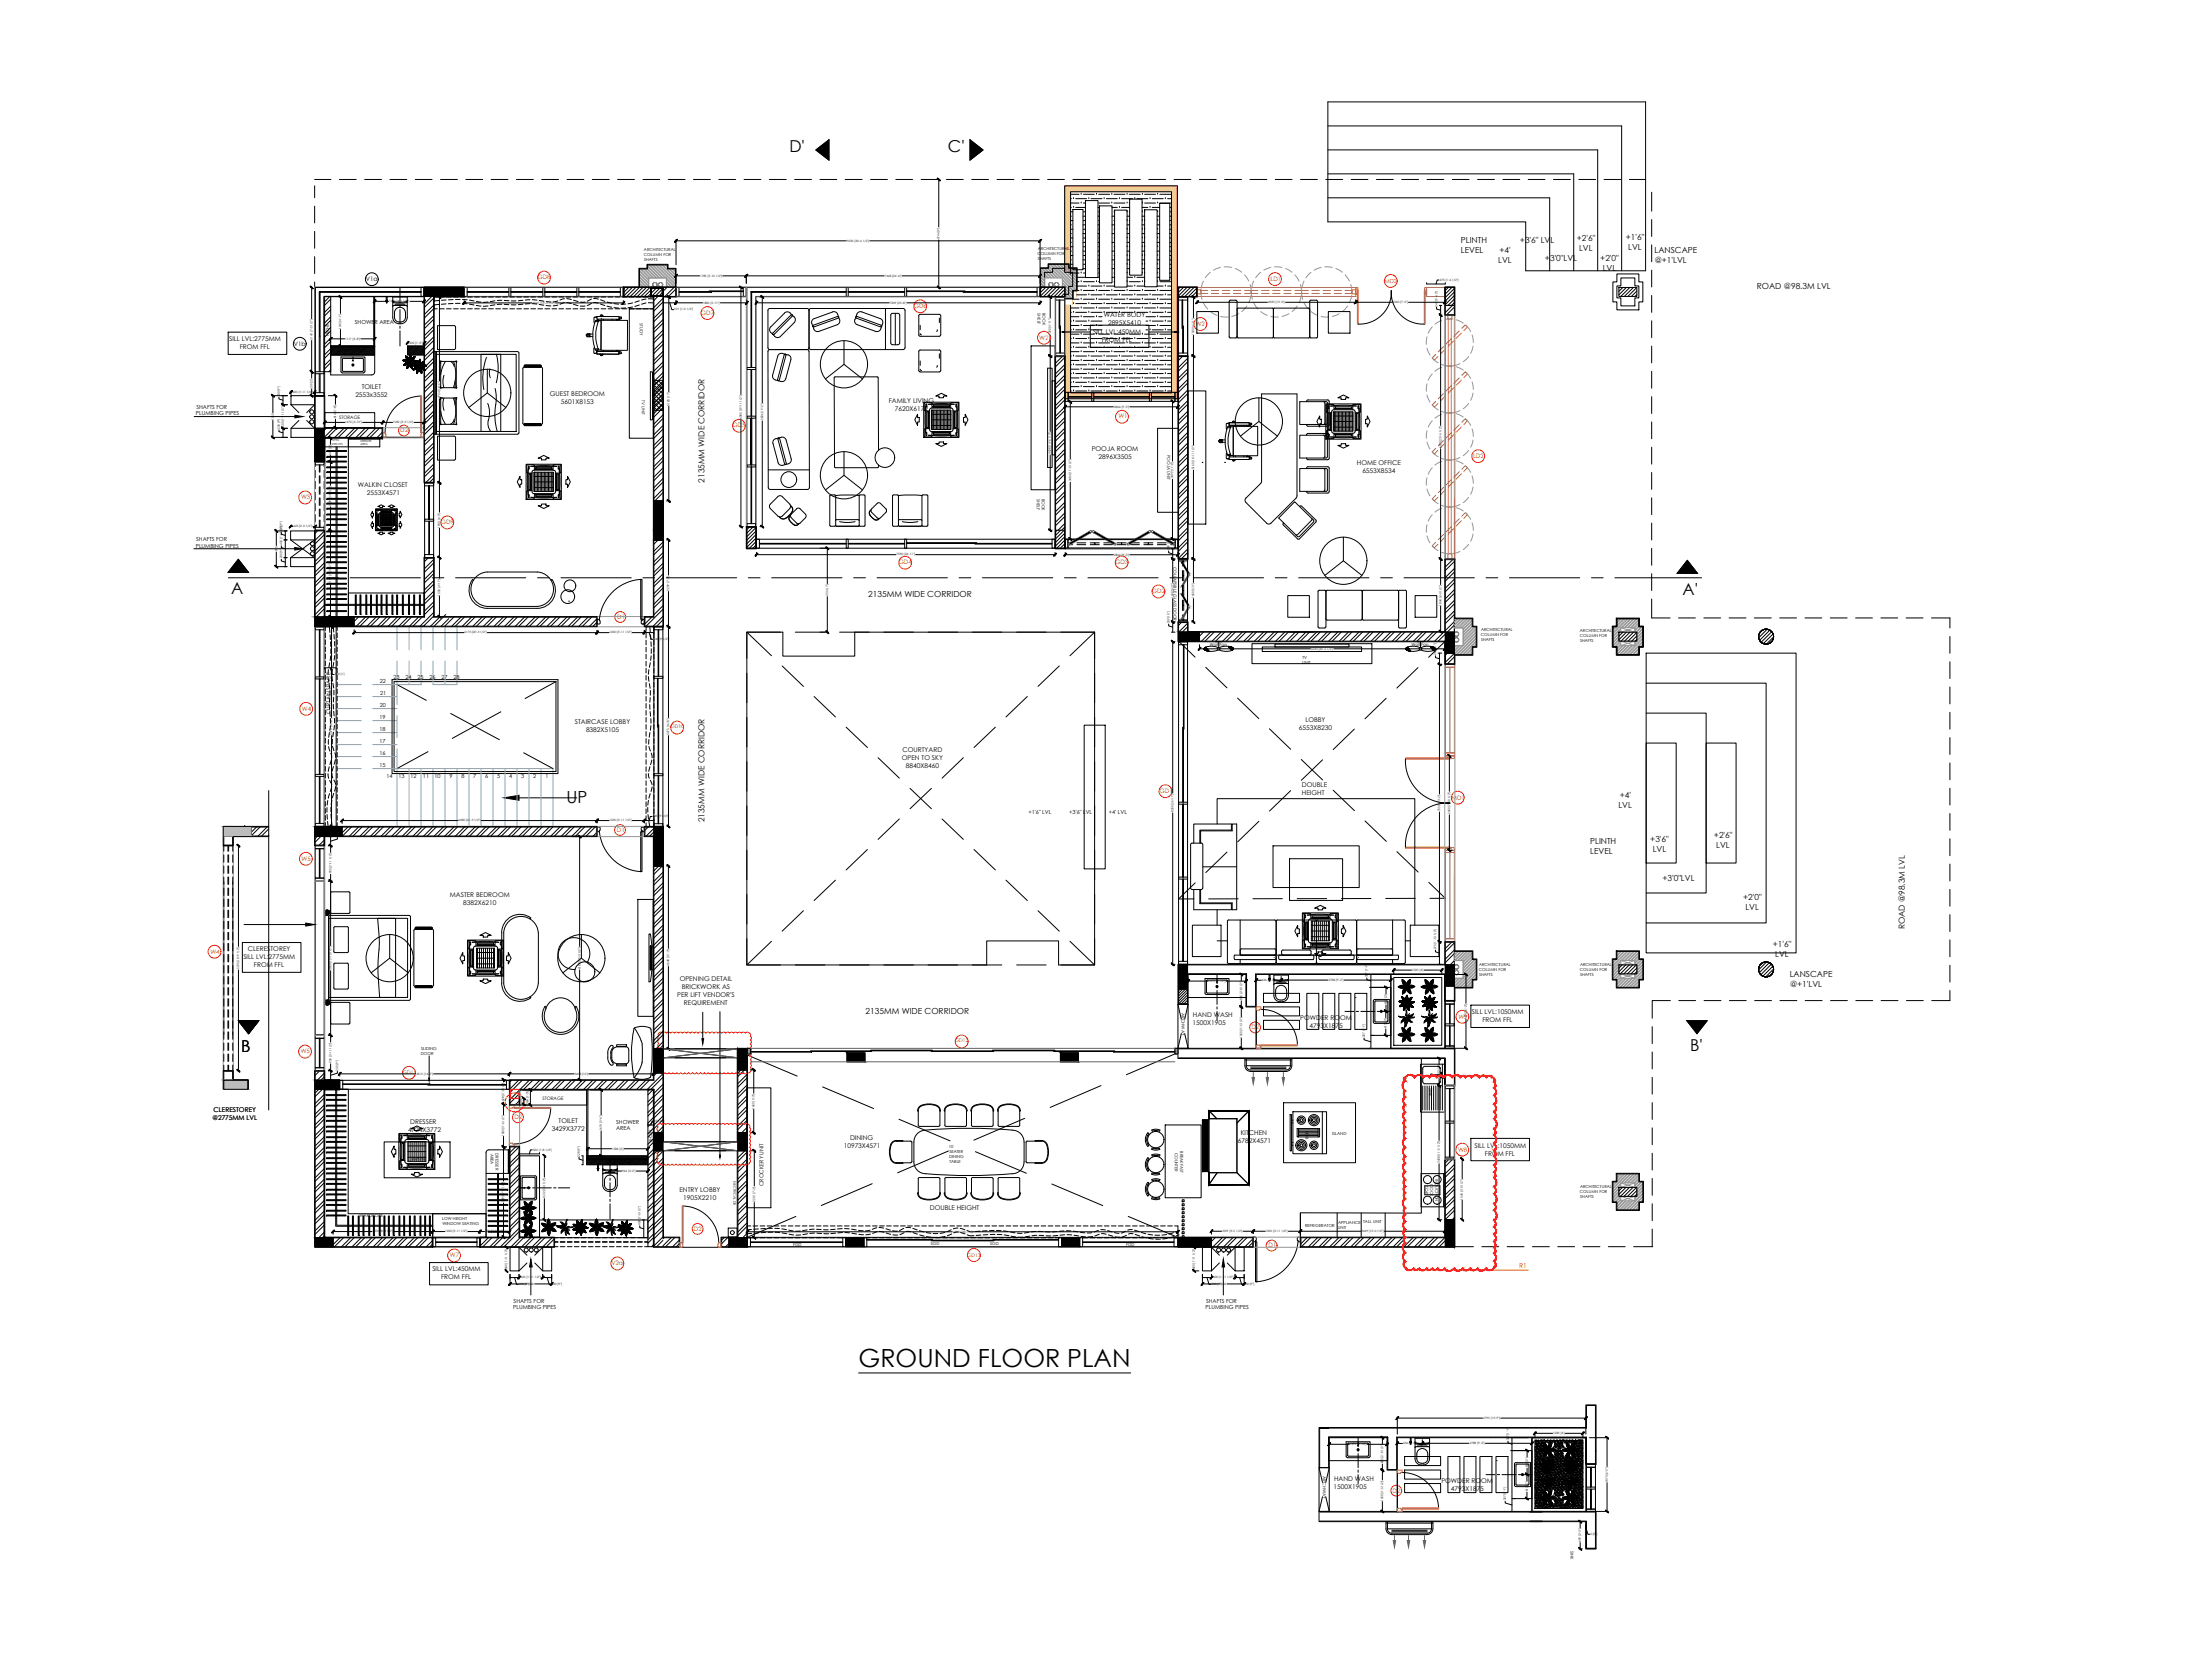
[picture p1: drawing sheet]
<svg xmlns="http://www.w3.org/2000/svg" width="1219mm" height="914mm" viewBox="0 0 1219 914" stroke-linecap="round" stroke-linejoin="round" font-family="sans-serif">
<defs><g id="words">
<text font-size="13.8" x="473" y="754">GROUND FLOOR PLAN</text>
<text font-size="9.2" x="312" y="443">UP</text>
<g font-size="9.1">
<text x="435" y="84">D'</text>
<text x="523" y="84">C'</text>
<text x="127" y="327">A</text>
<text x="927" y="328">A'</text>
<text x="133" y="580">B</text>
<text x="931" y="579">B'</text>
</g>
<g font-size="4.6">
<text x="805" y="134">PLINTH</text>
<text x="838" y="134">+3'6&quot; LVL</text>
<text x="869" y="133">+2'6&quot;</text>
<text x="896" y="132">+1'6&quot;</text>
<text x="897" y="138">LVL</text>
<text x="805" y="139">LEVEL</text>
<text x="827" y="139">+4'</text>
<text x="852" y="144">+3'0&quot;LVL</text>
<text x="870" y="139">LVL</text>
<text x="882" y="144">+2'0&quot;</text>
<text x="912" y="140">LANSCAPE</text>
<text x="826" y="145">LVL</text>
<text x="883" y="149">LVL</text>
<text x="912" y="145">@+1'LVL</text>
<text x="968" y="159">ROAD @98.3M LVL</text>
<text x="388" y="266" transform="rotate(-90 388 266)">2135MM WIDE CORRIDOR</text>
<text x="479" y="329">2135MM WIDE CORRIDOR</text>
<text x="893" y="440">+4'</text>
<text x="892" y="445">LVL</text>
<text x="388" y="453" transform="rotate(-90 388 453)">2135MM WIDE CORRIDOR</text>
<text x="945" y="462">+2'6&quot;</text>
<text x="876" y="465">PLINTH</text>
<text x="910" y="464">+3'6&quot;</text>
<text x="946" y="467">LVL</text>
<text x="876" y="471">LEVEL</text>
<text x="911" y="470">LVL</text>
<text x="916" y="486">+3'0&quot;LVL</text>
<text x="961" y="496">+2'0&quot;</text>
<text x="962" y="502">LVL</text>
<text x="1050" y="512" transform="rotate(-90 1050 512)">ROAD @98.3M LVL</text>
<text x="977" y="522">+1'6&quot;</text>
<text x="978" y="528">LVL</text>
<text x="986" y="539">LANSCAPE</text>
<text x="987" y="544">@+1'LVL</text>
<text x="477" y="559">2135MM WIDE CORRIDOR</text>
</g>
<g font-size="3.6">
<text x="608" y="175">WATER BODY</text>
<text x="611" y="179">2895X5410</text>
<text x="602" y="184">SILL LVL:450MM</text>
<text x="126" y="188">SILL LVL:2775MM</text>
<text x="607" y="188">FROM FFL</text>
<text x="132" y="192">FROM FFL</text>
<text x="199" y="215">TOILET</text>
<text x="196" y="219">2553x3552</text>
<text x="303" y="218">GUEST BEDROOM</text>
<text x="309" y="223">5601X8153</text>
<text x="490" y="222">FAMILY LIVING</text>
<text x="493" y="226">7620X6172</text>
<text x="602" y="249">POOJA ROOM</text>
<text x="606" y="253">2896X3505</text>
<text x="748" y="257">HOME OFFICE</text>
<text x="751" y="261">6553X8534</text>
<text x="197" y="269">WALKIN CLOSET</text>
<text x="202" y="273">2553X4571</text>
<text x="317" y="399">STAIRCASE LOBBY</text>
<text x="719" y="398">LOBBY</text>
<text x="323" y="404">8382X5105</text>
<text x="716" y="402">6553X8230</text>
<text x="497" y="419">OPEN TO SKY</text>
<text x="497" y="414">COURTYARD</text>
<text x="499" y="423">8840X8460</text>
<text x="718" y="434">DOUBLE</text>
<text x="718" y="438">HEIGHT</text>
<text x="248" y="494">MASTER BEDROOM</text>
<text x="255" y="499">8382X6210</text>
<text x="137" y="524">CLERESTOREY</text>
<text x="134" y="529">SILL LVL:2775MM</text>
<text x="140" y="533">FROM FFL</text>
<text x="375" y="540">OPENING DETAIL</text>
<text x="376" y="545">BRICKWORK AS</text>
<text x="373" y="549">PER LIFT VENDOR'S</text>
<text x="377" y="554">REQUIREMENT</text>
<text x="658" y="561">HAND WASH</text>
<text x="717" y="562">POWDER ROOM</text>
<text x="811" y="559">SILL LVL:1050MM</text>
<text x="817" y="563">FROM FFL</text>
<text x="657" y="565">1500X1905</text>
<text x="722" y="567">4793X1875</text>
<text x="117" y="617">@2775MM LVL</text>
<text x="118" y="613">CLERESTOREY</text>
<text x="225" y="624">4724X3772</text>
<text x="226" y="619">DRESSER</text>
<text x="304" y="623">3429X3772</text>
<text x="308" y="619">TOILET</text>
<text x="469" y="628">DINING</text>
<text x="684" y="626">KITCHEN</text>
<text x="465" y="633">10973X4571</text>
<text x="682" y="630">6782X4571</text>
<text x="813" y="633">SILL LVL:1050MM</text>
<text x="818" y="637">FROM FFL</text>
<text x="374" y="657">ENTRY LOBBY</text>
<text x="377" y="661">1905X2210</text>
<text x="512" y="667">DOUBLE HEIGHT</text>
<text x="238" y="701">SILL LVL:450MM</text>
<text x="243" y="705">FROM FFL</text>
<text x="735" y="820">1500X1905</text>
<text x="735" y="816">HAND WASH</text>
<text x="794" y="817">POWDER ROOM</text>
<text x="800" y="822">4793X1875</text>
</g>
<text font-size="3.6" fill="#ff1414" x="837" y="699">R1</text>
<g font-size="3.3">
<text x="202" y="155">V1a</text>
<text x="162" y="190">V1b</text>
</g>
<g font-size="3.3" fill="#ed1f24">
<text x="296" y="154">GD8</text>
<text x="700" y="155">LD1</text>
<text x="386" y="174">GD7</text>
<text x="504" y="170">GD6</text>
<text x="659" y="180">W2</text>
<text x="573" y="187">W2</text>
<text x="616" y="231">W1</text>
<text x="221" y="238">D2</text>
<text x="404" y="236">GD5</text>
<text x="812" y="252">LD2</text>
<text x="166" y="275">W3</text>
<text x="243" y="289">GD9</text>
<text x="495" y="311">GD4</text>
<text x="615" y="311">GD3</text>
<text x="635" y="327">GD2</text>
<text x="340" y="341">D1</text>
<text x="166" y="392">W4</text>
<text x="639" y="437">GD1</text>
<text x="800" y="441">MD1</text>
<text x="340" y="458">D1</text>
<text x="166" y="474">W5</text>
<text x="116" y="526">W4</text>
<text x="804" y="561">W9</text>
<text x="690" y="567">D2</text>
<text x="166" y="581">W5</text>
<text x="283" y="617">D2</text>
<text x="804" y="635">W8</text>
<text x="383" y="678">D2</text>
<text x="699" y="687">D1</text>
<text x="248" y="693">W7</text>
<text x="337" y="697">V2a</text>
<text x="768" y="823">D2</text>
</g>
<text font-size="3.1" fill="#ed1f24" x="763" y="156">MD2</text>
<g font-size="3.1">
<text x="196" y="179">SHOWER AREA</text>
<text x="108" y="225">SHAFTS FOR</text>
<text x="108" y="229">PLUMBING PIPES</text>
<text x="108" y="298">SHAFTS FOR</text>
<text x="108" y="302">PLUMBING PIPES</text>
<text x="209" y="377">22</text>
<text x="217" y="374">23</text>
<text x="224" y="374">24</text>
<text x="230" y="374">25</text>
<text x="237" y="374">26</text>
<text x="243" y="374">27</text>
<text x="250" y="374">28</text>
<text x="210" y="383">21</text>
<text x="209" y="390">20</text>
<text x="209" y="396">19</text>
<text x="209" y="403">18</text>
<text x="209" y="410">17</text>
<text x="209" y="416">16</text>
<text x="209" y="423">15</text>
<text x="213" y="429">14</text>
<text x="220" y="429">13</text>
<text x="226" y="429">12</text>
<text x="233" y="429">11</text>
<text x="239" y="429">10</text>
<text x="248" y="429">9</text>
<text x="254" y="429">8</text>
<text x="261" y="429">7</text>
<text x="267" y="429">6</text>
<text x="274" y="429">5</text>
<text x="281" y="429">4</text>
<text x="287" y="429">3</text>
<text x="294" y="429">2</text>
<text x="301" y="429">1</text>
<text x="567" y="449">+1'6&quot; LVL</text>
<text x="589" y="449">+3'6&quot; LVL</text>
<text x="611" y="449">+4' LVL</text>
<text x="340" y="623">AREA</text>
<text x="340" y="619">SHOWER</text>
<text x="421" y="654" transform="rotate(-90 421 654)">CROCKERY UNIT</text>
<text x="283" y="718">SHAFTS FOR</text>
<text x="665" y="718">SHAFTS FOR</text>
<text x="283" y="722">PLUMBING PIPES</text>
<text x="664" y="722">PLUMBING PIPES</text>
</g>
<text font-size="3" x="182" y="394" transform="rotate(-90 182 394)">CURTAIN SPACE</text>
<g font-size="2.7" fill="#ed1f24">
<text x="370" y="402">GD10</text>
<text x="526" y="575">GD12</text>
<text x="222" y="592">GD11</text>
<text x="533" y="693">GD13</text>
</g>
<g font-size="2.6">
<text x="187" y="231">STORAGE</text>
<text x="299" y="606">STORAGE</text>
</g>
<g font-size="2.4">
<text x="651" y="558" transform="rotate(90 651 558)">ARCHWAY</text>
<text x="729" y="814" transform="rotate(90 729 814)">ARCHWAY</text>
</g>
<g font-size="2.3">
<text x="572" y="138">ARCHITECTURAL</text>
<text x="355" y="141">COLUMN FOR</text>
<text x="355" y="138">ARCHITECTURAL</text>
<text x="355" y="144">SHAFTS</text>
<text x="572" y="141">COLUMN FOR</text>
<text x="572" y="143">SHAFTS</text>
<text x="572" y="173" transform="rotate(90 572 173)">SHELF</text>
<text x="575" y="173" transform="rotate(90 575 173)">BOOK</text>
<text x="353" y="178" transform="rotate(90 353 178)">STUDY</text>
<text x="181" y="185" transform="rotate(-90 181 185)">NICHE</text>
<text x="354" y="221" transform="rotate(90 354 221)">TV UNIT</text>
<text x="643" y="251" transform="rotate(90 643 251)">POOJA UNIT</text>
<text x="571" y="275" transform="rotate(90 571 275)">SHELF</text>
<text x="574" y="275" transform="rotate(90 574 275)">BOOK</text>
<text x="647" y="312" transform="rotate(90 647 312)">COLLAPSIBLE GLASS DOOR</text>
<text x="816" y="351">COLUMN FOR</text>
<text x="816" y="348">ARCHITECTURAL</text>
<text x="816" y="354">SHAFTS</text>
<text x="871" y="351">COLUMN FOR</text>
<text x="871" y="348">ARCHITECTURAL</text>
<text x="871" y="354">SHAFTS</text>
<text x="667" y="356">Wall Fan</text>
<text x="778" y="356">Wall Fan</text>
<text x="718" y="366">UNIT</text>
<text x="718" y="363">TV</text>
<text x="815" y="533">ARCHITECTURAL</text>
<text x="871" y="532">ARCHITECTURAL</text>
<text x="815" y="535">COLUMN FOR</text>
<text x="815" y="538">SHAFTS</text>
<text x="871" y="535">COLUMN FOR</text>
<text x="871" y="538">SHAFTS</text>
<text x="232" y="582">DOOR</text>
<text x="232" y="579">SLIDING</text>
<text x="788" y="600" transform="rotate(90 788 600)">SINK</text>
<text x="358" y="623" transform="rotate(90 358 623)">NICHE</text>
<text x="719" y="623" transform="rotate(90 719 623)">HOB</text>
<text x="734" y="625">ISLAND</text>
<text x="270" y="636" transform="rotate(90 270 636)">AREA</text>
<text x="273" y="636" transform="rotate(90 273 636)">DRESSER</text>
<text x="523" y="633">10</text>
<text x="523" y="635">SEATER</text>
<text x="648" y="635" transform="rotate(90 648 635)">COUNTER</text>
<text x="650" y="635" transform="rotate(90 650 635)">BREAKFAST</text>
<text x="227" y="639">ISLAND</text>
<text x="523" y="638">DINING</text>
<text x="523" y="641">TABLE</text>
<text x="785" y="654" transform="rotate(90 785 654)">TOP</text>
<text x="788" y="652" transform="rotate(90 788 652)">COOK</text>
<text x="791" y="650" transform="rotate(90 791 650)">INDUCTION</text>
<text x="871" y="657">COLUMN FOR</text>
<text x="871" y="655">ARCHITECTURAL</text>
<text x="871" y="660">SHAFTS</text>
<text x="198" y="671">WARDROBE</text>
<text x="244" y="672">LOW HEIGHT</text>
<text x="244" y="675">WINDOW SEATING</text>
<text x="719" y="676">REFRIGERATOR</text>
<text x="737" y="677">UNIT</text>
<text x="738" y="675">APPLIANCE</text>
<text x="751" y="674">TALL UNIT</text>
<text x="437" y="687">FGD</text>
<text x="513" y="686">SGD</text>
<text x="546" y="686">SGD</text>
<text x="621" y="687">FGD</text>
<text x="866" y="855" transform="rotate(90 866 855)">SINK</text>
</g>
<text font-size="1.8" x="404" y="651" transform="rotate(90 404 651)">ELECTRICAL DB</text>
<g font-size="1.6">
<text x="518" y="132" transform="rotate(-90 518 132)">2744 [9']</text>
<text x="467" y="133">9253 [30'-4 1/2&quot;]</text>
<text x="386" y="152">1785 [5'-10 1/2&quot;]</text>
<text x="488" y="152">7468 [24'-6&quot;]</text>
<text x="794" y="155">475 [1'-6 1/2&quot;]</text>
<text x="214" y="167">1254 [4'-1 1/2&quot;]</text>
<text x="294" y="167">4047 [13'-3 1/2&quot;]</text>
<text x="388" y="167">1800 [5'-11&quot;]</text>
<text x="491" y="167">7209 [23'-8&quot;]</text>
<text x="699" y="167">4035 [13'-3&quot;]</text>
<text x="768" y="167">2260 [7'-5&quot;]</text>
<text x="372" y="171">319 [1'-0 1/2&quot;]</text>
<text x="792" y="169" transform="rotate(-90 792 169)">247 [9 1/2&quot;]</text>
<text x="188" y="181" transform="rotate(-90 188 181)">1245 [4'-1&quot;]</text>
<text x="579" y="185" transform="rotate(-90 579 185)">1500 [4'-11&quot;]</text>
<text x="658" y="185" transform="rotate(-90 658 185)">1500 [4'-11&quot;]</text>
<text x="172" y="187" transform="rotate(-90 172 187)">2143 [7'-0 1/2&quot;]</text>
<text x="190" y="187">1117 [3'-8&quot;]</text>
<text x="226" y="189">432 [1'-5&quot;]</text>
<text x="172" y="214" transform="rotate(-90 172 214)">609 [2']</text>
<text x="154" y="219" transform="rotate(-90 154 219)">230 [9&quot;]</text>
<text x="161" y="217">600 [1'-11 1/2&quot;]</text>
<text x="243" y="219" transform="rotate(-90 243 219)">4724 [15'-6&quot;]</text>
<text x="369" y="224" transform="rotate(-90 369 224)">5183 [17']</text>
<text x="614" y="225">2866 [9'-5&quot;]</text>
<text x="151" y="231" transform="rotate(-90 151 231)">1060</text>
<text x="185" y="231" transform="rotate(-90 185 231)">814 [2'-8&quot;]</text>
<text x="190" y="233">1472 [4'-10&quot;]</text>
<text x="217" y="233">1050 [3'-5 1/2&quot;]</text>
<text x="409" y="231" transform="rotate(-90 409 231)">6080 [19'-11 1/2&quot;]</text>
<text x="421" y="232" transform="rotate(-90 421 232)">5836 [19'-2&quot;]</text>
<text x="154" y="237" transform="rotate(-90 154 237)">230 [9&quot;]</text>
<text x="156" y="235" transform="rotate(-90 156 235)">600 [1'-11 1/2&quot;]</text>
<text x="183" y="251" transform="rotate(-90 183 251)">608 [2']</text>
<text x="579" y="250" transform="rotate(-90 579 250)">4428 [14'-6 1/2&quot;]</text>
<text x="794" y="247" transform="rotate(-90 794 247)">6200 [20'-4 1/2&quot;]</text>
<text x="647" y="264" transform="rotate(-90 647 264)">3499 [11'-6&quot;]</text>
<text x="658" y="259" transform="rotate(-90 658 259)">5160 [16'-11 1/2&quot;]</text>
<text x="590" y="265" transform="rotate(-90 590 265)">3484 [11'-5 1/2&quot;]</text>
<text x="183" y="279" transform="rotate(-90 183 279)">1739 [5'-8 1/2&quot;]</text>
<text x="155" y="293" transform="rotate(-90 155 293)">230 [9&quot;]</text>
<text x="162" y="291">625 [2'-0 1/2&quot;]</text>
<text x="243" y="291" transform="rotate(-90 243 291)">1900 [6'-3&quot;]</text>
<text x="153" y="304" transform="rotate(-90 153 304)">910</text>
<text x="155" y="300" transform="rotate(-90 155 300)">450 [1'-5 1/2&quot;]</text>
<text x="645" y="303" transform="rotate(-90 645 303)">259 [10&quot;]</text>
<text x="155" y="308" transform="rotate(-90 155 308)">230 [9&quot;]</text>
<text x="494" y="306">7590 [24'-11&quot;]</text>
<text x="614" y="306">2866 [9'-5&quot;]</text>
<text x="183" y="322" transform="rotate(-90 183 322)">2194 [7'-2 1/2&quot;]</text>
<text x="243" y="328" transform="rotate(-90 243 328)">1500 [4'-11&quot;]</text>
<text x="369" y="326" transform="rotate(-90 369 326)">2209 [7'-3&quot;]</text>
<text x="456" y="328" transform="rotate(-90 456 328)">2134 [7']</text>
<text x="647" y="330" transform="rotate(-90 647 330)">1600 [5'-3&quot;]</text>
<text x="658" y="330" transform="rotate(-90 658 330)">1600 [5'-3&quot;]</text>
<text x="794" y="334" transform="rotate(-90 794 334)">1844 [6'-0 1/2&quot;]</text>
<text x="645" y="344" transform="rotate(-90 645 344)">259 [10&quot;]</text>
<text x="256" y="349">6175 [20'-3 1/2&quot;]</text>
<text x="336" y="349">1200 [3'-11 1/2&quot;]</text>
<text x="360" y="353">245 [9 1/2&quot;]</text>
<text x="723" y="358">6233 [20'-5 1/2&quot;]</text>
<text x="792" y="361" transform="rotate(-90 792 361)">285 [11&quot;]</text>
<text x="185" y="372">300 [1']</text>
<text x="183" y="405" transform="rotate(-90 183 405)">5075 [16'-8&quot;]</text>
<text x="369" y="405" transform="rotate(-90 369 405)">5075 [16'-8&quot;]</text>
<text x="647" y="448" transform="rotate(-90 647 448)">8200 [26'-11&quot;]</text>
<text x="794" y="447" transform="rotate(-90 794 447)">7050 [23'-2&quot;]</text>
<text x="799" y="449" transform="rotate(-90 799 449)">2400 [7'-10 1/2&quot;]</text>
<text x="253" y="453">6480 [21'-3 1/2&quot;]</text>
<text x="336" y="453">1200 [3'-11 1/2&quot;]</text>
<text x="360" y="450">245 [9 1/2&quot;]</text>
<text x="186" y="461" transform="rotate(-90 186 461)">230 [9&quot;]</text>
<text x="183" y="481" transform="rotate(-90 183 481)">900 [2'-11 1/2&quot;]</text>
<text x="792" y="523" transform="rotate(-90 792 523)">575 [1'-10 1/2&quot;]</text>
<text x="369" y="532" transform="rotate(-90 369 532)">4648 [15'-3&quot;]</text>
<text x="132" y="534" transform="rotate(-90 132 534)">5720 [18'-9 1/2&quot;]</text>
<text x="183" y="535" transform="rotate(-90 183 535)">3920 [12'-10 1/2&quot;]</text>
<text x="320" y="534" transform="rotate(-90 320 534)">6180 [20'-3 1/2&quot;]</text>
<text x="754" y="539" transform="rotate(-90 754 539)">327 [1'-1&quot;]</text>
<text x="778" y="535">1220 [4']</text>
<text x="666" y="541">1470 [4'-10&quot;]</text>
<text x="696" y="541">636 [2'-1&quot;]</text>
<text x="732" y="541">2788 [9'-2&quot;]</text>
<text x="685" y="551" transform="rotate(-90 685 551)">825 [2'-8 1/2&quot;]</text>
<text x="764" y="553" transform="rotate(-90 764 553)">607 [2']</text>
<text x="808" y="562" transform="rotate(-90 808 562)">1875 [6'-2&quot;]</text>
<text x="764" y="567" transform="rotate(-90 764 567)">613 [2']</text>
<text x="685" y="572" transform="rotate(-90 685 572)">1050 [3'-5 1/2&quot;]</text>
<text x="752" y="572" transform="rotate(-90 752 572)">327 [1'-1&quot;]</text>
<text x="183" y="586" transform="rotate(-90 183 586)">900 [2'-11 1/2&quot;]</text>
<text x="186" y="590" transform="rotate(-90 186 590)">230 [9&quot;]</text>
<text x="229" y="592">4313 [14'-2&quot;]</text>
<text x="317" y="592">3658 [12']</text>
<text x="794" y="595" transform="rotate(-90 794 595)">690 [2'-3&quot;]</text>
<text x="278" y="607" transform="rotate(-90 278 607)">628 [2'-0 1/2&quot;]</text>
<text x="288" y="610" transform="rotate(-90 288 610)">154 [6&quot;]</text>
<text x="291" y="609" transform="rotate(-90 291 609)">384 [1'-3&quot;]</text>
<text x="416" y="611" transform="rotate(-90 416 611)">1600 [5'-3&quot;]</text>
<text x="332" y="623" transform="rotate(-90 332 623)">1674 [5'-6&quot;]</text>
<text x="361" y="618">153 [6&quot;]</text>
<text x="278" y="626" transform="rotate(-90 278 626)">1080 [3'-6 1/2&quot;]</text>
<text x="294" y="634">522 [1'-8 1/2&quot;]</text>
<text x="337" y="634">1528 [5']</text>
<text x="320" y="637" transform="rotate(-90 320 637)">228 [9&quot;]</text>
<text x="794" y="641" transform="rotate(-90 794 641)">3408 [11'-2 1/2&quot;]</text>
<text x="343" y="646">964 [3'-2&quot;]</text>
<text x="278" y="663" transform="rotate(-90 278 663)">2293 [7'-6 1/2&quot;]</text>
<text x="300" y="660" transform="rotate(-90 300 660)">1632 [5'-4 1/2&quot;]</text>
<text x="416" y="662" transform="rotate(-90 416 662)">2210 [7'-3&quot;]</text>
<text x="806" y="661" transform="rotate(-90 806 661)">1540 [5'-0 1/2&quot;]</text>
<text x="353" y="675" transform="rotate(-90 353 675)">450 [1'-5 1/2&quot;]</text>
<text x="205" y="679">2531 [8'-3 1/2&quot;]</text>
<text x="245" y="679">1200 [3'-11 1/2&quot;]</text>
<text x="267" y="679">750 [2'-5 1/2&quot;]</text>
<text x="525" y="679">10943 [35'-11&quot;]</text>
<text x="674" y="679">1059 [3'-5 1/2&quot;]</text>
<text x="698" y="679">1200 [3'-11 1/2&quot;]</text>
<text x="750" y="679">3669 [12'-0 1/2&quot;]</text>
<text x="280" y="700" transform="rotate(-90 280 700)">600 [1'-11 1/2&quot;]</text>
<text x="659" y="700" transform="rotate(-90 659 700)">600 [1'-11 1/2&quot;]</text>
<text x="287" y="705">600 [1'-11 1/2&quot;]</text>
<text x="669" y="705">600 [1'-11 1/2&quot;]</text>
<text x="286" y="708">230 [9&quot;]</text>
<text x="291" y="708">1060</text>
<text x="304" y="708">230 [9&quot;]</text>
<text x="668" y="708">230 [9&quot;]</text>
<text x="672" y="708">1060</text>
<text x="686" y="708">230 [9&quot;]</text>
<text x="818" y="782">4793 [15'-9&quot;]</text>
<text x="856" y="790">1220 [4']</text>
<text x="744" y="796">1470 [4'-10&quot;]</text>
<text x="773" y="796">636 [2'-1&quot;]</text>
<text x="810" y="796">2788 [9'-2&quot;]</text>
<text x="832" y="794" transform="rotate(-90 832 794)">327 [1'-1&quot;]</text>
<text x="762" y="807" transform="rotate(-90 762 807)">825 [2'-8 1/2&quot;]</text>
<text x="842" y="809" transform="rotate(-90 842 809)">607 [2']</text>
<text x="886" y="817" transform="rotate(-90 886 817)">1875 [6'-2&quot;]</text>
<text x="762" y="827" transform="rotate(-90 762 827)">1050 [3'-5 1/2&quot;]</text>
<text x="830" y="827" transform="rotate(-90 830 827)">327 [1'-1&quot;]</text>
<text x="842" y="822" transform="rotate(-90 842 822)">613 [2']</text>
<text x="871" y="850" transform="rotate(-90 871 850)">690 [2'-3&quot;]</text>
<text x="877" y="846">0 [0&quot;]</text>
</g>
<g font-size="1.5">
<text x="183" y="243">OPEN</text>
<text x="183" y="245">SHELVES</text>
<text x="199" y="243">DRESSER</text>
<text x="199" y="245">AREA</text>
</g>
</g></defs>
<!-- layer: WALLS -->
<g fill="#fecc66" stroke="#fecc66" stroke-width=".55">
<path d="M593 151v13z"/>
<path d="M591 164v4z"/>
<path d="M587 102l62 4v-4zM587 102l62 4h-62z"/>
<path d="M587 106l3 43v-43zM587 106l3 43h-3z"/>
<path d="M589 149l1 2v-2zM589 149l1 2h-1z"/>
<path d="M646 106l3 111v-111zM646 106l3 111h-3z"/>
<path d="M587 168l3 49v-49zM587 168l3 49h-3z"/>
<path d="M587 217l62 3v-3zM587 217l62 3h-62z"/>
</g>
<g fill="none" stroke="#939598" stroke-width=".55">
<path d="M352 156l2 2M352 155l4 3M352 153l6 5M352 151l6 5M352 150l6 5M352 158h1M352 156l3 2M352 154l4 4M352 152l6 5M352 149l6 5M353 148l5 5M354 148l5 5"/>
<path d="M355 148l5 5M356 148l5 5M357 147l6 6M357 148l5 5M357 146l7 7M358 158v-5h9v5M358 146l7 7M358 146l8 7M359 146l8 7M360 146l12 12M361 146l11 11M362 146l10 10"/>
<path d="M363 146l9 9M364 146l8 9M365 146l7 8M365 146l7 7M367 146l1 1M367 157l1 1M367 156l3 2M367 154l5 4M367 157l2 1M367 155l3 3M369 148l3 4M369 148l3 3"/>
<path d="M370 148l2 2M371 148l1 1M372 148h.1M574 149l3 4M574 151l2 2M574 149l4 4M574 156l1 2M574 155l2 2M574 153l2 2M574 158h.1M574 156l2 2M574 154l2 2"/>
<path d="M574 152l2 3M574 148l5 5M574 148l6 5M576 148l5 5M576 158v-5h10v5M577 148l6 5M578 148l5 5M578 147l6 6M578 146l7 7M579 146l14 14M580 146l13 13M581 146l12 12"/>
<path d="M582 146l11 11M583 146l10 10M584 146l9 9M586 158h.1M586 156l5 6M586 154l5 6M586 157v1M586 156l5 5M586 154l6 6M586 146l7 7M587 159l4 5M587 159l4 4"/>
<path d="M587 146l2 1M588 146l1 1M590 148l3 4M590 148l3 3M591 148l2 2M592 148l1 1M593 148h.1M587 163l2 1M587 161l3 3M587 164h.1M587 162l2 2M587 161l4 3"/>
<path d="M649 164h6v32h-6zM802 341h.1M802 356v1M803 356l-1 1M803 341l-1 2M804 341l-2 2M804 356l-2 2M805 356l-3 3M805 341l-3 3M806 341l-4 4M806 356l-4 4M807 341l-5 5h4v10h-4"/>
<path d="M807 341l-5 5M808 341l-5 5M809 341l-5 5M810 341l-5 5M811 341l-5 5M811 343l-5 5M811 345l-5 5M811 357l-3 4M811 359l-1 2M811 342l-5 5M811 344l-5 5M811 358l-3 3"/>
<path d="M811 360l-1 1M812 345l-6 6M813 345l-7 7M814 346l-8 7M814 348l-8 7M814 350l-11 11M814 352l-10 9M814 353l-8 8M814 355l-2 1M814 347l-8 7M814 349l-12 12M814 352l-9 9"/>
<path d="M814 354l-7 7M814 356h-1M889 345v1M891 345l-2 2M891 341h.1M892 341l-1 1M892 348h10v5h-10zM892 349l-3 3M892 351l-3 3M892 352l-3 4M892 349l-3 4M892 351l-3 4"/>
<path d="M892 353l-3 3M893 353l-3 3M893 341l-2 2M893 348h.1M893 346h8v2h1v5h-1v3h-8v-3h-1v-5h1zM893 353l8 3v-3l-8 3M893 346l-4 4M893 355l-2 2M893 347l-4 4M893 354l-2 2M893 355l-2 3M894 341l-3 3"/>
<path d="M894 356l-3 3M895 356l-4 3M895 341l-4 4M896 341l-7 7M896 356l-5 5M897 341l-8 8M898 356l-5 5M898 341l-5 5 8 2v-2l-8 2M899 341l-5 5M899 356l-5 5M900 356l-5 5M900 341l-5 5"/>
<path d="M901 341l-5 5M902 353l-1 1M902 341l-5 5M903 341l-5 5M903 341l-4 5M903 343l-3 3M903 345l-2 2M903 357l-3 4M903 359l-2 2M903 342l-4 4M903 344l-2 2M903 358l-3 3"/>
<path d="M903 359l-1 2M903 345l-2 3M905 345l-3 3M905 351l-9 10M905 346l-3 3M905 348l-3 3M905 350l-3 3M905 353l-7 8M905 355l-1 1M905 347l-3 3M905 349l-3 3M905 350l-4 5"/>
<path d="M905 352l-8 9M905 354l-7 7M905 356h.1M811 361h.1M903 361h.1M802 524v1M802 539v1M803 539l-1 2M803 524l-1 2M804 524l-2 3M804 539l-2 3M805 539l-3 3"/>
<path d="M805 524l-3 4M806 524l-4 4M806 539l-4 5M807 524l-5 5h4v10h-4M807 524l-5 5M808 524l-5 5M809 524l-5 5M810 524l-5 5M811 524l-5 5M811 525l-5 5M811 527l-5 5M811 528l-5 5"/>
<path d="M812 529l-6 5M813 529l-7 6M813 529l-7 7M814 530l-8 7M814 531l-8 8M814 533l-11 11M814 535l-10 9M814 537l-8 7M814 538l-2 2M814 532l-12 12M814 534l-11 10M814 536l-9 8"/>
<path d="M814 537l-7 7M814 539l-1 1M889 529h.1M891 529l-2 1M891 524v1M892 524l-1 1M892 532h10v5h-10zM892 532l-3 4M892 534l-3 3M892 536l-3 3M892 533l-3 3M892 535l-3 3"/>
<path d="M892 536l-3 4M893 537l-3 3M893 524l-2 2M893 529h8v3h1v5h-1v2h-8v-2h-1v-5h1zM893 537l8 2v-2l-8 2M893 529l8 3v-3l-8 3M893 531v1M893 538l-2 2M893 530l-4 4M893 532h.1M893 537l-2 3M893 539l-2 2"/>
<path d="M894 524l-3 3M894 539l-3 3M895 539l-4 4M895 524l-4 4M896 524l-7 7M896 539l-5 5M897 524l-8 8M897 524l-8 9M898 539l-5 5M898 524l-9 10M899 524l-5 5M899 539l-5 5"/>
<path d="M900 539l-5 5M900 524l-5 5M901 524l-5 5M902 537h-1M902 524l-5 5M903 524l-5 5M903 525l-4 4M903 527l-3 2M903 528l-2 2M903 527l-2 2M903 529l-2 2M905 529l-3 3"/>
<path d="M905 535l-9 9M905 530l-3 3M905 531l-3 4M905 533l-3 3M905 537l-7 7M905 538l-1 2M905 532l-3 3M905 534l-4 4M905 535l-8 9M905 539v1M811 541l-3 3M811 542l-1 2"/>
<path d="M811 544h.1M811 543l-1 1M903 541l-3 3M903 542l-2 2M903 544h.1M903 543l-1 1M889 651v1M891 651l-2 2M891 647h.1M892 647l-1 1M892 654h10v5h-10zM892 655l-3 3"/>
<path d="M892 657l-3 3M892 658l-3 4M892 656l-3 3M892 657l-3 4M892 659l-3 3M893 659l-3 3M893 647l-2 2M893 654h.1M893 652h8v2h1v5h-1v3h-8v-3h-1v-5h1zM893 659l8 3v-3l-8 3M893 652l8 2v-2l-8 2M893 652l-4 4"/>
<path d="M893 653l-4 4M893 660l-2 2M894 647l-3 3M895 647l-4 4M896 647l-7 7M897 647l-8 8M898 647l-5 5M899 647l-5 5M900 647l-5 5M901 647l-5 5M902 659l-1 1M902 647l-5 5"/>
<path d="M903 647l-5 5M903 647l-4 5M903 649l-3 3M903 651l-2 2M903 648l-4 4M903 650l-2 2M903 651l-2 3M905 651l-3 3M905 657l-9 10M905 652l-3 4M905 654l-3 3M905 656l-3 3"/>
<path d="M905 659l-7 8M905 653l-3 3M905 655l-3 3M905 656l-4 5M905 658l-8 9M905 660l-7 7M893 661l-2 2M893 661l-2 3M894 662l-3 3M895 662l-4 3M896 662l-5 5M898 662l-5 5"/>
<path d="M899 662l-5 5M900 662l-5 5M903 663l-3 4M903 665l-2 2M903 667h.1M903 664l-3 3M903 666l-1 1M905 661l-1 1M905 662h.1"/>
<circle cx="361" cy="157" r="1.2"/>
<circle cx="364" cy="157" r="1.2"/>
<circle cx="579" cy="157" r="1.2"/>
<circle cx="582" cy="157" r="1.2"/>
<circle cx="803" cy="353" r="1.2"/>
<circle cx="803" cy="350" r="1.2"/>
<circle cx="803" cy="536" r="1.2"/>
<circle cx="803" cy="533" r="1.2"/>
</g>
<!-- layer: furniture -->
<g fill="none" stroke="#000" stroke-width=".55">
<path d="M213 166h.1M213 166v-2v2M213 166v1M213 167h.1M213 165h.1M213 165v1M213 165l1 1M214 166h.1M214 166h-1M216 166l1 1h3h4v-1M216 166h1l3 1 4-1M216 169l1-1h7v1"/>
<path d="M216 164h8v11a4 4 0 0 1-4 4 4 4 0 0 1-4-4zM218 168h5M223 172a3 3 0 0 0-3-3 3 3 0 0 0-3 3v3a3 3 0 0 0 3 2 3 3 0 0 0 3-2M224 172v3M328 177h2M328 177h3v16h-3a23 23 0 0 1 0-16zM329 175h-1M329 174h12v2h-12zM329 175h-2l1 3M329 177h1M330 176v1h-2M330 177h.1"/>
<path d="M330 177a23 23 0 0 0 0 15v1M331 174h.1M331 177h15v16h-15zM331 176h.1M332 173l-1 1M332 174h.1M332 174h1M333 176v1M337 176v1M340 176v1M341 176h.1M342 176h-2"/>
<path d="M343 175h-2h2v1h-2h1M347 170h13v72h-13zM432 172h2h2M432 173l-8 8v2l4 3h1l1-1 8-7v-2v-1M436 173l2 2M437 174l-10 10M437 174h.1M437 174h-1l-10 10M446 171l-1-1h-21l-1 22M448 180h.1M461 179l1-1 1-1-2-4-1-1-12 4-1 1 2 5 1 1 12-4M462 175v-1l-14 5v1"/>
<path d="M462 175l-13 5h-1M472 175v-1l14 5v1M472 175l14 5M472 179v-1l-1-1 1-4 2-1 11 4 2 1-2 4-1 2-11-4M488 170v23M493 173v17M496 174l-1-1h-3h-1v16l1 1h3l1-1M496 174v15M507 179v3M518 175v3M518 174v-1h-11l-1 12h1h11M519 174v11"/>
<path d="M678 166l3-1 1 1v20h-1h-3h-1zM682 170h19h1M702 170v16M702 170h.1M703 170h18h1M722 166l4-1v1v20h-3h-1zM189 198v6v1M189 198h.1M189 198h11M194 199h1M195 197v2M200 198v7h-11"/>
<path d="M240 194v45M240 195h45v43h-45zM243 200v13M243 199h1M244 199h7M244 199h-1v1M246 199l-2 4-1 3M248 199l2 1v2M250 199l1 7-1 8M251 180l-1-1h-9v14h9l1-1M251 180v12M251 200h.1"/>
<path d="M251 199v14M252 199h-1M265 195h11v43h-11zM268 197l-2 9 1 9M274 195l1 8-1 8M323 184l1 1h3M323 184h2v1h-2M324 185l1 1M325 184h-1M327 184h-4M328 195h1M328 191l-1 3 2 1"/>
<path d="M328 193h1v1M329 195h.1M329 194h12v1h-12zM330 192h-2M330 193h.1M330 193h-1M331 195h.1M331 196h1M331 195v1v-1M332 195v1M332 193v1M337 193v1"/>
<path d="M339 194h3M340 193v1M341 195h1M341 194h.1M342 194h-1h1v1h-1M423 192l1 1M424 193l-1 1 1 75v1h21l1-1M424 193h21M426 184h1M433 195v1M433 195h.1M433 195l-1 1-3 13v1"/>
<path d="M433 196l-3 13-1 1M436 198l-3 11M436 198v-1l-1-1-4-1h-2l-3 12v1l1 1 4 1h2v-1M445 193l1 1M446 192l-1 1M446 192l1 1h51l1-1M446 192v-21l1-1h51l1 1v21M446 194v75M507 193l-1 1 1 11h11v-1M507 184l1 1M507 199v2M507 193h11"/>
<path d="M517 182l-1 1M518 193v1M518 195v2M519 194v10M568 191h14v79h-14zM682 186h19h1M702 186h.1M722 186h-1h-18M188 205l1 1h11M188 205v-8h13v8M201 205l-1 1M206 205v1l-1 1h-23v-11h25v9"/>
<path d="M243 214h1M243 220v13M243 213v1M243 219h8M243 214h8M244 219h-1v1M244 214h.1M245 219l-1 4 1 3M245 207l-1 3 1 4M250 219l1 8-1 7M251 210v4h1M251 213h.1"/>
<path d="M251 220h.1M251 213l1 1M251 219v1M252 219h-1v4M252 214h-1M270 203v3v2M273 214l1 5a47 47 0 0 0 0 19M288 203l1-1h9l1 1M288 203v31h1h9l1-1v-30M289 202h.1M289 202h9M290 202h.1"/>
<path d="M291 202h.1M292 202h.1M293 202h.1M294 202h.1M295 202h.1M296 202h.1M297 202h.1M298 202h.1M358 205h2v26h-2zM360 208v20zM429 210h.1M460 208v49l24 1v-2"/>
<path d="M460 208h24M483 208h1v40M507 204h1M517 201l-1 1M577 203h3v55h-3zM580 210h2v41h-2zM655 215h10v74h-10zM239 239v-45h1v45M239 239h1M243 233v1h1M243 227l1 3 2 4M243 234h1"/>
<path d="M244 234h7M250 231v2l-2 1M251 234h1M251 220v14M251 233h.1M269 222l1 4v4a8 8 0 0 0 1 8M285 239h1v-45h-46v45h45M289 234v1M289 234h.1M289 235h.1M289 235h9M290 235h.1"/>
<path d="M290 234h.1M291 234h.1M291 235h.1M292 234h.1M292 235h.1M293 235h.1M293 234h.1M294 234h.1M294 235h.1M295 234h.1M295 235h.1M296 235h.1"/>
<path d="M296 234h.1M297 234h.1M297 235h.1M298 235h.1M298 234h.1M298 234v1M638 236h12v46h-12zM676 236h2M677 235h3v16h-3a21 21 0 0 1 0-16zM677 234h-1v3M677 233h-1M677 233h.1"/>
<path d="M677 233h12v1h-12zM678 235v1a20 20 0 0 0 0 15M678 234v1h-1M679 233h.1M679 232v1M680 233l-1-1h1v1M680 235h13v16h-13zM680 232l1 1M681 234v1M686 234v1M687 235h.1M688 235h.1"/>
<path d="M689 233h1v1h-1M689 233h1M689 234h.1M689 234h-2M716 240h15v12h-15zM716 221l15 1v12h-15zM720 221l1-1 11 1 1 13-1 1h-11l-1-1M721 239l-1 1M721 239h11M729 240l1 1v11h-1M729 221l1 1v11l-1 1M732 239l1 1-1 13h-11l-1-1"/>
<path d="M179 241h13v99h-13zM179 246h13M180 260h11h-11zM180 252h11h-11zM180 257h11v1h-11zM180 248h11v1h-11zM180 254h11v1h-11zM185 246v94M186 246v94M192 242h17v4h-17zM192 241h19v1h-19zM251 241l-1-1h-9v14h9l1-1"/>
<path d="M251 241v12M423 259h23M430 242l-1-1v1l3 14h1M430 242l3 13v1M433 256h.1M433 243l-1-2h-1l-4 1-1 1v1l3 12 2 1 4-1 1-1v-2M433 243l3 10M663 255h.1M672 243h.1M672 243h2h-2M672 243l3 1M672 244h2"/>
<path d="M674 242l-2 1M675 255h.1M675 242l-3 1M676 253h1M676 250v3h1M677 251h1v1M677 252h12v1h-12zM678 251h-2M678 251h1h-1M678 251h.1M679 253v1M680 253l-1 1h1v-1"/>
<path d="M680 252h.1M681 253l-1 1M681 251v1M686 251v1M687 252h2M687 251v1M688 251v1M689 253h1M689 252h.1M689 252h1v1h-1M716 258h15v13h-15zM720 258l1-1h11l1 1-1 14h-11l-1-1"/>
<path d="M729 258l1 1v11l-1 1M180 266h11h-11zM180 271h11v1h-11zM180 263h11v1h-11zM180 269h11h-11zM180 275h11h-11zM180 277h11v1h-11zM429 274l-4 4-1 1 1 1 4 4M429 274l2-1 4 5 1 1-1 1-4 5-2-1M436 279a3 3 0 0 1-1 5l-2 2M436 279a3 3 0 0 1-1 5l-3 2-2-1 1 1h2M458 273h-1v17h1"/>
<path d="M458 273h2h1v17M474 273h-13M474 273h2h1v17h-1h-2zM492 273h3v17h-3zM508 273h-13M509 273h-1v17M509 273h2v17h-2M714 277l10 10-8 9-11-10zM714 274l1-1v-56h-20v49l-8 9-1 1 12 12 1 1 1-1 14-13M716 279h2l7 8-9 10h-1l-8-8v-1M180 283h11v1h-11zM180 289h11v1h-11z"/>
<path d="M180 280h11v1h-11zM180 286h11h-11zM180 295h11v1h-11zM180 293h11h-11zM180 298h11v1h-11zM435 287l1 1a2.5 2.5 0 0 0 4 1M436 284l-1 1v2M436 284a2.7 2.7 0 0 0 1 5 2.1 2.1 0 0 0 3 0M436 285v-2l4-3 4 3v2M436 285l3 3 1 1 4-4M461 290h-1h-2M463 288h4h4"/>
<path d="M474 287l-1-1h-12v1M474 290h-1h-12M479 284l1 1a2.7 2.7 0 0 0 5 1 2.6 2.6 0 0 1-5-1zM480 281l-1 1v2M480 281a1.9 1.9 0 0 0-1 3M480 281l4-4h1l3 4M488 280v2l-3 4h-1l-4-4v-2M495 287l1-1h12v1M495 290h1h12M497 288h4h5M508 290h1M708 288h-1"/>
<path d="M723 286v1l-8 8h-1M180 301h11v1h-11zM180 313h11h-11zM180 319h11h-11zM180 304h11v1h-11zM180 307h11h-11zM180 310h11h-11zM180 315h11v1h-11zM261 320a10 10 0 0 0-1 10 10 10 0 0 0 9 5h27a10 10 0 0 0 9-5 10 10 0 0 0-1-10M262 318l3-2 4-1h27a10 10 0 0 1 9 10 10 10 0 0 1-9 9h-27a10 10 0 0 1-9-6 10 10 0 0 1 2-10zM179 334h55M179 333h55"/>
<path d="M180 324h11v1h-11zM180 330h11h-11zM180 322h11h-11zM180 327h11v1h-11zM180 333h11v1h-11zM180 337h11h-11zM192 327h42v13h-42zM196 328v11zM198 328h1v11h-1zM202 328v11zM204 328h1v11h-1zM207 328h1v11h-1z"/>
<path d="M210 328h1v11h-1zM213 328v11zM216 328h1v11h-1zM219 328v11zM222 328v11zM225 328h1v11h-1zM228 328h1v11h-1zM231 328h1v11h-1zM314 332h.1M710 328h12v12h-12zM727 326l3-1 1 1v19l-1 1h-3l-1-1zM731 326v-1h19l1 1"/>
<path d="M751 326v-1h19l1 1M751 326v15M771 326v19v1M771 325v1M772 325h3v1v19v1h-3M690 355h66v11h-66zM696 357h54v2h-54zM703 355h41v2h-41zM711 348h13M731 341v1h19l1-1M751 341v1h19l1-1M671 454v-14h109v70"/>
<path d="M657 465l-1 1v23l1 1h5l1-1v-23l-1-1M657 465h5M658 465v-11h21v4h-18v7M662 465v-7h17v-4h3v47h-3v-3h-17v-8M663 478h19M702 466h47v23h-47zM711 473h29v23h-29zM182 492v11h10M192 492h1M192 492h-9h-1M193 492v11h-1M352 496h8v64h-8z"/>
<path d="M360 497v51M658 490v11h21v-3h-18v-8M179 505v46h1M179 504h.1M179 503h.1M179 502h.1M180 504h.1M180 503h.1M180 502h.1M180 505h.1M180 505h1h1h43h1M180 505h-1"/>
<path d="M181 504h.1M181 503h.1M181 502h.1M181 506h44v44h-44zM181 505v46M182 504h.1M182 503h.1M182 502h.1M184 511h8v14h-8zM226 505v46h-44h-1M228 512h10l1 1v30l-1 1h-9l-1-1zM229 512h.1"/>
<path d="M230 512h.1M231 512h.1M232 512h.1M233 512h.1M234 512h.1M235 512h.1M236 512h.1M237 512h.1M238 512h.1M238 512h-9M292 506a10 10 0 0 0-10-1 10 10 0 0 0-5 9v28a10 10 0 0 0 5 9 10 10 0 0 0 10-1M297 514a10 10 0 0 0-10-9 10 10 0 0 0-9 9v28a10 10 0 0 0 9 9 10 10 0 0 0 10-9"/>
<path d="M297 514v28M657 510h16v17h-16zM671 519h6M671 501v9M684 507v19h19M703 508v-1h-26v23v1h26v-1M703 508v22M704 507l-1 1M704 507h43l1 1M725 507l1 1M726 508v18M726 507v1"/>
<path d="M748 508v-1h26l1 23-1 1h-26v-1M748 508v22M768 507v19h-19M775 519h2M777 510h16v17h-16zM184 531h8v14h-8zM324 530a9 9 0 0 0-5-13 9 9 0 0 0-11 7 9 9 0 0 0 9 10M358 531h1M358 529h1M358 524h1M358 522h1M358 523h1"/>
<path d="M358 525h1M358 526h1M358 527h1M358 528h1M358 530h1M358 532h1M358 533h1M358 534h1M359 521v1v12h-1M359 521v14M359 521l-1 14M359 534v1"/>
<path d="M359 521h1v14h-1M359 533l-1 8M359 534v-12l-1-7v26M655 537h32v13h-32zM664 539h13v9h-12l-1-1zM671 539v3M683 526h1M683 524l1-1h19v1M684 524v2M684 529v2M699 540h1M699 540l1 1v-1"/>
<path d="M700 539v1v-1M700 539h.1M700 539h-1M700 539v-2v2M700 540h.1M702 539l1 1h4h3v-1M702 528h.1M703 526h-22l-1 2 1 1h22v-1M703 526v1M703 526h.1M703 530l1 1M703 526h22"/>
<path d="M705 526v3h19v-3M707 526h-1v-2h1h15l1 2h-1M725 526h.1M726 526h.1M726 526h-1l1 1v-1M726 530l-1 1M726 530v1M726 527v3M726 531h.1M726 526h22M727 526v3h19v-3M729 526v-2h15l1 2h-1"/>
<path d="M748 524l1-1h18h1v3h-1M748 530l-1 1h-43M748 526h1M748 528v1M748 529h23M749 526l-1 1M749 526h22l-1 3M749 528h.1M768 529v2M179 553h.1M179 552h.1M180 554h.1"/>
<path d="M180 553h.1M180 552h.1M180 551h.1M181 554h.1M181 553h.1M181 552h.1M181 551h-1M182 553h.1M182 552h.1M192 552l1 1v11h-1M192 552h-9l-1 1v11h10M209 542l-1-10 1-14-1-12h10v44h-9v-8"/>
<path d="M229 544h.1M229 544h9M230 544h.1M231 544h.1M232 544h.1M233 544h.1M234 544h.1M235 544h.1M236 544h.1M237 544h.1M238 544h.1M300 555h1a9 9 0 0 0 8 14 9 9 0 0 0 8-14 10 10 0 0 1-8 15 10 10 0 0 1-9-15z"/>
<path d="M301 556a8 8 0 0 1 8-6 8 8 0 0 1 8 6M665 540h11v7h-11zM670 541h1M696 548h20v5h-20zM696 555h20v5h-20zM702 540l1 1h3h4v-1M702 543l1-1h7v1M702 549v-12h8v12M702 549a4 4 0 0 0 4 3 4 4 0 0 0 4-3M703 549v-3a3 3 0 0 1 3-3 3 3 0 0 1 3 3v3M703 549a3 3 0 0 0 3 2 3 3 0 0 0 3-2M703 542h6"/>
<path d="M720 548h7v19h-7zM729 548h7v19h-7zM738 548h7v19h-7zM747 548h6v19h-6zM747 550h.1M756 544h11v27h-11zM757 552l1-1h8v13h-9v-12M758 552v11h6h1v-11h-1M758 552h6M763 557h3M764 557v1M337 576a.8 .8 0 0 1 1 0 1 1 0 0 1 0 2l-1 2v5a1.6 1.6 0 0 1 1 2 4 4 0 0 1-3-4v-4z"/>
<path d="M340 576h5v1h-5zM340 577a3 3 0 0 0-3 3v3a3 3 0 0 0 3 3M341 577h4M345 577l2 1v7l-1 1h-1M350 567a23 23 0 0 1 1 26l-2 1M350 567a61 61 0 0 0-1 27M350 567l4-1a5 5 0 0 1 5 1 92 92 0 0 1-1 27h-1a10 10 0 0 1-8 0M365 578l21 3 21-3M372 578h28M696 562h20v5h-20zM137 595v5M187 595v5"/>
<path d="M237 582v12M340 587h5h-5zM341 586h4M372 583h28M407 583l-21-2-21 2M412 600h13v66h-13zM783 587h13v26h-13zM783 583v86l-66-1v14M784 599v13M785 599v13M787 599v13M788 599v13"/>
<path d="M789 599v13M790 599v13M791 592h3v1h-3zM791 599v13M793 599v13M794 592v-3l-1-1h-8l-1 1v7l1 1h8h1v-4M794 599v13M795 587v25M179 600h13M180 615h11h-11zM180 618h11h-11zM180 603h11v1h-11z"/>
<path d="M180 606h11h-11zM180 609h11v1h-11zM180 612h11h-11zM185 600v76h53M186 600v75h52M506 612v8M516 609l2 2v1M516 609a9 9 0 0 0-10 2v1a4 4 0 0 1 6-3 5 5 0 0 1 6 3M518 612v9h-11l-1-1M521 612a4 4 0 0 1 5-3 5 5 0 0 1 7 3M521 612v8v1h12v-9M533 612a4 4 0 0 0-6-4 6 6 0 0 0-7 4h1"/>
<path d="M535 612a5 5 0 0 1 6-4 6 6 0 0 1 7 4h-1M535 612h.1M535 612a4 4 0 0 1 6-3 5 5 0 0 1 6 3M535 612l1 9h11M547 612v8v1M550 612a5 5 0 0 1 6-4 6 6 0 0 1 6 4M550 612a4 4 0 0 1 6-3 5 5 0 0 1 6 3M550 612v8l1 1h11v-9M707 608h40v33h-40zM711 614h1v20h-1zM712 619h1M712 617h1"/>
<path d="M713 613h18v23h-18zM729 613v23M180 635h11h-11zM180 629h11v1h-11zM180 632h11v1h-11zM180 638h11v1h-11zM180 621h11h-11zM180 623h11v1h-11zM180 627h11h-11zM212 629h36v20h-36zM268 635v34h-76v-69h-13v82h102M280 634h1v13h-1z"/>
<path d="M281 634h-11h-2v1M286 637h11v45h-11zM365 629l21 3 21-3M372 634h28M372 629h28M407 634l-21-2-21 2M494 629h8l1 11-1 1M510 623l23-1 25 1M510 623a6 6 0 0 0-6 6v11a7 7 0 0 0 8 7l16 1a196 196 0 0 0 33-2 6 6 0 0 0 3-6v-11a7 7 0 0 0-6-6M574 629h-8v11v1M633 626h.1M633 639v1"/>
<path d="M633 624v1a5 5 0 0 0 0 6v1a6 6 0 0 1 0-8zM633 638v1a5 5 0 0 0 0 6v1a6 6 0 0 1 0-8zM633 630v1M635 637l2-1 2 1h-4zM635 623l4 1v-1l-3-1-1 1v1M637 633h.1M637 623v1M637 637h.1M639 633l-2 1-2-1h4v1M642 620h20v40h-20zM712 631h1M712 630h1"/>
<path d="M715 622h12v5h-12zM716 622v5M716 626h11M716 625h11M716 624h11M716 623h11M727 622v5M180 641h11h-11zM180 658h11v1h-11zM180 655h11v1h-11zM180 644h11h-11zM180 646h11v1h-11z"/>
<path d="M180 650h11h-11zM180 652h11v1h-11zM268 647h13M269 655h11v1h-11zM269 650h11h-11zM269 652h11v1h-11zM269 658h11v1h-11zM274 647v35M275 647v35M287 655h2M288 649v11v1l7-1v-11h-1M288 649h6"/>
<path d="M289 654v1M295 648l1 1M295 648h-8v13h8l1-1M296 649v12M329 644l1 1M329 644h.1M329 644h1M329 644l1 1v-1M330 644h-1M330 644h.1M330 645h.1M330 644v-2h-1v2"/>
<path d="M330 644v1M332 645h1h4h3M332 644l1 1h3h4v-1M332 642h8v11a4 4 0 0 1-4 4 4 4 0 0 1-4-4zM333 647h6M334 648a3 3 0 0 1 4 0 3 3 0 0 1 1 3v2a3 3 0 0 1-3 3 3 3 0 0 1-3-3v-3zM340 647h.1M340 647h-7h-1M494 641h8M498 641h-2a4 4 0 0 1-5-6 5 5 0 0 1 3-6h4a5 5 0 0 0-6 1 5 5 0 0 0-2 5 5 5 0 0 0 2 5 5 5 0 0 0 6 1M506 650l1-1h10l1 1M506 650v8"/>
<path d="M518 650v8M521 657a4 4 0 0 0 5 4 5 5 0 0 0 7-3v-1a4 4 0 0 1-6 4 6 6 0 0 1-7-3zM521 650v-1h11l1 1M521 650v8M533 650v8M535 658v-1a4 4 0 0 0 6 4 5 5 0 0 0 6-3h1a5 5 0 0 1-6 3 6 6 0 0 1-7-3M535 650v8M547 649v1M547 649h-11l-1 1M547 650v8M550 657a4 4 0 0 0 6 4 5 5 0 0 0 6-3v-1a4 4 0 0 1-5 4 6 6 0 0 1-7-3zM550 650v8"/>
<path d="M562 650l-1-1h-10l-1 1M562 650v8M566 641h8M571 641h1a4 4 0 0 0 6-6 5 5 0 0 0-4-6h-3a5 5 0 0 1 5 1 5 5 0 0 1 2 5 5 5 0 0 1-2 5 5 5 0 0 1-5 1M633 653h.1M633 652a5 5 0 0 0 0 7 6 6 0 0 1 0-7zM633 644h.1M633 658h.1M635 650h2h2v1h-4zM635 647h4l-3 1-1-1zM637 646v1M637 660v1"/>
<path d="M637 650v1M783 647h13v18h-13zM785 654h9v5h-9zM796 647v18M180 661h11v1h-11zM180 664h11h-11zM180 667h11v1h-11zM180 670h11h-11zM192 670v11zM194 670h1v11h-1zM197 670h1v11h-1zM200 670h1v11h-1z"/>
<path d="M203 670h1v11h-1zM206 670v11zM209 670h1v11h-1zM212 670v11zM214 670h1v11h-1zM217 670v11zM220 670v11zM222 670h1v11h-1zM226 670v11zM228 670h1v11h-1zM231 670h1v11h-1zM234 670h1v11h-1z"/>
<path d="M237 670v11zM238 669h30v13h-30zM238 669v13M268 669v13M269 661h11v1h-11zM269 667h11v1h-11zM269 673h11h-11zM269 675h11v1h-11zM269 664h11h-11zM269 670h11h-11zM269 679h11h-11zM516 661l2-2v-2a4 4 0 0 1-5 4 5 5 0 0 1-7-3v-1a4 4 0 0 0 6 4h4"/>
<path d="M635 660h4v1h-3h-1zM652 677h1v1h-1zM652 679h1v1h-1zM652 663h1v2h-1zM652 674h1v2h-1zM652 672h1v1h-1zM652 670h1v1h-1zM652 668h1v1h-1zM652 666h1v1h-1zM652 661h1v1h-1zM717 669v13M737 669v13"/>
<path d="M750 669v13M763 669v13M652 681h1v1h-1zM732 792h33v13h-33zM742 795h13v8h-1h-12zM743 796h11v6l-11 1zM748 797h1M749 795v2M777 795h.1M778 795v1M778 795h.1M778 795h-1l1 1"/>
<path d="M778 795v-2h-1l1 2M780 795v1h4h4v-1M780 795l4 1 4-1M780 798v-1h7l1 1M781 797h6M833 800h11v26h-11zM774 803h20v5h-20zM774 810h20v5h-20zM774 818h20v5h-20zM783 806l-2-1v-4a3 3 0 0 1 3-3 3 3 0 0 1 3 3v4l-3 1M783 807h1M788 804a4 4 0 0 1-4 4 4 4 0 0 1-4-4v-11h8v11"/>
<path d="M798 803h7v20h-7zM807 803h7v20h-7zM816 803h6v20h-6zM825 803h6v20h-6zM825 805h.1M835 806h9v13h-8h-1zM836 807v1v10v1M836 807h6l1 1v10l-7 1M841 813h3M842 812v1"/>
<circle cx="213" cy="166" r=".1"/>
<circle cx="195" cy="201" r=".3"/>
<circle cx="195" cy="201" r=".6"/>
<circle cx="488" cy="252" r="5"/>
<circle cx="435" cy="264" r="4"/>
<circle cx="313" cy="329" r="4"/>
<circle cx="314" cy="323" r="3"/>
<circle cx="180" cy="503" r="1.3"/>
<circle cx="322" cy="536" r="6"/>
<circle cx="700" cy="540" r=".1"/>
<circle cx="180" cy="553" r="1.3"/>
<circle cx="671" cy="544" r=".3"/>
<circle cx="671" cy="544" r=".6"/>
<circle cx="761" cy="557" r=".3"/>
<circle cx="761" cy="557" r=".6"/>
<circle cx="789" cy="593" r=".6"/>
<circle cx="794" cy="594" r=".4"/>
<circle cx="794" cy="591" r=".4"/>
<circle cx="717" cy="617" r=".8"/>
<circle cx="717" cy="617" r="1.5"/>
<circle cx="717" cy="617" r="2.3"/>
<circle cx="724" cy="617" r=".8"/>
<circle cx="724" cy="617" r="1.5"/>
<circle cx="724" cy="617" r="2.3"/>
<circle cx="724" cy="617" r="3"/>
<circle cx="637" cy="628" r="5"/>
<circle cx="717" cy="631" r=".8"/>
<circle cx="717" cy="631" r="1.5"/>
<circle cx="717" cy="631" r="2.3"/>
<circle cx="717" cy="631" r="3"/>
<circle cx="724" cy="631" r=".8"/>
<circle cx="724" cy="631" r="1.5"/>
<circle cx="724" cy="631" r="2.3"/>
<circle cx="291" cy="655" r=".6"/>
<circle cx="291" cy="655" r=".3"/>
<circle cx="330" cy="644" r=".1"/>
<circle cx="637" cy="642" r="5"/>
<circle cx="637" cy="655" r="5"/>
<circle cx="787" cy="650" r="2.2"/>
<circle cx="792" cy="650" r="2.2"/>
<circle cx="787" cy="662" r="2.2"/>
<circle cx="792" cy="662" r="2.2"/>
<circle cx="749" cy="799" r=".6"/>
<circle cx="749" cy="799" r=".3"/>
<circle cx="778" cy="795" r=".1"/>
<circle cx="839" cy="813" r=".3"/>
<circle cx="839" cy="813" r=".6"/>
</g>
<!-- layer: WALLS -->
<g fill="none" stroke="#000" stroke-width=".55">
<path d="M535 77l7 6-7 5zM450 83l7-6v11zM517 99h1M517 98v27M590 119h.1M590 117h1M590 114h.1M590 112h5M590 110h.1M590 107h5M591 115h6v34h-6zM592 114h.1"/>
<path d="M592 110h.1M593 114h5M593 110h6M596 112h.1M596 107h.1M597 119h1M597 117h1M597 112h1M597 107h6M598 111h7v42h-7zM600 110h.1M601 110h6"/>
<path d="M604 107h.1M605 119h1M605 114h1M606 117h.1M606 112h6M606 107h6M606 113h7v43h-7zM609 110h.1M610 110h6M613 112h.1M613 107h.1M613 119h1"/>
<path d="M613 114h3M614 117h.1M614 112h6M614 107h6M614 116h7v42h-7zM617 114h.1M617 110h.1M618 114h5M618 110h6M621 117h.1M621 112h.1M621 107h.1"/>
<path d="M621 119h2M622 117h1M622 112h1M622 107h6M623 110h6v42h-6zM625 110h.1M627 110h6M629 119h2M629 114h4M630 117h.1M630 112h.1M630 107h.1"/>
<path d="M631 116h7v42h-7zM631 117h.1M631 112h6M631 107h6M634 114h.1M634 110h.1M635 114h4M635 110h6M638 119h1M638 117h.1M638 112h.1M638 107h.1"/>
<path d="M639 112h6v43h-6zM639 112h6M639 107h6M642 110h.1M644 110h2M645 119h1M645 117h.1M645 114h1M372 133h94M373 132v14M479 133h95M517 132v27"/>
<path d="M573 132v15M590 138h.1M590 136h1M590 134h.1M590 131h1M590 129h.1M590 126h1M590 124h.1M590 122h1M597 138h1M597 134h1M597 129h1"/>
<path d="M597 124h1M597 136h1M597 131h1M597 126h1M597 122h1M605 138h1M605 134h1M605 129h1M605 124h1M606 136h.1M606 131h.1M606 126h.1"/>
<path d="M606 122h.1M613 138h1M613 134h1M613 129h1M613 124h1M614 136h.1M614 131h.1M614 126h.1M614 122h.1M621 136h.1M621 131h.1M621 126h.1"/>
<path d="M621 122h.1M621 138h2M621 134h2M621 129h2M621 124h2M622 136h1M622 131h1M622 126h1M622 122h1M629 138h2M629 134h2M629 129h2"/>
<path d="M629 124h2M630 136h.1M630 131h.1M630 126h.1M630 122h.1M631 136h.1M631 131h.1M631 126h.1M631 122h.1M638 138h1M638 134h1M638 129h1"/>
<path d="M638 124h1M638 136h.1M638 131h.1M638 126h.1M638 122h.1M645 138h1M645 136h.1M645 134h1M645 131h.1M645 129h1M645 126h.1M645 124h1"/>
<path d="M645 122h.1M171 158h1M172 158v18M234 158h22v5h-17v103h-5zM352 158v-10h5v-2h11v2h4v10M373 158v6M517 158h1M574 158v-10h4v-2h11v2h4v12h-2v4h-4M574 158h13M576 158v-8h4v-2h7v2h4v8h-2v4h-2M587 149v-47h62v118h-62v-58M590 151v-45h56v111h-56v-49"/>
<path d="M590 150h5M590 148h.1M590 146h1M590 143h.1M590 141h1M593 158h6M593 155h2M593 153h5M596 155h.1M596 150h.1M597 148h1M597 143h1"/>
<path d="M597 155h6M597 150h1M597 146h1M597 141h1M600 158h.1M601 158h6M604 155h.1M605 153h1M605 148h1M605 143h1M606 155h.1M606 150h.1"/>
<path d="M606 146h.1M606 141h.1M609 158h.1M610 158h4M613 153h1M613 148h1M613 143h1M614 155h.1M614 150h.1M614 146h.1M614 141h.1M621 155h.1"/>
<path d="M621 150h.1M621 146h.1M621 141h.1M621 158h3M621 153h3M621 148h2M621 143h2M622 155h6M622 150h1M622 146h1M622 141h1M625 158h.1"/>
<path d="M625 153h.1M627 158h4M627 153h4M629 148h2M629 143h2M630 155h.1M630 150h.1M630 146h.1M630 141h.1M631 155h.1M631 150h.1M631 146h.1"/>
<path d="M631 141h.1M638 158h3M638 153h1M638 148h1M638 143h1M638 155h.1M638 150h.1M638 146h.1M638 141h.1M639 155h6M642 158h.1M644 158h2"/>
<path d="M645 153h1M645 150h.1M645 148h1M645 146h.1M645 143h1M645 141h.1M650 158v6M660 158v5M786 156h.1M786 157h11M793 154h-1l-1 3M797 158h5v10h-5z"/>
<path d="M797 156h.1M891 151h12v4h2v11h-2v5h-12v-5h-2v-11h2zM893 153h8v5h2v6h-2v5h-8v-5h-2v-6h2zM179 163h3v42h-3zM187 164h1M188 163v10M206 164v27h1v-27M234 163h.1M360 163h5v135h-5zM360 163h-16v-5h28v5h-7M590 179h5M590 177h.1"/>
<path d="M590 175h5M590 172h.1M590 170h5M591 165h4M592 177h.1M592 172h.1M592 167h.1M593 177h6M593 172h6M593 167h6M593 163h6M593 160h2"/>
<path d="M596 179h.1M596 175h.1M596 170h.1M596 165h.1M596 160h.1M597 179h6M597 175h6M597 170h6M597 165h6M597 160h6M600 177h.1M600 172h.1"/>
<path d="M600 167h.1M600 163h.1M601 179h32v13h-32zM601 177h6M601 172h6M601 167h6M601 163h6M604 179h.1M604 175h.1M604 170h.1M604 165h.1M604 160h.1"/>
<path d="M606 179h1M606 175h1M606 170h6M606 165h6M606 160h6M609 172h.1M609 167h.1M609 163h.1M610 172h6M610 167h6M610 163h6M613 170h.1"/>
<path d="M613 165h.1M613 160h.1M614 170h6M614 165h6M614 160h6M617 172h.1M617 167h.1M617 163h.1M618 172h6M618 167h6M618 163h6M621 170h.1"/>
<path d="M621 165h.1M621 160h.1M622 170h6M622 165h6M622 160h6M625 172h.1M625 167h.1M625 163h.1M627 172h6M627 167h6M627 163h6M630 170h.1"/>
<path d="M630 165h.1M630 160h.1M631 170h6M631 165h6M631 160h6M632 179h5M632 177h1M632 175h5M634 177h.1M634 172h.1M634 167h.1M634 163h.1"/>
<path d="M635 177h6M635 172h6M635 167h6M635 163h6M638 179h.1M638 175h.1M638 170h.1M638 165h.1M638 160h.1M639 179h6M639 175h6M639 170h6"/>
<path d="M639 165h6M639 160h6M642 177h.1M642 172h.1M642 167h.1M642 163h.1M644 177h2M644 172h2M644 167h2M644 163h2M655 163v1M660 172h12v12h-12z"/>
<path d="M732 172h12v12h-12zM797 168h5v5h-5zM126 183h32v12h-32zM172 188v20M182 187h8M182 191h25v5h-25zM182 186v1M182 191h24M182 191h.1M183 191h-1h25M183 191l-1 1M184 191l-2 1"/>
<path d="M184 191l-2 2M185 191l-3 2M185 191l-3 3M186 191l-4 3M186 191l-4 4M187 191l-5 4M187 191l-5 5M188 182v9M188 191l-5 5M189 191l-5 5M190 191l-5 5M191 191l-5 5"/>
<path d="M192 191l-5 5M193 191l-5 5M194 191l-5 5M195 191l-5 5M195 191l-4 5M196 191l-5 5M196 191l-4 5M197 191l-5 5M198 191l-5 5M199 191l-5 5M199 187h8M200 191l-5 5"/>
<path d="M201 191l-5 5M202 191l-5 5M203 191l-5 5M204 191l-5 5M205 191l-5 5M206 191l-5 5M207 191l-5 5M207 192l-4 4M207 193l-3 3M207 194l-2 2M207 195l-1 1M207 186v1"/>
<path d="M224 189h1M225 191h9v5h-9zM225 191h.1M225 188v1M226 191l-1 1M227 191l-2 2M228 191l-3 3M229 191l-4 4M230 191l-5 5M231 191l-5 5M232 191l-5 5M232 191l-4 5"/>
<path d="M233 191l-5 5M233 189h2M233 191l-4 5M234 191l-5 5M234 192l-4 4M234 193l-3 3M234 194l-2 2M234 195l-1 1M234 195v1M582 197h5v105h-5zM587 183h14M590 199h5"/>
<path d="M590 196h.1M590 194h5M590 191h.1M590 189h5M590 187h.1M590 184h5M590 182h.1M592 196h.1M592 191h.1M592 187h.1M592 182h.1M593 196h6"/>
<path d="M593 191h6M593 187h6M593 182h6M596 199h.1M596 194h.1M596 189h.1M596 184h.1M597 199h6M597 194h6M597 189h6M597 184h6M600 196h.1"/>
<path d="M600 191h.1M600 187h.1M600 182h.1M601 196h6M601 191h6M601 187h6M601 182h6M604 199h.1M604 194h.1M604 189h.1M604 184h.1M606 199h6"/>
<path d="M606 194h6M606 189h6M606 184h6M609 196h.1M609 191h.1M609 187h.1M610 196h6M610 191h6M610 187h6M613 199h.1M613 194h.1M613 189h.1"/>
<path d="M613 184h.1M614 199h6M614 194h6M614 189h6M614 184h6M617 196h.1M617 191h.1M617 187h.1M618 196h6M618 191h6M618 187h6M621 199h.1"/>
<path d="M621 194h.1M621 189h.1M621 184h.1M622 199h6M622 194h6M622 189h6M622 184h6M625 196h.1M625 191h.1M625 187h.1M627 196h6M627 191h6"/>
<path d="M627 187h6M630 199h.1M630 194h.1M630 189h.1M630 184h.1M631 199h6M631 194h6M631 189h6M631 184h6M632 182h1M633 183h14M634 196h.1"/>
<path d="M634 191h.1M634 187h.1M634 182h.1M635 196h6M635 191h6M635 187h6M635 182h6M638 199h.1M638 194h.1M638 189h.1M638 184h.1M639 199h6"/>
<path d="M639 194h6M639 189h6M639 184h6M642 196h.1M642 191h.1M642 187h.1M642 182h.1M644 196h2M644 191h2M644 187h2M644 182h2M160 218h13v5h-13z"/>
<path d="M171 218h1M171 205h1M172 215v4M590 216h.1M590 213h5M590 211h.1M590 208h5M590 206h.1M590 203h5M590 201h.1M592 216h.1M592 211h.1"/>
<path d="M592 206h.1M592 201h.1M593 216h6M593 211h6M593 206h6M593 201h6M596 213h.1M596 208h.1M596 203h.1M597 213h6M597 208h6M597 203h6"/>
<path d="M600 216h.1M600 211h.1M600 206h.1M600 201h.1M601 216h6M601 211h6M601 206h6M601 201h6M604 213h.1M604 208h.1M604 203h.1M606 213h6"/>
<path d="M606 208h6M606 203h6M609 216h.1M609 211h.1M609 206h.1M609 201h.1M610 216h6M610 211h6M610 206h6M610 201h6M613 213h.1M613 208h.1"/>
<path d="M613 203h.1M614 213h6M614 208h6M614 203h6M617 216h.1M617 211h.1M617 206h.1M617 201h.1M618 216h6M618 211h6M618 206h6M618 201h6"/>
<path d="M621 213h.1M621 208h.1M621 203h.1M622 213h6M622 208h6M622 203h6M625 216h.1M625 211h.1M625 206h.1M625 201h.1M627 216h6M627 211h6"/>
<path d="M627 206h6M627 201h6M630 213h.1M630 208h.1M630 203h.1M631 213h6M631 208h6M631 203h6M634 216h.1M634 211h.1M634 206h.1M634 201h.1"/>
<path d="M635 216h6M635 211h6M635 206h6M635 201h6M638 213h.1M638 208h.1M638 203h.1M639 213h6M639 208h6M639 203h6M642 216h.1M642 211h.1"/>
<path d="M642 206h.1M642 201h.1M644 216h2M644 211h2M644 206h2M644 201h2M160 236h13v5h-13zM179 227h28v9h-28zM174 254v-36h5v18h32v5h-32v13M175 241h8M181 255h3M182 241v4"/>
<path d="M182 251v16M182 279v31M160 293h13v5h-13zM181 292h2M360 293v5v-5M360 298h5v47h-10v-5h5zM360 298h5M412 291v11h5v-11M417 291h-5h5M587 297h62v5h-62zM131 308l6 7h-11zM160 307h13v5h-13z"/>
<path d="M650 302v-105h5v105M930 309l6 7h-12zM181 340h2M182 322v18M780 328h12v12h-12zM174 340h5v-47h-5v47h60v-32h5v32h90v5h-155M234 345h.1M412 348h19v14h40v-14h132v184h-20v-13h-39v13h-132zM650 353h5h-5M650 353v-5h147v-40h5v58M650 353h147M797 353v13h5"/>
<path d="M802 341h.1M802 341h9v4h3v11h-3v5h-9zM891 341h12v4h2v11h-2v5h-12v-5h-2v-11h2zM179 368v1M179 368h6M182 368l1 4h1M185 368v1M802 361h.1M148 456h-25v10h5v-5M123 461h25M131 466h1M131 466v56"/>
<path d="M174 461h155v-5h-155v10h5v-5M316 461h4M319 461v61M123 486v84M128 486v84M174 486v84h5v-84M174 486h5M134 520h32v16h-32zM131 535v56M319 535v61M650 532h5h-5M650 532h147v-13h5v32h-5v-14h-105v18h-5v-18h-32v16"/>
<path d="M650 532v21M655 539v3M683 537h2M684 537v3M687 539v3M692 539v2M706 538v3M753 539v1l3 1M755 537h10M756 537v7M767 537h29v41h-29zM767 538v1"/>
<path d="M768 535h10M768 539h27v37h-27zM768 534v3M785 535h10M795 534v3M796 537h-29v41M798 537h11M802 524h9v5h3v11h-3v4h-9M808 537v16M891 524h12v5h2v11h-2v4h-12v-4h-2v-11h2zM654 541h12M676 541h11"/>
<path d="M683 555h2M684 552v8M692 540h3M692 555v23M732 540h-29M741 540h26M755 544h10M763 557h2M764 557v4M764 544v4M764 554v4M811 554h32v12h-32z"/>
<path d="M131 563h12l-6 7zM650 578h152v20h-5v-15h-147M683 578h2M684 572v6M752 572v1l4 1M755 578h.1M756 571v7M756 571h2M763 571h2M764 567v4M798 578h11M808 562v16"/>
<path d="M930 563h11l-6 7zM123 590h5v5h-5zM128 590v6M131 590h1M137 595v5M174 590h5v5h-5zM179 590v6M187 595v5M316 595h4M365 583h42v46h-42zM467 580h10v5h-10zM584 580h10v5h-10z"/>
<path d="M174 600v82M179 600v82h59v5h-64M187 600h.1M286 601h37v8h-37zM288 605h1M288 609h1M288 601h5M288 609h5M289 605v4M292 600v10M323 601v36M324 601v36l-1 1"/>
<path d="M325 601h7M331 600v14M357 600h3v87h-3zM357 619v1h3M360 600h-74v9h-5v-14h79v-134h-5v-5h10v122h47v109h-3M360 600v87h14v-5h-9v-48M360 618h-1v2M281 632h5v50h19v5h-40v-5h16zM293 634h-1v2M297 635v1h-11M300 637h1M300 636v13"/>
<path d="M319 638v1l2 1M321 637v5M323 637h34v5h-34zM323 637h1v2h-1zM323 639h34M323 637h.1M323 633h14M324 639h33h-34M324 637l-1 1M325 637l-2 2M325 637h7M326 637l-3 3"/>
<path d="M327 637l-4 4M328 637l-5 5M329 637l-5 5M330 637l-5 5M331 637l-5 5M331 623v15M332 637l-5 5M333 637l-5 5M334 637l-5 5M335 637l-5 5M336 637l-5 5M337 637l-5 5"/>
<path d="M338 637l-5 5M339 637l-5 5M339 637l-4 5M340 637l-5 5M340 637l-4 5M341 637l-5 5M342 637l-5 5M343 637l-5 5M344 637l-5 5M344 633h14M345 637l-5 5M346 637l-5 5"/>
<path d="M347 637l-5 5M348 637l-5 5M349 637l-5 5M350 637l-5 5M351 637l-5 5M352 637l-5 5M353 637l-5 5M354 637l-5 5M355 637l-5 5M356 637l-5 5M357 637l-5 5M357 637l-4 5"/>
<path d="M357 638l-4 4M357 638l-3 4M357 639l-3 3M357 639l-2 3M357 640l-2 2M357 632v5M365 634h42M407 634v48M797 639h5v33h-5zM806 639h1M806 638v12M811 627h32v13h-32z"/>
<path d="M336 645h7M336 645v1M351 645h7M357 640l-1 2M357 641l-1 1M357 642h.1M357 645v1M891 647h12v4h2v11h-2v5h-12v-5h-2v-11h2zM297 672h60v10h-60zM300 672h1M300 661v12M353 676v1h2"/>
<path d="M354 672h1M355 672v10M401 677h5v5h-5zM797 672h5h-5M806 672h1M806 662v11M237 696h32v12h-32zM281 687h5v13h-5zM299 687h5v13h-5zM354 682h1M402 682h-4v5h4M407 682h5"/>
<path d="M412 682h.1M466 682h10v5h-10zM585 682h10v5h-10zM650 682h40v5h-40zM663 687h5v13h-5zM681 687h5v13h-5zM717 682h80v-10h5v15h-85zM727 787h5h-5M727 787h147v-12h5v32h-5v-15h-104v18h-5v-18h-33v17M727 787v22M732 796h12M733 794v3"/>
<path d="M753 796h12M761 792h2M762 792v4M765 794v3M770 796h3M770 782h47M770 781v9M770 795v1M784 794v2M810 796h-29M819 796h26M827 782h48"/>
<path d="M831 794v1l2 1M833 792h9M833 800h9M833 792v8M842 799v4M844 792h30v41h-30zM844 794v1M845 790h11M846 794h26v37h-26zM846 798h.1M846 789v4M846 799h.1"/>
<path d="M846 794h.1M846 795h.1M846 800h.1M846 796h.1M847 800h.1M847 795h.1M847 794h.1M847 796h.1M847 799h.1M847 797h.1M847 798h.1M848 799h.1"/>
<path d="M848 796h.1M848 797h.1M848 795h.1M848 798h.1M848 794h.1M848 800h.1M849 796h.1M849 798h.1M849 797h.1M849 800h.1M849 795h.1M849 794h.1"/>
<path d="M849 799h.1M850 794h.1M850 795h.1M850 800h.1M850 797h.1M850 796h.1M850 799h.1M850 798h.1M851 794h.1M851 797h.1M851 795h.1M851 798h.1"/>
<path d="M851 796h.1M851 800h.1M852 795h.1M852 797h.1M852 796h.1M852 798h.1M852 794h.1M853 798h.1M853 795h.1M853 794h.1M853 800h.1M853 796h.1"/>
<path d="M854 794h.1M854 796h.1M854 795h.1M854 797h.1M855 795h.1M855 796h.1M855 797h.1M855 794h.1M856 795h.1M856 794h.1M856 798h.1M857 798h.1"/>
<path d="M857 794h.1M857 795h.1M857 796h.1M857 797h.1M858 795h.1M858 796h.1M858 797h.1M858 798h.1M858 794h.1M858 800h.1M858 799h.1M859 797h.1"/>
<path d="M859 795h.1M859 796h.1M859 794h.1M859 799h.1M859 798h.1M860 797h.1M860 796h.1M860 798h.1M860 794h.1M860 795h.1M860 799h.1M860 800h.1"/>
<path d="M861 798h.1M861 796h.1M861 797h.1M861 795h.1M861 794h.1M862 794h.1M862 798h.1M862 795h.1M863 794h.1M863 795h.1M863 798h.1M863 790h10"/>
<path d="M863 796h.1M864 795h.1M864 796h.1M864 797h.1M864 794h.1M865 794h.1M865 795h.1M865 796h.1M866 798h.1M866 795h.1M866 797h.1M866 796h.1"/>
<path d="M866 794h.1M867 796h.1M867 794h.1M867 795h.1M867 797h.1M867 798h.1M868 795h.1M868 796h.1M868 797h.1M868 798h.1M868 800h.1M868 794h.1"/>
<path d="M868 799h.1M869 799h.1M869 794h.1M869 796h.1M869 798h.1M869 797h.1M869 800h.1M869 795h.1M870 797h.1M870 796h.1M870 795h.1M870 798h.1"/>
<path d="M870 799h.1M870 794h.1M870 800h.1M871 795h.1M871 796h.1M871 797h.1M871 794h.1M871 798h.1M871 799h.1M871 800h.1M872 797h.1M872 796h.1"/>
<path d="M872 798h.1M872 794h.1M872 800h.1M872 795h.1M872 799h.1M872 789v4M874 792h-30v41M874 781v9M876 792h11M886 792v16M761 810h2M762 807v9"/>
<path d="M770 810v23M841 813h1M842 809v7M846 819h.1M846 807h.1M846 820h.1M846 812h.1M846 816h.1M846 809h.1M846 813h.1M846 801h.1M846 802h.1"/>
<path d="M846 815h.1M846 818h.1M846 810h.1M846 814h.1M846 804h.1M846 805h.1M846 803h.1M846 806h.1M846 808h.1M846 811h.1M847 813h.1M847 814h.1"/>
<path d="M847 809h.1M847 811h.1M847 804h.1M847 815h.1M847 816h.1M847 820h.1M847 806h.1M847 808h.1M847 801h.1M847 817h.1M847 807h.1M847 810h.1"/>
<path d="M847 812h.1M847 818h.1M847 803h.1M847 819h.1M847 805h.1M847 802h.1M848 812h.1M848 809h.1M848 816h.1M848 801h.1M848 815h.1M848 803h.1"/>
<path d="M848 805h.1M848 802h.1M848 806h.1M848 804h.1M848 807h.1M848 810h.1M848 811h.1M848 814h.1M848 813h.1M848 808h.1M848 819h.1M848 818h.1"/>
<path d="M848 817h.1M848 820h.1M849 808h.1M849 810h.1M849 818h.1M849 809h.1M849 814h.1M849 819h.1M849 801h.1M849 820h.1M849 807h.1M849 811h.1"/>
<path d="M849 812h.1M849 802h.1M849 804h.1M849 815h.1M849 806h.1M849 816h.1M849 813h.1M849 817h.1M849 803h.1M849 805h.1M850 816h.1M850 813h.1"/>
<path d="M850 817h.1M850 815h.1M850 819h.1M850 818h.1M850 803h.1M850 805h.1M850 804h.1M850 807h.1M850 811h.1M850 809h.1M850 801h.1M850 802h.1"/>
<path d="M850 820h.1M850 806h.1M850 808h.1M850 810h.1M850 814h.1M850 812h.1M851 802h.1M851 811h.1M851 810h.1M851 803h.1M851 816h.1M851 808h.1"/>
<path d="M851 812h.1M851 805h.1M851 806h.1M851 820h.1M851 813h.1M851 814h.1M851 807h.1M851 801h.1M851 818h.1M851 819h.1M851 809h.1M851 815h.1"/>
<path d="M851 817h.1M851 804h.1M852 810h.1M852 814h.1M852 803h.1M852 804h.1M852 811h.1M852 818h.1M852 806h.1M852 812h.1M852 805h.1M852 809h.1"/>
<path d="M852 815h.1M852 801h.1M852 807h.1M852 816h.1M852 808h.1M852 813h.1M852 817h.1M852 820h.1M852 819h.1M852 800h.1M852 802h.1M853 819h.1"/>
<path d="M853 817h.1M853 814h.1M853 801h.1M853 803h.1M853 804h.1M853 807h.1M853 806h.1M853 808h.1M853 811h.1M853 809h.1M853 805h.1M853 812h.1"/>
<path d="M853 815h.1M853 810h.1M853 820h.1M853 816h.1M853 818h.1M853 813h.1M854 804h.1M854 815h.1M854 806h.1M854 807h.1M854 819h.1M854 818h.1"/>
<path d="M854 808h.1M854 812h.1M854 809h.1M854 802h.1M854 805h.1M854 810h.1M854 811h.1M854 814h.1M854 813h.1M854 816h.1M854 817h.1M854 803h.1"/>
<path d="M855 813h.1M855 818h.1M855 802h.1M855 811h.1M855 817h.1M855 815h.1M855 804h.1M855 807h.1M855 819h.1M855 816h.1M855 801h.1M855 805h.1"/>
<path d="M855 808h.1M855 809h.1M855 812h.1M855 820h.1M855 814h.1M855 803h.1M855 806h.1M855 810h.1M856 816h.1M856 804h.1M856 810h.1M856 812h.1"/>
<path d="M856 815h.1M856 818h.1M856 808h.1M856 814h.1M856 803h.1M856 806h.1M856 802h.1M856 805h.1M856 811h.1M856 807h.1M856 819h.1M856 813h.1"/>
<path d="M856 809h.1M856 817h.1M856 820h.1M856 800h.1M857 808h.1M857 809h.1M857 819h.1M857 805h.1M857 810h.1M857 801h.1M857 811h.1M857 807h.1"/>
<path d="M857 812h.1M857 806h.1M857 816h.1M857 813h.1M857 803h.1M857 814h.1M857 815h.1M857 818h.1M857 817h.1M857 820h.1M857 802h.1M857 804h.1"/>
<path d="M857 800h.1M858 819h.1M858 820h.1M858 803h.1M858 806h.1M858 802h.1M858 805h.1M858 807h.1M858 808h.1M858 811h.1M858 804h.1M858 809h.1"/>
<path d="M858 812h.1M858 813h.1M858 816h.1M858 814h.1M858 817h.1M858 801h.1M858 810h.1M858 818h.1M858 815h.1M859 803h.1M859 811h.1M859 817h.1"/>
<path d="M859 804h.1M859 802h.1M859 814h.1M859 805h.1M859 801h.1M859 816h.1M859 820h.1M859 806h.1M859 807h.1M859 810h.1M859 808h.1M859 812h.1"/>
<path d="M859 809h.1M859 819h.1M859 800h.1M859 818h.1M859 813h.1M859 815h.1M860 813h.1M860 816h.1M860 818h.1M860 814h.1M860 804h.1M860 809h.1"/>
<path d="M860 820h.1M860 815h.1M860 802h.1M860 817h.1M860 806h.1M860 810h.1M860 819h.1M860 803h.1M860 807h.1M860 801h.1M860 811h.1M860 808h.1"/>
<path d="M860 805h.1M860 812h.1M861 803h.1M861 807h.1M861 800h.1M861 804h.1M861 815h.1M861 801h.1M861 811h.1M861 810h.1M861 817h.1M861 802h.1"/>
<path d="M861 809h.1M861 813h.1M861 816h.1M861 812h.1M861 819h.1M861 820h.1M861 805h.1M861 818h.1M861 806h.1M861 808h.1M861 814h.1M862 807h.1"/>
<path d="M862 801h.1M862 809h.1M862 813h.1M862 808h.1M862 806h.1M862 815h.1M862 810h.1M862 803h.1M862 818h.1M862 804h.1M862 811h.1M862 814h.1"/>
<path d="M862 805h.1M862 812h.1M862 820h.1M862 816h.1M862 817h.1M862 819h.1M862 800h.1M863 815h.1M863 804h.1M863 808h.1M863 816h.1M863 817h.1"/>
<path d="M863 818h.1M863 805h.1M863 813h.1M863 819h.1M863 810h.1M863 814h.1M863 807h.1M863 809h.1M863 806h.1M863 811h.1M863 803h.1M863 820h.1"/>
<path d="M863 802h.1M863 812h.1M864 802h.1M864 816h.1M864 803h.1M864 807h.1M864 819h.1M864 804h.1M864 811h.1M864 805h.1M864 808h.1M864 815h.1"/>
<path d="M864 809h.1M864 806h.1M864 812h.1M864 817h.1M864 820h.1M864 814h.1M864 810h.1M864 813h.1M864 818h.1M864 801h.1M865 809h.1M865 810h.1"/>
<path d="M865 805h.1M865 811h.1M865 812h.1M865 816h.1M865 802h.1M865 814h.1M865 817h.1M865 818h.1M865 807h.1M865 819h.1M865 813h.1M865 804h.1"/>
<path d="M865 815h.1M865 808h.1M865 803h.1M865 820h.1M865 806h.1M866 818h.1M866 808h.1M866 807h.1M866 811h.1M866 813h.1M866 819h.1M866 805h.1"/>
<path d="M866 812h.1M866 809h.1M866 816h.1M866 815h.1M866 817h.1M866 814h.1M866 804h.1M866 806h.1M866 810h.1M866 801h.1M866 800h.1M866 820h.1"/>
<path d="M866 802h.1M866 803h.1M867 804h.1M867 805h.1M867 803h.1M867 811h.1M867 802h.1M867 806h.1M867 808h.1M867 815h.1M867 807h.1M867 810h.1"/>
<path d="M867 812h.1M867 819h.1M867 809h.1M867 816h.1M867 813h.1M867 814h.1M867 801h.1M867 818h.1M867 817h.1M867 820h.1M868 813h.1M868 802h.1"/>
<path d="M868 809h.1M868 812h.1M868 814h.1M868 806h.1M868 801h.1M868 803h.1M868 815h.1M868 810h.1M868 818h.1M868 816h.1M868 805h.1M868 807h.1"/>
<path d="M868 817h.1M868 819h.1M868 808h.1M868 820h.1M868 811h.1M868 804h.1M869 805h.1M869 812h.1M869 801h.1M869 802h.1M869 809h.1M869 816h.1"/>
<path d="M869 811h.1M869 803h.1M869 813h.1M869 804h.1M869 817h.1M869 806h.1M869 807h.1M869 808h.1M869 810h.1M869 815h.1M869 814h.1M869 819h.1"/>
<path d="M869 820h.1M869 818h.1M870 807h.1M870 803h.1M870 810h.1M870 819h.1M870 817h.1M870 808h.1M870 814h.1M870 815h.1M870 809h.1M870 811h.1"/>
<path d="M870 806h.1M870 812h.1M870 816h.1M870 813h.1M870 804h.1M870 801h.1M870 818h.1M870 805h.1M870 802h.1M870 820h.1M871 817h.1M871 806h.1"/>
<path d="M871 813h.1M871 811h.1M871 814h.1M871 808h.1M871 812h.1M871 819h.1M871 810h.1M871 816h.1M871 820h.1M871 801h.1M871 807h.1M871 818h.1"/>
<path d="M871 803h.1M871 802h.1M871 804h.1M871 805h.1M871 815h.1M871 809h.1M872 802h.1M872 804h.1M872 811h.1M872 801h.1M872 803h.1M872 809h.1"/>
<path d="M872 816h.1M872 805h.1M872 813h.1M872 820h.1M872 806h.1M872 817h.1M872 815h.1M872 807h.1M872 808h.1M872 810h.1M872 819h.1M872 814h.1"/>
<path d="M872 812h.1M872 818h.1M886 817v17M727 838h123M727 833h123M761 833h2M762 828v6M830 827v1l3 2M833 833h.1M833 826v7M834 826h1M841 826h1"/>
<path d="M842 822v5M843 833h36v20h-5v-15h-31M846 826h.1M846 821h.1M846 822h.1M846 831h.1M846 823h.1M846 825h.1M846 824h.1M846 829h.1M846 827h.1M846 828h.1"/>
<path d="M846 830h.1M847 830h.1M847 822h.1M847 826h.1M847 825h.1M847 827h.1M847 831h.1M847 823h.1M847 824h.1M847 829h.1M847 828h.1M847 821h.1"/>
<path d="M848 821h.1M848 825h.1M848 828h.1M848 822h.1M848 823h.1M848 830h.1M848 827h.1M848 831h.1M848 824h.1M848 829h.1M848 826h.1M849 829h.1"/>
<path d="M849 822h.1M849 830h.1M849 823h.1M849 824h.1M849 831h.1M849 826h.1M849 828h.1M849 827h.1M849 821h.1M849 825h.1M850 831h.1M850 821h.1"/>
<path d="M850 826h.1M850 824h.1M850 830h.1M850 823h.1M850 825h.1M850 829h.1M850 822h.1M850 827h.1M850 828h.1M851 823h.1M851 827h.1M851 824h.1"/>
<path d="M851 825h.1M851 826h.1M851 829h.1M851 828h.1M851 822h.1M851 830h.1M851 831h.1M851 821h.1M852 828h.1M852 822h.1M852 823h.1M852 827h.1"/>
<path d="M852 831h.1M852 821h.1M852 830h.1M852 824h.1M852 829h.1M853 821h.1M853 830h.1M853 825h.1M853 827h.1M853 831h.1M853 822h.1M853 829h.1"/>
<path d="M854 822h.1M854 829h.1M854 830h.1M854 831h.1M854 821h.1M854 820h.1M854 823h.1M854 828h.1M855 822h.1M855 831h.1M855 821h.1M855 823h.1"/>
<path d="M855 827h.1M855 829h.1M855 828h.1M855 830h.1M856 829h.1M856 821h.1M856 830h.1M856 831h.1M856 826h.1M856 825h.1M856 827h.1M857 830h.1"/>
<path d="M857 824h.1M857 829h.1M857 831h.1M857 827h.1M857 823h.1M857 821h.1M857 828h.1M857 822h.1M857 825h.1M858 822h.1M858 824h.1M858 821h.1"/>
<path d="M858 830h.1M858 828h.1M858 823h.1M858 826h.1M858 825h.1M858 827h.1M858 829h.1M858 831h.1M859 825h.1M859 827h.1M859 824h.1M859 823h.1"/>
<path d="M859 828h.1M859 821h.1M859 829h.1M859 822h.1M859 830h.1M859 831h.1M859 826h.1M860 823h.1M860 825h.1M860 827h.1M860 828h.1M860 830h.1"/>
<path d="M860 822h.1M860 824h.1M860 826h.1M860 821h.1M860 831h.1M860 829h.1M861 821h.1M861 822h.1M861 830h.1M861 823h.1M861 829h.1M861 824h.1"/>
<path d="M861 827h.1M861 828h.1M861 831h.1M861 825h.1M862 828h.1M862 829h.1M862 824h.1M862 831h.1M862 830h.1M862 827h.1M862 822h.1M862 821h.1"/>
<path d="M863 831h.1M863 821h.1M863 830h.1M863 822h.1M863 829h.1M864 823h.1M864 821h.1M864 830h.1M864 822h.1M864 828h.1M864 829h.1M864 831h.1"/>
<path d="M864 827h.1M865 830h.1M865 822h.1M865 821h.1M865 829h.1M865 831h.1M865 826h.1M866 831h.1M866 821h.1M866 824h.1M866 826h.1M866 829h.1"/>
<path d="M866 827h.1M866 822h.1M866 830h.1M866 823h.1M866 828h.1M866 825h.1M867 827h.1M867 828h.1M867 829h.1M867 830h.1M867 831h.1M867 821h.1"/>
<path d="M867 823h.1M867 824h.1M867 822h.1M867 825h.1M867 826h.1M868 829h.1M868 831h.1M868 821h.1M868 822h.1M868 823h.1M868 826h.1M868 827h.1"/>
<path d="M868 828h.1M868 830h.1M868 824h.1M868 825h.1M869 823h.1M869 826h.1M869 824h.1M869 829h.1M869 822h.1M869 825h.1M869 828h.1M869 830h.1"/>
<path d="M869 827h.1M869 831h.1M869 821h.1M870 829h.1M870 830h.1M870 831h.1M870 821h.1M870 823h.1M870 824h.1M870 827h.1M870 825h.1M870 822h.1"/>
<path d="M870 828h.1M870 826h.1M871 821h.1M871 822h.1M871 826h.1M871 825h.1M871 823h.1M871 827h.1M871 830h.1M871 824h.1M871 831h.1M871 828h.1"/>
<path d="M871 829h.1M872 824h.1M872 822h.1M872 831h.1M872 825h.1M872 828h.1M872 826h.1M872 830h.1M872 829h.1M872 821h.1M872 823h.1M872 827h.1"/>
<path d="M876 833h11M874 841v2v-2M874 842l1 4h1"/>
<circle cx="361" cy="157" r="1.2"/>
<circle cx="364" cy="157" r="1.2"/>
<circle cx="579" cy="157" r="1.2"/>
<circle cx="582" cy="157" r="1.2"/>
<circle cx="172" cy="227" r="1.1"/>
<circle cx="172" cy="233" r="1.1"/>
<circle cx="172" cy="230" r="1.1"/>
<circle cx="172" cy="300" r="1.1"/>
<circle cx="172" cy="302" r="1.1"/>
<circle cx="172" cy="305" r="1.1"/>
<circle cx="803" cy="353" r="1.2"/>
<circle cx="803" cy="350" r="1.2"/>
<circle cx="803" cy="536" r="1.2"/>
<circle cx="803" cy="533" r="1.2"/>
<circle cx="404" cy="679" r="1.1"/>
<circle cx="290" cy="689" r="1.1"/>
<circle cx="293" cy="689" r="1.1"/>
<circle cx="296" cy="689" r="1.1"/>
<circle cx="672" cy="689" r="1.1"/>
<circle cx="674" cy="689" r="1.1"/>
<circle cx="677" cy="689" r="1.1"/>
</g>
<!-- layer: hatch -->
<g fill="none" stroke="#7aafdf" stroke-width=".55">
<path d="M179 345h55M219 345v13M225 345v13M232 345v13M239 345v13M245 345v13M252 345v13M186 377h13M205 377h27M219 364v24M225 364v13M232 364v13"/>
<path d="M239 364v13M245 364v13M252 364v13h-14M186 397h13M186 391h13M186 384h13M205 397h14M205 391h14M205 384h14M219 394v13M186 404h13M186 410h13"/>
<path d="M186 417h13M205 404h14M205 410h14M205 417h14M219 413v43M186 424h13M205 424h100v32M225 424v32M232 424v32M239 424v32M245 424v32M252 424v32"/>
<path d="M259 424v32M265 424v32M272 424v32M278 424v32M285 424v32M292 424v32M298 424v32M128 456h20M179 456h112"/>
</g>
<!-- layer: F-DIM -->
<path d="M286 440h32M135 510h34M466 682h10v5h-10zM585 682h10v5h-10z" fill="none" stroke="#000" stroke-width=".55"/>
<!-- layer: hatch -->
<g fill="none" stroke="#000" stroke-width=".55">
<path d="M366 158l-1 1M368 158l-3 3M371 158l-4 5M372 160l-4 3M182 164l-3 2M182 169l-3 3M182 175l-3 3M182 165l-3 3M182 171l-3 3M182 177l-3 3M234 163h.1M238 163l-4 4"/>
<path d="M239 168l-5 5M239 174l-5 5M239 180l-5 5M239 164l-5 5M239 170l-5 5M239 176l-5 5M361 163l-1 1M363 163l-3 3M365 165l-5 4M365 170l-5 5M365 176l-5 5M365 166l-5 5"/>
<path d="M365 172l-5 5M365 178l-5 5M797 168h.1M801 168l-4 4M802 173h-1M802 169l-4 4M182 180l-3 4M182 186l-3 4M182 192l-3 3M182 198l-3 3M182 182l-3 4M182 188l-3 4"/>
<path d="M182 194l-3 3M182 200l-3 3M239 186l-5 5M239 192l-5 5M239 197l-5 5M239 182l-5 5M239 188l-5 5M239 194l-5 5M239 199l-5 5M365 182l-5 5M365 188l-5 5M365 194l-5 5"/>
<path d="M365 200l-5 5M365 184l-5 5M365 190l-5 5M365 196l-5 5M585 197l-3 3M587 197l-5 5M650 197h.1M652 197l-2 2M655 198l-5 5M655 200l-5 4M182 204l-1 1M239 203l-5 5"/>
<path d="M239 209l-5 5M239 215l-5 5M239 205l-5 5M239 211l-5 5M239 217l-5 5M365 205l-5 5M365 211l-5 5M365 217l-5 5M365 202l-5 4M365 207l-5 5M365 213l-5 5M365 219l-5 5"/>
<path d="M587 201l-5 5M587 207l-5 5M587 213l-5 5M587 219l-5 5M587 203l-5 5M587 209l-5 5M587 215l-5 5M655 205l-5 5M655 209l-5 5M655 211l-5 5M655 203l-5 5M655 215l-5 5"/>
<path d="M655 217l-5 5M160 223l5 4M165 232l-5 4M169 232l4 4M173 223l-4 4M180 236l-1 1M184 236l-5 5M186 236l-5 5M190 236l-5 5M192 236l-5 5M195 236l-5 5M197 236l-5 5"/>
<path d="M201 236l-5 5M203 236l-5 5M207 236l-5 5M209 236l-5 5M211 238l-3 3M239 232l-5 5M239 238l-5 5M239 229l-5 5M239 234l-5 5M239 221l-5 5M239 227l-5 5M239 223l-5 5"/>
<path d="M365 223l-5 5M365 229l-5 5M365 235l-5 5M365 225l-5 5M365 231l-5 5M365 237l-5 5M587 224l-5 5M587 230l-5 5M587 236l-5 5M587 221l-5 4M587 226l-5 5M587 232l-5 5"/>
<path d="M587 238l-5 5M655 227l-5 5M655 238l-5 5M655 223l-5 5M655 229l-5 5M655 221l-5 5M655 233l-5 5M655 235l-5 5M211 240l-1 1M211 241h23M239 244l-5 5M239 250l-5 5"/>
<path d="M239 240l-5 5M239 246l-5 5M239 256l-5 5M239 252l-5 5M239 258l-5 5M365 240l-5 5M365 246l-5 5M365 252l-5 5M365 258l-5 5M365 242l-5 5M365 248l-5 5M365 254l-5 5"/>
<path d="M365 260l-5 5M587 242l-5 5M587 248l-5 5M587 254l-5 5M587 259l-5 5M587 244l-5 5M587 250l-5 5M587 256l-5 5M655 244l-5 5M655 256l-5 5M655 240l-5 5M655 258l-5 5"/>
<path d="M655 250l-5 5M655 246l-5 5M655 252l-5 5M239 262l-4 4M239 264l-2 2M365 264l-5 5M365 270l-5 5M365 275v1M365 266l-5 5M365 272l-4 4M587 265l-5 5M587 271l-5 5"/>
<path d="M587 277l-5 5M587 261l-5 5M587 267l-5 5M587 273l-5 5M587 279l-5 5M655 274l-5 4M655 275l-5 5M655 262l-5 5M655 268l-5 5M655 279l-5 5M655 264l-5 5M655 270l-5 5"/>
<path d="M160 298l13 9M173 298l-13 9M175 293l-1 1M179 293l-5 5M179 299l-5 5M179 295l-5 5M361 298h-1M363 298l-3 2M365 299l-5 5M587 283l-5 5M587 289l-4 3M587 285l-5 5"/>
<path d="M587 291l-2 1M591 299h-2v1h2M594 299h4M601 299h2v1h-2M606 299h-3v1h3M608 299h5M616 299h2v1h-2M621 299h-3v1h3M623 299h5M630 299h3v1h-3M635 299h-2v1h2M638 299h5"/>
<path d="M645 299h3v1h-3M655 291l-5 5M655 293l-5 5M655 285l-5 5M655 297l-5 5M655 281l-5 5M655 287l-5 5M655 299l-5 5M179 316l-5 5M179 318l-5 5M179 304l-5 5M179 310l-5 5"/>
<path d="M179 301l-5 5M179 306l-5 5M179 312l-5 5M236 308l-2 1M239 314l-5 5M239 316l-5 5M239 308l-5 5M239 310l-5 5M365 316l-5 5M365 318l-5 5M365 305l-5 5M365 311l-5 4"/>
<path d="M365 301l-5 5M365 307l-5 5M365 312l-5 5M594 300h4M608 300h5M623 300h5M638 300h5M655 305l-4 3M655 303l-5 5M797 308v1M801 308l-4 4M802 315l-5 5"/>
<path d="M802 313l-5 5M802 319l-5 5M802 309l-5 5M179 322l-5 5M179 328l-5 5M179 334l-5 5M179 340h-1M179 324l-5 5M179 330l-5 5M179 336l-5 4M239 320l-5 5M239 326l-5 5"/>
<path d="M239 332l-5 5M239 338l-7 7M239 322l-5 5M239 328l-5 5M239 334l-5 5M239 340l-6 5M246 339l-2 1M365 322l-5 5M365 328l-5 5M365 334l-5 5M365 340l-5 5M365 324l-5 5"/>
<path d="M365 330l-5 5M365 336l-9 9M802 325l-5 5M802 331l-5 5M802 337l-5 5M802 321l-5 5M802 327l-5 5M802 333l-5 5M802 339l-5 5M196 340l-1 1M198 340l-3 3M201 340l-5 5"/>
<path d="M203 340l-5 5M207 340l-5 5M209 340l-5 5M213 340l-5 5M215 340l-5 5M219 340l-5 5M221 340l-5 5M225 340l-5 5M227 340l-5 5M231 340l-5 5M233 340l-5 5M242 340l-5 5"/>
<path d="M244 340l-5 5M247 341l-4 4M248 340h.1M250 340l-5 5M254 340l-5 5M256 340l-5 5M260 340l-5 5M262 340l-5 5M266 340l-5 5M268 340l-5 5M272 340l-5 5M273 340l-4 5"/>
<path d="M277 340l-5 5M279 340l-5 5M283 340l-5 5M285 340l-5 5M289 340l-5 5M291 340l-5 5M295 340l-5 5M297 340l-5 5M301 340l-5 5M303 340l-5 5M307 340l-5 5M309 340l-5 5"/>
<path d="M312 340l-5 5M314 340l-5 5M318 340l-5 5M320 340l-5 5M324 340l-5 5M326 340l-5 5M329 341l-4 4M329 343l-2 2M359 340l-4 4M365 342l-3 3M412 348l13 13M430 348h-18v15"/>
<path d="M438 348h17M463 348h16M487 348h16M512 348h16M536 348h16M560 348h17M585 348h18M603 348v15M603 348l-13 13M650 353l9 9M651 343l-1 2M655 344l-5 4"/>
<path d="M655 346l-3 2M661 348v1M663 348l-2 3M667 348l-5 5M669 348l-5 5M673 348l-5 5M675 348l-5 5M679 348l-5 5M681 348l-5 5M685 348l-5 5M687 348l-5 5M691 348l-5 5"/>
<path d="M693 348l-5 5M696 348l-5 5M698 348l-5 5M702 348l-5 5M704 348l-5 5M708 348l-5 5M710 348l-5 5M714 348l-5 5M716 348l-5 5M720 348l-5 5M722 348l-5 5M726 348l-5 5"/>
<path d="M728 348l-5 5M731 348l-4 5M733 348l-5 5M737 348l-5 5M739 348l-5 5M743 348l-5 5M745 348l-5 5M749 348l-5 5M751 348l-5 5M755 348l-5 5M757 348l-5 5M761 348l-5 5"/>
<path d="M763 348l-5 5M767 348l-5 5M768 348l-4 5M772 348l-5 5M774 348l-5 5M778 348l-5 5M780 348l-5 5M784 348l-5 5M786 348l-5 5M790 348l-5 5M792 348l-5 5M796 348l-5 5"/>
<path d="M797 353h.1M797 353l-10 9M797 349l-4 4M798 360l-1 1M802 348h.1M802 343l-5 5M802 345l-4 3M216 375h92v51h-92zM217 376h89v49h-89zM219 377l16 9M306 376l-17 9M412 371v16"/>
<path d="M431 367l12 11M584 367l-12 11M603 371v16M665 368l11 11M782 368l-12 11M802 360l-5 5M802 362l-4 4M248 393l27 15M276 392l-27 15M412 395v17M449 384l11 11M566 384l-12 11"/>
<path d="M598 400h11v79h-11zM603 395v17M682 385l12 11M764 385l-12 11M236 414l-17 10M289 415l16 9M412 420v16M466 401l12 11M484 418l12 11M531 418l-12 11M549 401l-12 11M603 420v16"/>
<path d="M700 402l11 11M717 419l12 11M729 419l-12 11M746 402l-11 11M799 416v20M800 417h.1M502 435l11 11M513 435l-11 11M711 436l-11 11M735 436l12 11M141 456l-3 3M143 456l-5 5"/>
<path d="M147 456l-5 5M148 457l-4 4M192 456l-3 3M194 456l-5 5M198 456l-5 5M200 456l-5 5M203 456l-5 5M205 456l-5 5M209 456l-5 5M211 456l-5 5M215 456l-5 5M217 456l-5 5"/>
<path d="M221 456l-5 5M223 456l-5 5M227 456l-5 5M229 456l-5 5M233 456l-5 5M235 456l-5 5M238 456l-4 5M240 456l-5 5M244 456l-5 5M246 456l-5 5M250 456l-5 5M252 456l-5 5"/>
<path d="M256 456l-5 5M258 456l-5 5M262 456l-5 5M264 456l-5 5M268 456l-5 5M270 456l-5 5M274 456l-5 5M275 456l-4 5M279 456l-5 5M281 456l-5 5M285 456l-5 5M287 456l-5 5"/>
<path d="M291 456l-5 5M293 456l-5 5M297 456l-5 5M299 456l-5 5M303 456l-5 5M305 456l-5 5M309 456l-5 5M311 456l-5 5M314 456l-5 5M316 456l-5 5M320 456l-5 5M322 456l-5 5"/>
<path d="M326 456l-5 5M328 456l-5 5M329 459l-2 2M357 456l-2 2M360 457l-4 4M360 459l-2 2M412 444v16M496 451l-12 12M519 451l12 12M603 444v16M694 453l-12 11M752 452l12 12"/>
<path d="M799 449v20M148 461h.1M175 461l-1 1M177 461l-3 3M179 463l-3 3M179 465l-1 1M363 477l-3 3M365 477l-5 5M412 469v16M478 468l-12 11M537 468l12 11M603 469v16"/>
<path d="M676 470l-11 11M770 469l12 12M800 469h.1M365 487l-5 5M365 493l-5 4M365 489l-5 5M365 494l-5 5M365 481l-5 5M365 498l-5 5M365 483l-5 5M412 493v16M460 485l-11 11"/>
<path d="M554 485l12 11M603 493v16M659 487l-9 8h8M682 495h-16M707 495h-16M731 495h-16M756 495h-17M780 495h-16M788 486l9 9h-9M365 504l-5 5M365 510l-5 5M365 516l-5 5"/>
<path d="M365 506l-5 5M365 512l-5 5M365 500l-5 5M365 518l-5 5M412 517v15h18M425 519l-13 13M443 502l-12 11M572 502l12 11M590 519l13 13M603 517v15h-18M800 519l-3 4M802 520l-5 5"/>
<path d="M365 522l-5 5M365 528l-5 5M365 533l-5 5M365 539l-5 5M365 524l-5 5M365 530l-5 4M365 535l-5 5M438 532h17M463 532h16M487 532h16M512 532h16M536 532h16"/>
<path d="M560 532h17M802 524l-5 5M802 529l-3 3M802 526l-5 5M802 531l-1 1M365 557l-5 5M365 559l-5 5M365 545l-5 5M365 541l-5 5M365 547l-5 5M365 553l-5 5M365 551l-5 5"/>
<path d="M649 554h6v24h-6zM649 554l2 8M655 554l-2 8M692 555v23M365 563l-5 5M365 568l-5 5M365 574l-3 4M365 565l-5 5M365 570l-5 5M365 576l-1 2M651 570l-2 8M653 570l2 8"/>
<path d="M174 590v1M176 590l-2 3M179 592l-4 3M179 594l-2 1M282 595l-1 1M286 595l-5 5M288 595l-7 7M292 595l-5 5M294 595l-5 5M298 595l-5 5M299 595l-5 5M303 595l-5 5"/>
<path d="M305 595l-5 5M309 595l-5 5M311 595l-5 5M315 595l-5 5M317 595l-5 5M321 595l-5 5M323 595l-5 5M327 595l-5 5M329 595l-5 5M333 595l-5 5M335 595l-5 5M338 595l-5 5"/>
<path d="M340 595l-5 5M344 595l-5 5M346 595l-5 5M350 595l-5 5M352 595l-5 5M356 595l-5 5M358 595l-5 5M362 591l-2 2M365 592l-8 8M365 598l-5 5M365 594l-6 6M365 600l-5 5"/>
<path d="M408 590l-1 1M410 590l-3 3M412 592l-5 5M412 598l-5 5M412 594l-5 5M412 581l27 12M453 599l28 12M607 598l-28 12M648 581l-27 11M176 600l-2 2M178 600l-4 4M179 609l-5 5"/>
<path d="M179 605l-5 5M179 603l-5 5M179 615l-5 5M179 611l-5 5M179 617l-5 5M179 603h7M281 609v23M286 601l-5 5M286 607l-2 2M286 603l-5 5M358 600l-1 2M360 600l-3 3"/>
<path d="M360 604l-3 3M360 610l-3 3M360 616l-3 3M360 606l-3 3M360 612l-3 3M360 618l-3 3M365 604l-5 4M365 609l-5 5M365 615l-5 5M365 605l-5 5M365 611l-5 5M365 617l-5 5"/>
<path d="M412 604l-5 5M412 610l-5 5M412 616l-5 5M412 600l-5 5M412 606l-5 5M412 612l-5 5M412 618l-5 5M495 617l29 12M565 616l-28 12M179 638l-5 5M179 621l-5 5M179 627l-5 5"/>
<path d="M179 632l-5 5M179 623l-5 5M179 629l-5 5M179 634l-5 5M284 632l-3 3M286 636l-5 5M286 632l-5 5M286 638l-5 5M360 622l-3 3M360 627l-3 4M360 633l-3 4M360 639l-3 3"/>
<path d="M360 624l-3 3M360 629l-3 4M360 635l-3 3M362 634l-2 2M362 638l-2 2M364 634l-2 2M365 638l-2 3M365 635l-3 3M365 621l-3 3M365 623l-1 1M411 634l-4 4M412 622l-3 2"/>
<path d="M412 623l-1 1M412 639l-5 5M412 635l-5 5M523 634l-28 12M538 635l28 12M798 640l-1 1M800 640l-3 3M179 640l-5 5M179 644l-5 5M179 650l-5 5M179 656l-5 5M179 646l-5 5"/>
<path d="M179 652l-5 5M179 658l-5 5M286 642l-5 5M286 648l-5 5M286 654l-5 5M286 659l-5 5M286 644l-5 5M286 650l-5 5M286 656l-5 5M360 645l-3 3M360 651l-3 3M360 657l-3 3"/>
<path d="M360 641l-3 3M360 647l-3 3M360 653l-3 3M360 659l-3 3M362 640l-2 2M364 642l-4 4M365 647l-5 5M365 653l-5 5M365 658l-5 5M365 643l-5 5M365 649l-5 5M365 655l-5 4"/>
<path d="M365 640l-1 2M412 645l-5 5M412 651l-5 5M412 657l-5 5M412 641l-5 5M412 647l-5 5M412 653l-5 5M412 659l-5 4M481 652l-28 12M580 653l28 11M802 642l-5 5M802 648l-5 5"/>
<path d="M802 654l-5 5M802 659l-5 5M802 644l-5 5M802 650l-5 5M802 656l-5 5M179 662l-5 5M179 668l-5 4M179 673l-5 5M179 679l-3 3M179 664l-5 5M179 669l-5 5M179 675l-5 5"/>
<path d="M286 665l-5 5M286 671l-5 5M286 677l-5 5M286 661l-5 5M286 667l-5 5M286 673l-5 5M286 679l-8 8M360 662l-3 4M360 668l-3 4M360 674l-3 3M360 680l-3 3M360 664l-3 4"/>
<path d="M360 670l-3 4M360 676l-3 3M365 664l-5 5M365 670l-5 5M365 676l-5 5M365 660l-5 5M365 666l-5 5M365 672l-5 5M365 678l-5 5M412 662l-5 5M412 668l-5 5M412 674l-5 5"/>
<path d="M412 680l-3 2M412 664l-5 5M412 670l-5 5M412 676l-5 5M439 670l-27 12M622 670l28 12M802 665l-5 5M802 671l-2 1M802 661l-5 5M802 667l-5 5M179 681l-1 1M187 682l-3 4"/>
<path d="M189 682l-5 5M193 682l-5 5M195 682l-5 5M199 682l-5 5M201 682l-5 5M205 682l-5 5M207 682l-5 5M211 682l-5 5M213 682l-5 5M217 682l-5 5M219 682l-5 5M222 682l-5 5"/>
<path d="M224 682l-5 5M228 682l-5 5M230 682l-5 5M234 682l-5 5M236 682l-5 5M238 684l-3 3M238 686l-1 1M265 682v1M269 682l-4 5M271 682l-5 5M275 682l-5 5M277 682l-5 5"/>
<path d="M281 682l-5 5M286 687l4 5M287 682l-5 5M289 682l-5 5M290 696l-4 4M293 682l-5 5M294 682l-4 5M295 696l4 4M298 682l-5 5M299 687l-4 5M300 682l-5 5M304 682l-5 5"/>
<path d="M305 687h.1M305 683l-4 4M360 686l-1 1M360 682l-3 3M365 682l-5 5M365 684l-3 3M366 682l-1 1M370 682l-5 5M372 682l-5 5M374 684l-3 3M374 686l-1 1M375 687h22"/>
<path d="M399 682l-1 2M401 682l-3 3M402 685l-2 2M409 682h3M412 682h-1M668 687l4 5M668 682h.1M670 682l-2 2M672 696l-4 4M674 682l-5 5M676 682l-5 5M676 696l5 4"/>
<path d="M679 682l-4 5M681 687l-5 5M681 682l-5 5M685 682l-5 5M687 682l-5 5M690 683l-4 4M690 685l-2 2M720 682l-3 4M722 682l-5 5M726 682l-5 5M728 682l-5 5M732 682l-5 5"/>
<path d="M734 682l-5 5M738 682l-5 5M740 682l-5 5M744 682l-5 5M746 682l-5 5M750 682l-5 5M752 682l-5 5M755 682l-5 5M757 682l-5 5M761 682l-5 5M763 682l-5 5M767 682l-5 5"/>
<path d="M769 682l-5 5M773 682l-5 5M775 682l-5 5M779 682l-5 5M781 682l-5 5M785 682l-5 5M787 682l-5 5M790 682l-4 5M792 682l-5 5M796 682l-5 5M797 684l-4 3M727 809h6v24h-6z"/>
<path d="M727 809l2 8M733 809l-2 8M770 810v23M729 825l-2 8M731 825l2 8"/>
</g>
<!-- layer: p-roof above -->
<g fill="none" stroke="#000" stroke-width=".55">
<path d="M732 56h175v93h-66v-27h-109zM732 69h162v80M173 99h9M187 99h9M201 99h9M215 99h9M229 99h9M243 99h9M257 99h9M271 99h9M285 99h9M299 99h9"/>
<path d="M313 99h9M326 99h10M340 99h10M354 99h10M368 99h10M382 99h10M396 99h9M410 99h9M424 99h9M438 99h9M452 99h9M466 99h9"/>
<path d="M480 99h9M494 99h9M508 99h9M522 99h9M536 99h9M550 99h9M563 99h10M577 99h10M591 99h10M605 99h10M619 99h10M633 99h9"/>
<path d="M647 99h9M661 99h9M675 99h9M689 99h9M703 99h9M717 99h9M731 99h9M732 96h135v53M732 83h149v66M745 99h9M759 99h9M773 99h9"/>
<path d="M787 99h9M800 99h10M814 99h10M828 99h10M842 99h10M856 99h10M870 99h9M884 99h9M898 99h9M173 102v7M173 114v9M732 109h122v40"/>
<path d="M910 106v10M173 128v9M910 121v9M910 135v9M173 141v10M173 155v7M910 149v9M910 163v9M910 177v9M910 191v9M910 205v9M910 219v9"/>
<path d="M910 233v9M910 246v10M910 260v10M910 274v10M910 288v10M910 302v10M910 316v9M910 330v11h11M907 360h83v165h-83zM925 341h9M939 341h9M953 341h9"/>
<path d="M967 341h9M981 341h9M995 341h9M1009 341h9M1023 341h9M1037 341h9M1051 341h9M1065 341h10v5M1075 351v9M907 377h66v132h-66M1075 365v9M1075 379v9"/>
<path d="M907 393h33v99h-33M1075 393v9M907 410h17v66h-17zM940 410h17v66h-17zM1075 407v9M1075 420v10M1075 434v10M1075 448v10M1075 462v10M1075 476v10M1075 490v9M1075 504v9"/>
<path d="M1075 518v9M1075 532v9M921 552h-10v9M925 552h10M939 552h10M953 552h9M967 552h9M981 552h9M995 552h9M1009 552h9M1023 552h9M1037 552h9"/>
<path d="M1051 552h9M1075 546v6h-10M911 566v9M911 580v9M911 594v9M911 608v9M911 622v9M911 636v9M911 650v9M911 663v10M911 677v10M802 687h10"/>
<path d="M817 687h9M831 687h9M845 687h9M859 687h9M873 687h9M886 687h10M900 687h11"/>
</g>
<!-- layer: DOOR -->
<g fill="none" stroke="#cd6928" stroke-width=".55">
<path d="M660 160h2v2h-2zM660 158h87v5h-87zM745 160h2v2h-2zM747 158l1 1v3h-1zM785 159l1-1v4h-1zM786 158h10v5h-10zM666 160h-4v2h4M668 160h4M668 162h4M674 160h4M674 162h4M680 160h4"/>
<path d="M680 162h4M686 160h4v2h-4M693 160h-3v2h3M695 160h4M695 162h4M701 160h5M701 162h5M708 160h4M708 162h4M714 160h3v2h-3M721 160h-4v2h4M723 160h4"/>
<path d="M723 162h4M729 160h4M729 162h4M735 160h4M735 162h4M741 160h4v2h-4M748 160h1v19h-1zM785 160v19zM797 174h5v134h-5zM798 174h2v2h-2zM798 176h2v26h-2zM791 195l-2 2 2 1 2-2"/>
<path d="M796 191l-3 3M797 192l-3 3M800 187l-3 3M801 188l-3 3M804 182l-3 3M805 184l-2 2M806 181l2-2 1 1-2 2M232 218v20zM796 217l-3 3M797 218l-3 3M798 202h2v26h-2zM800 213l-3 2"/>
<path d="M801 214l-3 3M804 208l-3 3M805 209l-2 3M806 207l2-2 1 1-2 2M211 238h1l1 1-1 2h-1zM232 238h2v3h-2zM791 221l-2 2 2 1 2-2M798 228h2v25h-2zM800 238l-3 3M801 240l-3 3M804 234l-3 3M805 235l-2 3"/>
<path d="M806 233l2-2 1 1-2 2M791 247l-2 2 2 1 2-2M796 243l-3 3M797 244l-3 3M798 253h2v26h-2zM806 259l2-2 1 1-2 2M791 273l-2 2 2 1 2-2M796 269l-3 3M797 270l-3 3M798 279h2v26h-2zM800 264l-3 3M801 266l-3 2"/>
<path d="M804 260l-3 3M805 261l-2 3M791 299l-2 2 2 1 2-2M796 295l-3 2M797 296l-3 3M800 290l-3 3M801 291l-3 3M804 286l-3 3M805 287l-2 3M806 285l2-2 1 1-2 2M798 305h2v3h-2zM797 368h5v47h-5z"/>
<path d="M797 366h5v2h-5zM799 368v47M775 418h24h-24zM797 415h5v2h-5zM801 418l1-1h-5v1h4M355 456v2M775 467h24v1h-24zM797 470h5v47h-5zM797 469h5v1h-5zM799 470v47M801 467l1 2h-5v-1l4-1M797 517h5v2h-5z"/>
<path d="M692 555h3v1l-2 1zM692 576h2h1v2h-3zM695 576h20h-20zM281 609h2v1l-2 1zM283 610h21v1h-21zM281 630h2v1v1h-2zM376 665h1v20h-1zM375 685h1v1v1h-1zM396 685h1v2h-1zM770 810h3v2h-3zM770 832l2-1 1 1v1h-3v-1M773 831h20v1h-20z"/>
</g>
<g fill="none" stroke="#000" stroke-width=".55">
<path d="M749 179a17 17 0 0 0 18-19 17 17 0 0 0 18 19M232 218a20 20 0 0 0-20 20M353 319a24 24 0 0 0-23 23h1v2h-2v-3h1M353 319h1v22h-1zM354 341h1v3h-1zM354 344h1M775 418a23 23 0 0 0 24 25 23 23 0 0 0-24 24M330 458h-1v-2h2a21 21 0 0 0 9 20l7 3 6 1M353 458h1v22h-1zM354 456h1v2h-1zM354 456h1M695 556a20 20 0 0 1 20 20"/>
<path d="M304 611a20 20 0 0 1-21 20M377 665a20 20 0 0 1 19 20M691 682h1v2h-1zM691 682h1M692 684h1v22h-1zM715 684h2v-2h-2a22 22 0 0 1-13 22l-3 1-6 1M773 812a20 20 0 0 1 20 19"/>
</g>
<!-- layer: WINDOWS -->
<g fill="none" stroke="#000" stroke-width=".55">
<path d="M174 158h60v5h-55v55h-5zM256 158h1v5h-1zM256 158h88v5h-88zM280 158h2v5h-2zM299 158h1v5h-1zM318 158h1v5h-1zM342 158h2v5h-2zM373 158h1v5h-1zM373 158h38v5h-38zM410 158h1v5h-1zM466 158h2v5h-2zM499 158h1v5h-1z"/>
<path d="M572 158h1v5h-1zM257 161h23zM282 161h17zM300 161h18zM319 161h23zM374 161h18zM391 160l19 1zM414 161h52zM414 161v42zM468 161h31zM500 160l32 1zM531 161h41z"/>
<path d="M582 164h5v32h-5zM582 164h5v1h-5zM584 165v16zM584 180v15zM650 164h5v32h-5zM650 164h5v1h-5zM651 165l1 16zM652 180v15zM582 195h5v1h-5zM650 195h5v1h-5zM412 203h5v1h-5zM414 204v25z"/>
<path d="M587 216h2v5h-2zM589 219h13zM589 216h59v5h-59zM602 216h1v5h-1zM603 219h31zM634 216h1v5h-1zM635 219h13zM648 216h1v5h-1zM412 229h5v1h-5zM414 230v26zM412 256h5v1h-5zM414 257v32z"/>
<path d="M234 266h5v2h-5zM234 266h5v41h-5zM236 268l1 18zM234 286h5v1h-5zM236 287l1 19zM412 290v-132h161v5h-156v127M412 289h5v1h-5zM417 297h2v5h-2zM417 297h165v5h-165zM419 299l47 1zM466 297h2v5h-2zM468 299l31 1z"/>
<path d="M499 297h1v5h-1zM500 299h38zM537 299l43 1zM580 297h2v5h-2zM234 306h5v1h-5zM650 308h5v1h-5zM650 308h5v34h-5zM651 310l4 6zM652 314v3v-3M652 312v-3v3M655 317l-3 6zM651 328l4 6z"/>
<path d="M652 339v3v-3M652 336v-2v2M652 323v2v-2M652 320v-3v3M652 331v3v-3M652 328v-3v3M655 335l-4 6zM174 345h5v2h-5zM174 345h5v110h-5zM176 347v26zM360 345h5v2h-5zM360 345h5v110h-5z"/>
<path d="M363 347v26zM650 342h5v1h-5zM650 354h5v1h-5zM650 354h5v178h-5zM652 355l1 47zM174 373h5v1h-5zM176 374v53zM360 373h5v1h-5zM362 374l1 27zM363 400v26zM652 401v41zM174 427h5v1h-5z"/>
<path d="M176 428v26zM360 426h5v2h-5zM363 428v26zM174 454h5v1h-5zM360 454h5v1h-5zM650 442h5v1h-5zM652 443v40zM174 466h5v2h-5zM174 468h5v16h-5zM176 468v16zM174 484h5v2h-5zM650 483h5v2h-5z"/>
<path d="M652 485v45zM650 530h5v2h-5zM797 552h5v1h-5zM797 553h5v24h-5zM799 553v11zM174 571h5v1h-5zM174 572h5v17h-5zM176 572v17zM412 578h2v3h-2zM414 580h33zM447 579l33 1zM480 579h34z"/>
<path d="M513 579l35 1zM547 579h34zM581 579l33 1zM614 580h34zM648 578h1v3h-1zM797 577h5v1h-5zM797 564h5v1h-5zM799 565v12zM174 589h5v1h-5zM188 595h93M189 597h48l-48 1M236 598h43z"/>
<path d="M279 595h2v5h-2zM797 598h5v41h-5zM797 598h5v2h-5zM189 600v-5h-2v5h94M797 618h5v1h-5zM799 619v19zM799 600v18zM797 638h5v1h-5zM238 682h27v5h-27zM238 682h2v5h-2zM240 684l23 1zM263 682h2v5h-2z"/>
<path d="M412 682h2v5h-2zM465 684h-51l51 1M465 682v5h1v-5h-54v5h53M476 682h2v5h-2zM478 682h107v5h-107M478 683l36 1zM513 684h35zM547 683l36 1zM583 682h2v5h-2zM595 682h2v5h-2zM597 684h50l-50 1M597 682h52v5h-52"/>
<path d="M647 682h2v5h-2zM874 807h5v2h-5zM874 809h5v23h-5zM874 820h5v1h-5zM877 809v11zM874 832h5v1h-5zM877 821v11z"/>
</g>
<!-- layer: p-beam hidden -->
<path d="M412 290h5M189 597v1M237 597v1M281 595v5M187 600h2" fill="none" stroke="#000" stroke-width=".55"/>
<!-- layer: furniture -->
<path d="M236 594h1v2z" fill="#000" stroke="#000" stroke-width=".55"/>
<!-- layer: DOOR -->
<g fill="none" stroke="#939598" stroke-width=".55">
<path d="M663 155l-1 4M667 150l-3 3M673 147l-4 2M675 147h4M681 148l3 2M686 151l2 4M689 157l1 4M691 155l-1 4M695 150l-3 3M700 147l-3 2M702 147h5M709 148l3 2"/>
<path d="M714 151l2 4M717 157v4M719 155l-1 4M723 150l-3 3M728 147l-4 2M730 147h4M736 148l4 2M741 151l3 4M745 157v4M662 161l1 4M663 167l3 3M667 172l4 2"/>
<path d="M673 174l4 1M683 173l-4 1M687 169l-3 3M689 163l-1 4M690 161v4M691 167l2 3M695 172l3 2M700 174l5 1M710 173l-3 1M715 169l-3 3M717 163l-1 4M717 161l1 4"/>
<path d="M719 167l2 3M723 172l3 2M728 174l4 1M738 173l-4 1M743 169l-3 3M745 163l-1 4M794 177l-3 2M801 176h-5M803 176l3 2M808 179l3 4M787 186l-1 4M787 192l1 4"/>
<path d="M789 180l-2 4M789 197l4 3M809 196l-3 3M811 185l1 4M812 191l-1 4M787 212l-1 4M787 218l1 4M789 206l-2 4M794 203l-3 2M795 201l4 1M801 202h-5M803 202l3 2"/>
<path d="M805 200l-4 2M808 205l3 4M811 211l1 4M812 217l-1 4M787 237l-1 5M789 223l4 3M789 232l-2 3M794 228l-3 2M795 227l4 1M801 228h-5M803 228l3 2M805 226l-4 1"/>
<path d="M808 231l3 4M809 222l-3 3M811 236l1 5M787 244l1 3M789 249l4 3M789 258l-2 3M794 254l-3 2M795 253h4M801 254h-5M803 254l3 2M805 252l-4 1M808 257l3 3"/>
<path d="M809 248l-3 3M812 243l-1 3M787 263l-1 4M787 270l1 3M789 275l4 3M795 279h4M801 279l-5 1M803 280l3 2M805 278l-4 1M809 274l-3 3M811 262l1 4M812 268l-1 4"/>
<path d="M787 289l-1 4M787 295l1 4M789 284l-2 3M794 280l-3 2M808 283l3 3M811 288l1 4M812 294l-1 4M789 301l4 3M795 304l4 1M805 304l-4 1M809 300l-3 3"/>
</g>
<!-- layer: WINDOWS -->
<g fill="#c7c8ca" stroke="#c7c8ca" stroke-width=".55">
<path d="M651 310h1z"/>
<path d="M655 334l1 1h-1z"/>
<path d="M655 335h1z"/>
<path d="M651 341h1z"/>
<path d="M655 317h1z"/>
<path d="M651 323h1z"/>
<path d="M655 316h1z"/>
<path d="M655 334h1z"/>
<path d="M651 327h1z"/>
<path d="M651 327l1 1z"/>
<path d="M651 310h1zM651 310h1z"/>
<path d="M651 341h1zM651 341h1z"/>
<path d="M651 323l1 1zM651 324h1z"/>
<path d="M655 316h1zM655 316h1z"/>
<path d="M655 334h1zM655 334h1z"/>
<path d="M651 327l1 1zM651 328h1z"/>
</g>
<g fill="none" stroke="#636466" stroke-width=".55">
<path d="M651 309l1 1h-1zM651 310h1l3 6zM655 316h1l-1 1zM655 317l-3 6h-1zM655 317h1h-1zM651 327l1 1h-1zM651 323h1l-1 1zM651 328h1l3 5v1zM655 334v-1l1 1h-1zM655 335l-3 6h-1zM655 334l1 1h-1zM651 341h1l-1 1v-1z"/>
<path d="M414 578h234M414 585h234"/>
</g>
<!-- layer: TOILET TILES -->
<path d="M233 238h1" fill="none" stroke="#000" stroke-width=".55"/>
<!-- layer: DIM -->
<g fill="none" stroke="#ed1f24" stroke-width=".55">
<path d="M363 571v1v1v1v1v1v1v1v1v2v1v1v1v1v3v1v1M391 569h-1h-1h-1h-1h-1h-1h-1h-1h-1h-2h-1h-1h-1h-1h-1h-1h-1h-1h-3h-2h-1h-1h-1l-1 1v1M391 569h1h1h2h1h1h1h3h1h1h1M404 569h1h1h2h1h2a2.2 2.2 0 0 1 3 2v1v1v1v1v1v2v1v1v1v1M363 590l1 1 1 1 2-1 1 1 1-1M369 591l1 1 1-1 1 1 1-1 1 1 1-1 1 1 1-1 4 1 1-1M382 591l1 1 1-1 1 1 1-1 1 1 1-1 1 1 1-1 1 1 2-1 3 1 1-1M397 591l1 1 1-1 1 1 1-1 1 1 1-1 2 1 1-1 3 1 1-1M414 582v1v1v1v1v1v1a2.4 2.4 0 0 1-2 4l-2-1M373 620l2-1 1 1 1-1 1 1 1-1 1 1 1-1 1 1 1-1 1 1 1-1 4 1M374 620l-2-1-1 1-1-1-1 1-1-1-1 1-1-1-1 1a1.6 1.6 0 0 0-2-1 1.6 1.6 0 0 0-1 2v2h1l-1 1 1 2-1 1 1 1M389 620l1-1 1 1 1-1 1 1 1-1 1 1 1-1 1 1 1-1 2 1 1-1 1 1 1-1 1 1 1-1 1 1 1-1 1 1 1-1 1 1a2.2 2.2 0 0 1 3 2l1 1-1 1 1 1-1 1 1 1-1 1 1 1-1 1 1 1-1 1 1 1-1 1 1 2-1 1 1 1-1 1 1 1-1 1"/>
<path d="M363 628l-1 1 1 1-1 1 1 1-1 1 1 1-1 1 1 1-1 1v1a2.8 2.8 0 0 0 1 4 2.8 2.8 0 0 0 3 0h1h1h1h1h2h1h1h1h1h1h1h1M413 641l-2 1h-2h-1h-1h-1h-1h-1h-1h-1h-1h-1h-1h-1h-2h-1h-1h-1h-1h-1h-1h-1h-1h-1h-1h-1h-4h-1h-1"/>
</g>
<!-- layer: A-ANNO-TEXT -->
<g fill="none" stroke="#ed1f24" stroke-width=".55">
<circle cx="300" cy="153" r="4"/>
<circle cx="703" cy="154" r="4"/>
<circle cx="767" cy="155" r="4"/>
<circle cx="390" cy="173" r="4"/>
<circle cx="507" cy="169" r="4"/>
<circle cx="662" cy="179" r="4"/>
<circle cx="575" cy="186" r="4"/>
<circle cx="223" cy="237" r="2.9"/>
<circle cx="407" cy="235" r="4"/>
<circle cx="618" cy="230" r="4"/>
<circle cx="815" cy="251" r="4"/>
<circle cx="168" cy="274" r="4"/>
<circle cx="247" cy="288" r="4"/>
<circle cx="499" cy="310" r="4"/>
<circle cx="618" cy="310" r="4"/>
<circle cx="639" cy="326" r="4"/>
<circle cx="342" cy="340" r="3"/>
<circle cx="169" cy="391" r="4"/>
<circle cx="373" cy="401" r="4"/>
<circle cx="642" cy="436" r="4"/>
<circle cx="803" cy="440" r="4"/>
<circle cx="342" cy="457" r="3"/>
<circle cx="169" cy="473" r="4"/>
<circle cx="118" cy="525" r="4"/>
<circle cx="168" cy="580" r="4"/>
<circle cx="530" cy="574" r="4"/>
<circle cx="692" cy="566" r="3"/>
<circle cx="806" cy="560" r="4"/>
<circle cx="225" cy="591" r="4"/>
<circle cx="285" cy="616" r="3"/>
<circle cx="806" cy="634" r="4"/>
<circle cx="385" cy="677" r="3"/>
<circle cx="250" cy="692" r="4"/>
<circle cx="340" cy="696" r="4"/>
<circle cx="537" cy="692" r="4"/>
<circle cx="701" cy="687" r="3"/>
<circle cx="770" cy="822" r="3"/>
</g>
<!-- layer: DIM -->
<g fill="none" stroke="#000" stroke-width=".55">
<path d="M372 152h14M373 151v5M398 152h89M408 158h2M408 158v59M411 151v5M497 152h77M573 151v5M206 166h8M207 165v2M226 166h8M234 165v2"/>
<path d="M241 164h2M242 163v47M255 167h38M256 166v2M306 167h38M344 166v2M366 167h21M366 166v2M368 164h1M369 163v53M369 167l1 4h1M373 166v2"/>
<path d="M397 167h15M412 165v3M416 167h74M417 166v2M419 164h2M420 163v59M500 167h74M573 166v2M578 164h2M579 163v12M657 164h2M658 163v12"/>
<path d="M659 167h40M660 166v1M709 167h58M747 165v2M776 167h21M792 169v1l2 1M793 174h2M793 168h2M794 168v66M796 166v1M578 196h2M579 185v53"/>
<path d="M657 196h2M658 185v60M150 218h8M150 218v9M154 219v1l2 1M156 218v6M160 216h1M160 215v4M173 216h1M173 215v4M181 218h5M185 218v5"/>
<path d="M242 220v62M150 232v10M154 237v1l2 1M155 223h3M155 236h3M156 236v5M178 233h12M179 232v2M181 236h5M185 231v5M200 233h16M211 232v2"/>
<path d="M228 233h6M234 232v5M369 224v53M408 231v60M420 232v59M587 224h27M587 223v2M589 222h2M590 221v32M623 224h27M646 221h1M646 221v33"/>
<path d="M649 223v2M150 241h8M579 251v42M658 259v62M794 247v75M241 266h2M367 276h2M590 266v32M646 264v34M152 293h6M152 292v9M155 293v1l2 1"/>
<path d="M157 298h1M157 293v19M160 290h1M160 290v1M172 290h2M174 290v1M242 291v28M367 298h2M368 297v20M408 290h2M419 290h2M578 292h2"/>
<path d="M589 297h2M646 297h1M152 312h6M152 304v9M155 301v1h2M155 308v1l2 1M157 307h1M241 307h2M416 306h78M417 304v2M452 302h5M456 302v20"/>
<path d="M505 306h77M582 304v2M587 306h27M587 304v2M623 306h27M644 304v1h2M646 308h2M646 302h1M646 302v19M649 304v2M650 302v6h5v-6M657 308h2"/>
<path d="M793 308h1M241 340h2M242 328v12M368 326v70M456 329v20M646 330v18M658 330v13M794 334v15M183 345v51M183 345h1M185 345v110M195 349h61"/>
<path d="M195 347v2M269 349h67M329 347v2M355 347v2M358 349l1 3h1M360 349h-12M360 347v2M368 345h1M452 348h5M644 344v1l2 1M646 343h2M646 348h2"/>
<path d="M646 354h2M646 353v84M650 348v-5h5v5M657 343h2M661 358h61M661 355v3M735 358h62M793 360h2M793 348h1M793 360v78M796 356v2M791 361v1l2 1"/>
<path d="M793 366h2M183 405v51M368 405v51M135 455h.1M184 455h.1M188 452h64M189 452v2M265 452h71M329 452v2M348 452h12M355 452v2M359 450h-1v2"/>
<path d="M360 452v2M368 455h1M646 448v84M793 448v84M181 461h2M181 466h2M182 461v9M186 462l-4 2M367 477h2M368 477v46M181 486h2M182 482v39"/>
<path d="M793 519h1M182 535v39M368 533v46M646 532h2M773 540l2 4M773 540v2l2 2M773 540l2 1v3M777 540h.1M777 540l-2 4M777 540v3l-2 1M777 540l-2 2v2M785 540l1 2 2 2"/>
<path d="M786 540l2 4M786 540l1 1 1 3M790 540h.1M790 540l-2 4M790 540v3l-2 1M790 540l-2 2v2M791 524v1h2M793 532h1M387 558v15M397 558v79M771 544h.1M771 544h1h-1"/>
<path d="M772 543v1M772 543l1 1M772 544v1M773 544l-1 1M773 543l1 1M773 540h.1M773 547h1M773 548h.1M773 546h1v1M773 540v1v-1M773 546l1-1 1 2M773 542l1 1"/>
<path d="M773 543l1 1-1 1M773 547h.1M774 540l-1 1M774 547v1M774 545h1v1M774 544l-1 1M774 540v1h-1M774 541h-1M774 541v1h-1M775 541v2M775 544l-1 1 1-1M775 544l-1 1"/>
<path d="M775 542v1h-1M775 544h.1M775 544v1M775 544l-2 4M775 544l-2-1-2 1M775 544l-2 1-2-1M775 544l3 4M775 544l-1 1-1 3M775 544h-4M775 544l1 3 2 1M775 545v-1v2M775 544v2l-2 2"/>
<path d="M775 544l2 2 1 2M775 542l1 1h1M775 543v-1v1h-1l1 1M775 544h1M776 544h.1M776 541v2l1-1M776 541v1M776 545v1M776 545h1M776 543v1M776 541l1 1v-1M776 540l1 1"/>
<path d="M776 543h.1M777 545l-1-1-1 2M777 540v1M777 543l-1 1 1 1M777 540v1v-1M777 542h-1M777 546l-1-1v2M777 547v1M777 543v1v1M777 547h1M777 541h.1M777 546h-1v1"/>
<path d="M778 548h.1M778 546h-1l-1 1M778 547l-1-1v1M778 547h-1M778 547h-1v1M778 543l-1 1 1 1M778 543v1v1M779 543l-1 1h1M779 543v1M780 544h.1M780 544l-3 1-2-1M780 544l-2-1-3 1"/>
<path d="M780 544h-5M783 544h1M783 544h.1M784 544h.1M784 543l1 1h-1M784 543l1 1M785 543v1M785 543l1 1M785 544l-1 1M785 544v1M786 543v1M786 540h.1"/>
<path d="M786 547v1M786 548h.1M786 547h1M786 546h1v1M786 540h-1M786 544l-1 1M786 546l1-1v2M786 542l1 1M786 543l1 1-1 1M786 545h1l1 1M786 540v1h-1M786 547h.1"/>
<path d="M786 544v1M786 540v1M787 541h-1M787 541v1h-1M787 541v2M787 544v1M788 544l-2 1M788 544v2M788 542l-1 1h-1M788 544l-1 1M788 544v1M788 544h-1"/>
<path d="M788 544l-2 4M788 544l-2 1v3M788 544h-5M788 544l-2-1-3 1M788 544l-3 1-2-1M788 544l2 4M788 544l1 3 1 1M788 544v2l-2 2M788 544l2 2v2M788 542v1h2M788 541l1 2 1-1M788 541l1 1"/>
<path d="M789 541v1h1M789 543l-1 1M789 544h-1h1M789 541v1l1-1M789 546v1M789 543h-1v-1v1h-1v1M789 540v1h1M789 546h1M789 545l-1-1v2M789 540l1 1M789 543v1v1M790 546v1"/>
<path d="M790 540v1v-1M790 545h-1l-1 1M790 546l-1-1v2M790 547v1M790 543l-1 1 1 1M790 547h.1M790 541h.1M790 548h.1M791 543l-1 1 1 1M791 544h.1M791 543v1M792 543l-1 1h1"/>
<path d="M792 543v1M792 544h.1M792 544l-2 1-2-1M792 544l-2-1-2 1M792 544h-4M181 571h2M367 578h2M771 570h.1M771 570v1M771 570h1l-1 1M772 570v1M772 570h1l-1 1"/>
<path d="M772 570h1M773 566l2 4M773 566v2l2 2M773 566l2 2v2M773 569l1 1M773 566h.1M773 573h1v1M773 573h1M773 566v1M773 574h.1M773 570l-1 1M773 567h.1"/>
<path d="M773 572h1l1 1M773 569h1M773 574h1M773 573v1M773 572l2-1v2M774 567h-1M774 570l-1 1M774 567v1l-1-1M774 573h-1M774 573v1M774 567v1h-1M774 572l-1 1"/>
<path d="M774 572v1M774 567v2l-1-1M775 568v1M775 570l-1 1h1v1M775 571h-1M775 568v1h-1M775 571v1M775 570v1M775 571h1M775 570l-2 4M775 570l-1 2-1 2M775 570h-4"/>
<path d="M775 570l-2-1-2 1M775 570l1 3 2 1M775 570l-2 1-2-1M775 570l3 4M775 570v2l-2 2M775 570l2 2 1 2M775 568l1 1h1M776 570v1M776 568v1h1M776 568v1M776 570l1 1M776 570h.1"/>
<path d="M776 567v1M776 569l-1 1v-1v1h-1h1M776 567l1 1M777 571h-1l-1 1M777 567h.1M777 569l-1 1M777 566v1M777 572l-1-1v2M777 568l-1 1M777 566h.1M777 572h-1v1M777 569l-1 1 1 1"/>
<path d="M777 568h-1M777 566v3l-2 1M777 566l-2 2v2M777 566l-2 4M777 568h.1M777 567v1M778 573h-1h-1M778 574h.1M778 573h-1v1M778 574l-1-1v1M778 569l-1 1 1 1M779 569l-1 1 1 1"/>
<path d="M779 570h-1l1 1M779 570v1M779 570h.1M780 570h.1M780 570h-5M780 570l-2 1-3-1M780 570l-2-1-3 1M783 570l2-1 3 1-2 1zM783 570h.1M784 570v1M784 570h1l-1 1M785 570v1"/>
<path d="M785 570h1M785 566l3 4M785 567h1M785 566l1 2 2 2M785 566l2 2 1 2M786 569v1M786 573v1M786 574h.1M786 573h1M786 566l-1 1M786 573l1-1v1M786 570l-1 1"/>
<path d="M786 567h.1M786 572h1v1M786 569h1M786 569l1 1M786 567h-1M786 570v1M786 567v1l-1-1M786 573h.1M786 573l1 1M786 571h2v1M787 567l-1 1M787 567v1h-1"/>
<path d="M787 570l-1 1M787 567v2l-1-1M787 571l-1 1M787 571l1 2M787 570v1h1v1M787 568v1M788 568l-1 1h-1M788 570l-1 1M788 571h.1M788 570l-2 4M788 570l2 4M788 570l-2 2v2"/>
<path d="M788 570h-5M788 570l1 3 1 1M788 570v2l-2 2M788 570l2 2v2M788 568v1h2M788 570v-1v1h-1M788 570l1 1M788 568l1 1h1M788 568l1 1M788 571v2M789 571l1 1M789 570v1"/>
<path d="M789 570h-1M789 567v1M789 571h-1M789 569l-1 1M789 571h-1v1M789 567h.1M789 569v1M790 566v1M790 568l-1 1M790 572h-1v1M790 566h.1M790 569l-1 1 1 1"/>
<path d="M790 568h-1M790 566v3l-2 1M790 566l-2 2v2M790 566l-2 4M790 567l-1 1M790 567h.1M790 574h.1M790 573h-1M790 573h-1v1M790 573v1M790 569v1l1 1M791 569l-1 1 1 1"/>
<path d="M791 569v1v1M791 570v1M792 570h-1l1 1M792 570h.1M792 570h-4M792 570l-1 1-3-1 2 4M792 570l-2-1-2 1M181 590h2M181 595h2M182 586v9M186 591v1l-4 1M187 592h42"/>
<path d="M187 591v2M239 592h77M277 595h2M278 595v1M281 591v2M324 592h37M360 591v2M414 590h2M415 589v14M792 583h2M792 598h2M793 583v4"/>
<path d="M793 595v34M277 609h2M278 607v7M415 611v14M277 632h2M278 626v25M414 624h2M414 634h3M416 634v20M793 641v32M183 679h22M184 678v2"/>
<path d="M217 679h28M238 678v2M258 679h9M265 678v2M278 663v19M278 679h3M281 678v2M287 672h.1M287 679h.1M287 671v1M287 666h.1M287 678v1"/>
<path d="M287 671l1 1h-1M287 678l1 1h-1M287 666h1M288 671v1M288 678v1M288 665v1M288 665l1 1M288 671l1 1h-1M288 678l1 1h-1M288 666h.1M289 665v1M289 666l-1 1"/>
<path d="M289 668h.1M289 675v1M289 668l2 2v1zM289 668l2 3-1-1zM289 675l2 4M289 675l1 2 1 2M289 671h1M289 678l1 1h-1M289 669h1M289 663h.1M289 676h1M289 662l2 2v2"/>
<path d="M289 662l2 4M289 662l1 3 1 1M289 675h.1M289 665l1 1M289 662h.1M289 669l1 1M289 674h1v1M289 676l1 1M289 670h1M289 669h.1M289 668h1v1M289 662v1v-1"/>
<path d="M289 669v1M289 673h1l1 1M289 666v1M289 664l1 1M289 665l1 1-1 1M290 668l-1 1M290 675h.1M290 673l1-1v2M290 675l-1 1M290 680h1v1M290 667h1v1M290 663h.1"/>
<path d="M290 669h-1M290 672h-1M290 669h.1M290 668v1h-1M290 675v1h-1M290 666l-1 1M290 672h1v1M290 663h-1M290 668h-1M290 674h-1M290 668v1M290 675v1"/>
<path d="M290 674v1M290 663v1l-1-1M290 673l-1 1M290 673v1M290 676v1M290 663v1h-1M290 669v1M290 667l-1 1M290 676v1h-1M290 667l1 1M291 669l-1 1M291 676l-1 1h-1"/>
<path d="M291 672h-1h1M291 664v1M291 671h-1h1M291 670v1l-1-1M291 666l-1 1M291 678h-1l1 1h-1h1h-1M291 677v1l-1-1M291 679v1M291 666v1M291 672v1M291 666l-1-1 1 1-1 1 1-1v1M291 664v1h-1"/>
<path d="M291 672h.1M291 679h.1M291 666h.1M291 670v1M291 677v1M291 672l-2 3M291 679l-2 3M291 671l-2 1h-2M291 679h-2h-2M291 671h-2l-2 1M291 679l-2-1-2 1M291 678v-1l-2-2 2 4"/>
<path d="M291 671l-4 1M291 672l2 3M291 679l2 3M291 679h-4M291 671l-1 2-1 2M291 679l-1 1-1 2M291 671v2l-2 2M291 679v1l-2 2M291 671l-2 4M291 679v1l2 2M291 666v1v-1M291 677v1h1"/>
<path d="M291 671l2 4M291 671l2 2v2M291 679l2 1v2M291 666l-2 4M291 666l-2 1-2-1M291 666l-2-1-2 1M291 666h-4M291 666l2 3M291 666l-1 1-1 3M291 666v2l-2 2M291 666v2l2 1M291 666l2 1v2"/>
<path d="M291 670l1 1M291 677l1 1 1-1M291 672h1M291 679h1M291 664l1 1h1M291 666h1M291 669l1 1h1M291 676l1 1h1M292 664v1M292 669v1M292 676v1M292 663v1h1"/>
<path d="M292 672h1M292 671h-1M292 678l-1 1h1M292 665l-1 1h1M292 673v1M292 673h1M292 668v1M292 676h.1M292 663v1l1-1M292 668v1l1-1M292 675v1M292 665h-1"/>
<path d="M292 663h1M292 668h1M292 672h-1v1M292 668l1 1M292 675l1 1M293 671h-1M293 678l-1 1h1M293 674l-1 1M293 663h.1M293 665l-1 1 1 1-1-1M293 670l-1 1M293 674h.1"/>
<path d="M293 675h.1M293 662v1M293 673l-1-1-1 2M293 680h-1l-1 1M293 668h.1M293 674v1M293 667h-1v1M293 664l-1 1M293 670h-1M293 662h.1M293 677h-1M293 671h-1l1 1"/>
<path d="M293 676l-1 1M293 668l-2 3M293 675l-2 3M293 668v2l-2 1M293 675v2l-2 1h4M293 668l-2 1v2M293 675l-2 2v1M293 675l-2 4M293 669h-1M293 668l-1-1v1M293 676h-1M293 669h.1"/>
<path d="M293 674l-1-1v1M293 665l-1 1 1 1M293 676h.1M293 662l-2 4M293 662v3l-2 1M293 662l-2 2v2M293 679h1M293 674h-1M293 669l-1 1M294 671h-1l1 1M294 678l-1 1h1M294 679h.1"/>
<path d="M294 665l-1 1 1 1M294 678h-1M294 665l-1 1h1M294 671v1M294 678h.1M294 679h1M294 665v1M294 665v1h1M295 679h.1M295 671h-1l1 1M295 678h-1M295 665l-1 1h1"/>
<path d="M295 671v1M295 678h.1M295 665v1M295 678v1M295 671h.1M295 666h.1M295 671l-1 1-3-1M295 678l-1 1h-3M295 671h-4M295 671h-2h-2M295 678h-2l-2 1M295 671h-2a1.5 1.5 0 0 0-2 2 1.5 1.5 0 0 0 1 1l1 1"/>
<path d="M295 678l-4 1M295 666l-1 1-3-1M295 666h-4M295 666l-2-1-2 1M298 674l2 2h2M298 674l3 1 1 1M298 674l4 2M299 674h-1M299 679h.1M299 674v1M299 678v1M299 678h1l-1 1"/>
<path d="M299 678h1v1M299 675h.1M299 678h1M299 677l2 1M300 674v1h-1M300 677h1v2M300 674v1l-1 1M300 677h1v1M300 678v1M301 678l-1 1M301 674v2h-1M301 677h1v1"/>
<path d="M301 675v1M301 676h-1M301 676l1 1M301 675l1 1h-1M302 675v1M302 673h1M302 677h1M302 672v1l1-1M302 676h-1M302 672h1M302 676h.1M302 676l-1 1"/>
<path d="M302 672h.1M302 672v4M302 672v2v2M302 672l1 2-1 2M302 676l-2 1-1 2M302 676l-3 3M302 677l-3 2M302 677l-1 2h-2M302 676v2l1 3M302 677l1 4M302 676l1 5M302 676l1 3v2"/>
<path d="M302 677l4 2M302 677l2 1 2 1M302 676l4 3M302 679v1M302 680h.1M302 676l3 1 1 2M303 679h.1M303 680h.1M303 679v1M303 677v1M303 673l-1 1v-1M303 675l-1 1v-1"/>
<path d="M303 675v1h1l-1 1M303 675l2-1h1l-1 2h-3zM303 674h-1M303 678l-1-1v1M303 675h-1M303 674l-1 1v-1M303 679l-1-1v1M304 675l-1 1h1M304 676h1M304 677v1M304 675v1M304 674v1l1 1"/>
<path d="M304 677h-1l1 1M305 674v1h1M305 677h-1v1M305 675h1M305 678v1M305 674v1M305 677h-1M305 678l1 1M305 677l-1 1 1 1M306 674l-1 1h1M306 677l-1 1v1M306 678h-1"/>
<path d="M306 674h.1M306 678v1M306 674v1M306 679h.1M306 674l-4 2M325 674l1 2h3M325 674l2 1 2 1M325 674l4 2M325 674l4 3M325 674h.1M325 679h.1M325 674v1"/>
<path d="M325 678h1l-1 1M325 678h1v1M325 678h1M326 678h1M326 674v1M326 677l1 1M326 675h-1M326 674v1h-1M326 677h1v2M326 674l1 1M326 678v1M326 675h.1"/>
<path d="M327 674v1l-1 1M327 677h1l-1 1M327 678l-1 1M327 678v1M327 675v1M327 677h1v1M327 676h-1M327 675l1 1M328 676h-1M328 675v1h-1M328 676l1 1h-1h1M328 675v1"/>
<path d="M328 675l1 1 1-1-1 1M328 676l-1 1M328 676h1M329 676l-1 1M329 672h.1M329 672l-1 2 1 2M329 672v4M329 672l1 3-1 1M329 676l-2 1-2 2M329 677l-1 1 1 3M329 676l-4 3M329 677l-4 2"/>
<path d="M329 677l-2 2h-2M329 677l1 1 3 1M329 676l4 3M329 678l-1 1M329 677v4M329 676v5M329 676l3 1 1 2M329 677l1 2-1 2M329 677l4 2M329 679l-1 1M329 680h-1M329 679l1 1"/>
<path d="M329 678l1 1M329 677h.1M329 680h1M329 672h-1M329 672v1h-1M329 677l1 1M329 676h1M329 673h-1M329 673v1l-1-1M330 673l-1 1-1-1M330 674h-1h-1M330 675l-1 1-1-1"/>
<path d="M330 678l-1-1-1 1M330 674l-1 1-1-1M330 677v1M330 679l-1-1-1 1M330 675v1h1M330 676h1M330 677h-1M330 675v1M331 677h-1M331 674v1l1 1M331 674v1h1M331 677h-1v1"/>
<path d="M332 677h-2l1 1M332 674v1M332 678v1M332 677l-1 1v1M332 675h1M332 678h-1l1 1M332 678h.1M333 674h.1M333 678h-1v1M333 674h-1M333 674l-2 2h-2M333 674l-4 3"/>
<path d="M333 674h-2l-2 2M333 674l-4 2M333 678v1M333 679h.1M411 679h114M412 678v2M416 663v20M536 679h114M649 678v2M667 679h6M668 678v2M685 679h12"/>
<path d="M691 678v2M710 679h40M717 678v2M763 679h34M792 672h3M796 678v2M277 682h2M278 687h1M279 687v1M279 700v1M289 682h.1M289 681h1v1"/>
<path d="M289 680h1l1 1M290 682h.1M290 681l-1 1M290 681v1M290 681h-1M290 680l-1 1M290 680v1M292 681v1M292 681h1M293 682h.1M293 680h-1v1M293 681l-1-1v1"/>
<path d="M293 681l-1 1M293 681v1M302 681h1M302 680v1M303 680v1M328 680h1M329 681h.1M329 681v-1v1M414 682h3M658 687h3M658 687v1M658 700v1"/>
<path d="M278 700h1M281 708h9M281 702v6M281 704h6M284 704l1 4h1M286 702v3M295 708h10M299 704h5M299 702v3M302 704l1 4h1M304 702v6M658 700h3"/>
<path d="M662 708h10M663 704h5M663 702v6M665 704l1 4h1M668 702v3M676 708h10M680 704h6M681 702v3M683 704l1 4h1M686 702v6M849 799h.1M849 799v1"/>
<path d="M849 799h1l-1 1M850 799v1M850 799h1l-1 1M850 798l1 1-1 1M851 795l2 4M851 795v2l2 2M851 795l2 2v2M851 798l1 1-1 1M851 795h.1M851 797h1M851 795v1M851 798h1"/>
<path d="M851 796h.1M852 796h-1M852 799h1l-1 1M852 796v1M852 800h1v1M852 796v1h-1M853 797l-1 1M853 800h-1M853 797v1h-2M853 800v1M853 799v1M853 799l-2 4"/>
<path d="M853 799l-2 1v3M853 799h-5M853 799l-2-1-3 1M853 799v2l2 2M853 799h-4M853 799l-3 1-2-1M853 799l-1 3-1 1M853 799l2 2v2M853 799l2 4M853 797l1 1h1M854 796v2M854 799h-1l1 1-1-1v1v-1"/>
<path d="M854 796v1h1M854 798l-1 1v-1v1l-1-1M854 796h.1M854 796h1M855 798l-1 1 1 1M855 795v1M855 799l1 1M855 795h.1M855 797l-1 1M855 795v3l-2 1M855 795l-1 1-1 3M855 795l-2 4"/>
<path d="M855 796v1M855 796h.1M856 798l-1 1M856 799v1M856 799l1 1M856 798v1M857 798l-1 1M857 799h-1M857 799h.1M858 799l-3 1-2-1M858 799l-2-1-3 1M858 799h-5"/>
<path d="M861 799h.1M862 799v1M862 799h1l-1 1M863 799v1M863 798l1 1-1 1M863 795l3 4M863 795h.1M863 795l1 3 2 1M863 795l2 2 1 2M863 797h1M864 795l-1 1M864 795v1"/>
<path d="M864 798h1M864 798l1 1-1 1M864 796h-1M864 799h1l-1 1M864 796v1M864 800h1l1 1M865 796l-1 1h-1M865 796v1h-1M865 797v1M865 797v1h-1M865 799v1M866 799v1"/>
<path d="M866 799l-3-1-2 1M866 798l-1 1-1-1M866 799l-3 1-2-1M866 799l-3 4M866 799l2 4M866 799l-2 2-1 2M866 799h-5M866 799v2l2 2M866 799l-1 3-2 1M866 799l1 1 1 3M866 798v1M866 797v1h1"/>
<path d="M866 797v1h2M866 796l1 2 1-1M866 799l1 1-1-1v1M866 796l1 1h1M867 796v1h1M867 796h.1M867 798l-1 1M867 798l-1 1 1 1M867 795v1M867 799l1 1M868 795h.1M868 798l-1 1 1 1"/>
<path d="M868 795v2l-2 2M868 795l-2 1v3M868 795l-2 4M868 795l-2 4 2-1 2 1M868 796l-1 1M868 799l1 1M868 796h-1M868 798l-1 1M869 798l-1 1M869 799v1M869 799l1 1M869 798v1"/>
<path d="M870 799h-1M870 799h-1h1M870 799h.1M870 799h-4M870 799l-2 1-2-1M851 802h1v1M851 802l1 1M851 803v-1v1M851 801h1v1M851 803h.1M851 801l1-1 1 1M852 801l-1 1"/>
<path d="M852 802h.1M852 801h-1M852 801v1M854 801v1M854 801h1M854 800h-1v1M855 801l-1-1-1 1M855 802v1M855 802h.1M855 803h.1M855 801h-1v1M855 802l-1-1v1"/>
<path d="M855 802h-1M863 802h1v1M863 803h1M863 802h1l1 1M864 803h.1M864 801h1v1M864 802l-1 1M864 802v1M864 801v1M864 802h1M865 801h-1M865 801v1"/>
<path d="M865 800l-1 1M865 800v1M866 800v1M866 800l2 1M867 801v1M867 801h1M867 800h-1v1M868 802v1M868 802h.1M868 801h-1l-1 1M868 803h.1M868 802l-1-1v1"/>
<path d="M868 802h-1M868 802h-1v1M849 826h.1M849 825v1M849 825l1 1h-1M850 825v1M850 825l1 1h-1M851 822l2 4M851 822l2 3M851 825l1 1h-1M851 822h.1M851 822v2l2 2"/>
<path d="M851 822l2 1v3M851 823h.1M851 823h1M851 829h.1M851 829v1M851 828h1v1M851 824h1M851 822v1v-1M851 827h1l1 1M851 824l1 1M851 828v1M851 829h1"/>
<path d="M852 822l-1 1M852 828h-1M852 822v1M852 828v1M852 826h1v1M852 827h-1M852 823v1h-1M852 827v1M852 823v1M853 826l-1 1M853 826v1M853 824v1"/>
<path d="M853 826h-1M853 826l-2 4M853 826l-3-1-2 1M853 826h-2h-3M853 826l-2 1v3M853 826h-5M853 826v2l2 1M853 826l-1 2-1 2M853 826l2 1v2M853 826l2 3M853 826h1h-1v1v-1M853 823l1 1"/>
<path d="M854 823v1h1M854 825h-1M854 823v1M854 827v1M854 827h1M854 822v1M854 828v1M854 822v1h1M854 825h-1v-1v1h-1l1 1h-1M854 827l1 1M854 826h-1v1M854 822l1 1v-1"/>
<path d="M854 825v1h1M855 824l-1 1M855 822h.1M855 826h1M855 827h-1l-1 1M855 824h-1M855 829h.1M855 825l-1 1h1M855 823l-1 1M855 822l-2 4M855 822v2l-2 2M855 822l-1 1-1 3"/>
<path d="M855 823h-1M855 828h-1v1M855 828l-1 1M855 829v-1v1M856 825h-1M856 826h.1M856 826h1M856 825h.1M857 825h-1M857 825h-1l1 1M857 825v1M857 825h.1"/>
<path d="M858 825l-2 1h-3M858 825h-3l-2 1M858 825l-5 1M861 826h.1M861 825v1M862 825v1M862 825l1 1h-1M862 825l1 1M863 825l1 1h-1M863 822l1 2 2 2M863 822l3 4M863 822l3 3"/>
<path d="M863 822h.1M863 822l2 1 1 3M863 829l1 1M863 828h1v1M863 829h1M864 828h1v1M864 822h.1M864 824h1M864 825l1 1h-1M864 829h-1M864 822v1l-1-1M864 829h.1"/>
<path d="M864 827h1v1M864 828l-1 1M864 822v1h-1M864 828h-1M864 828l1 1M864 826h1l1 1M865 822l-1 1h-1M865 827h-1M865 823v1h-1M865 827v1M865 823v1M865 826l-1 1"/>
<path d="M865 824v1l-1-1M865 826l1 1M865 826h.1M866 826v1M866 826l-3 4M866 826l-2 1-1 3M866 826l-3-1-2 1M866 826h-5M866 826h-2h-3M866 826v2l2 1M866 826l-1 2-2 2M866 826l2 3"/>
<path d="M866 826l1 1 1 2M866 824v1M866 825v-1l-1 1h-1l1 1h-1M866 826h.1M866 823v1h2M866 823v1M866 827v1M866 827h1M866 825h.1M866 823l1 1 1-1M867 826h-1v1M867 822v1h1"/>
<path d="M867 828v1M867 827l1 1M867 825h-1M867 822v1M867 825l-1 1h1M867 824l-1 1M867 822h1M867 826h1M868 822h.1M868 824h-1M868 827h-1l-1 1M868 825l-1 1h1"/>
<path d="M868 829h.1M868 822l-2 4M868 822v2l-2 2M868 822l-2 1v3M868 822l-2 4 4-1M868 826h1M868 823h-1M868 822l-1 1M868 828h-1v1M868 829l-1-1v1M868 825h-1M869 825h-1"/>
<path d="M869 826h.1M869 825h.1M870 825h-1l1 1M870 825v1M870 825l-2 1h-2M870 825h-2l-2 1M870 825l-4 1M870 839h2M871 838v4M870 854h2M871 850v4"/>
</g>
<!-- layer: window -->
<g fill="none" stroke="#000" stroke-width=".55">
<path d="M174 158h60v5h-55v55h-5zM232 158h2v5h-2zM176 161h56zM239 168v2h2M241 164h-2v2M242 166h-3M242 168h-3M242 164h3M242 170h3M246 167l-3 1M246 165l-3 1M246 164h3"/>
<path d="M246 170h3M250 167h-3M250 165h-3M250 164h3M250 170h3M254 165h-3M254 167h-3M254 164h2M254 170h2M255 167h2M255 165h2M258 164h2"/>
<path d="M258 170h2M259 168h2M259 165l2 1M262 164h2M262 170h2M263 168l2 1M263 166l2 1M266 164h2M266 170h2M269 166l-3 1M269 169h-3M269 164h3"/>
<path d="M269 170h3M273 166h-3M273 168h-3M273 164h3M273 170h3M277 166h-3M277 168h-3M277 164h3M277 170h3M278 168h2M278 166h3M281 164h3"/>
<path d="M281 170h3M282 166h2M282 168h2M285 164h2M285 170h2M288 168h-2M288 166h-2M289 164h2M289 170h2M292 165h-2M292 167l-2 1M293 164h2"/>
<path d="M293 170h2M293 167l3 1M293 165h3M296 164h3M296 170h3M297 168h3M297 166h3M300 164h3M300 170h3M301 168l3 1M301 166h3M304 164h3"/>
<path d="M304 170h3M307 166h-2M307 168l-2 1M308 164h3M308 170h3M311 167l-2 1M311 165h-2M312 164h3M312 170h3M312 165h3M312 167h3M316 164h2"/>
<path d="M316 170h2M316 168h3M316 165l3 1M320 164h2M320 170h2M320 169h2M320 166h2M324 164h2M324 170h2M326 165l-2 1M326 167l-2 1M327 165h3"/>
<path d="M327 167h3M327 164h3M327 170h3M331 168h2M331 165l2 1M331 164h3M331 170h3M335 169h2M335 166l2 1M335 164h3M335 170h3M338 167l3 1"/>
<path d="M338 170h3M339 164h3M339 170h3M343 164h3M343 170h3M345 168h-3M345 170h-3M347 164h2M347 170h2M349 169l-3 1M349 167h-3M351 164h2"/>
<path d="M351 170h2M352 166l-2 1M352 168l-2 1M355 164h2M355 170h2M356 167l-2 1M356 165h-2M357 165h3M357 167h3M358 164h2M358 170h2M174 205h5v1h-5z"/>
<path d="M174 216h5v2h-5zM176 205v-44v44M176 206v10M174 257v-2h5v2M174 255h5v1h-5zM174 259v4M179 259v4M174 265v4M174 271v4M174 278v4M176 260v-4v4M176 262v4"/>
<path d="M176 268v4M176 274v5M179 265v4M179 271v4M179 278v4M174 290v2h5v-2M174 291h5v1h-5zM174 284v4M176 287v4v-4M176 281v4M179 284v4M587 297h2v5h-2z"/>
<path d="M589 297h59v5h-59zM590 299l11-6zM603 293l11 6zM622 299l11-6zM636 293l10 6zM648 297h1v5h-1zM179 349v2M179 353v2M179 357v2M182 346v3M182 345h-3v3M182 350v2"/>
<path d="M182 354v2M182 358v2M183 345h3v3M184 345v3M184 350v2M184 354l1 2M185 357v3M186 349v2M186 353v2M186 357v2M356 349v3M356 353v2"/>
<path d="M356 357v2M358 345h-2v3M358 345v4M359 350v2M359 354v2M359 345h1v3M359 358v2M360 349v3M360 353v2M360 357v2M179 360v3M179 364v3"/>
<path d="M179 368v3M179 372v3M179 376v3M179 380v2M181 373v3M181 369v3M181 377l1 2M182 365l-1 3M182 362v2M183 373v2M183 369v3M184 377v2"/>
<path d="M184 365v3M184 361v3M186 360v3M186 364v3M186 368v3M186 372v3M186 376v3M186 380v2M356 361v2M356 365v2M356 368v3M356 372v3"/>
<path d="M356 376v3M357 373l1 3M358 369l-1 3M358 377v2M358 365v3M359 361v3M360 361v2M360 365v2M360 368v3M360 372v3M360 376v3M179 384v2"/>
<path d="M179 388v2M179 391v3M179 395v3M179 399v3M182 388v3M182 385v2M182 392v3M182 381v2M182 396v3M182 400v3M184 388v3M184 392v3"/>
<path d="M184 384v3M184 380v3M184 396v2M184 400v2M186 384v2M186 388v2M186 391v3M186 395v3M186 399v3M356 380v3M356 384v2M356 388v2"/>
<path d="M356 392v2M356 395v3M356 399v3M358 388v3M358 392l1 3M358 384v3M358 381v2M359 396v3M359 400l-1 2M360 380v3M360 384v2M360 388v2"/>
<path d="M360 392v2M360 395v3M360 399v3M179 403v3M179 407v3M179 411v2M179 415v2M179 419v2M181 408v2M181 412l1 2M182 404l-1 2M182 415l1 3"/>
<path d="M183 419l-1 2M183 407v3M183 411l1 3M184 404l-1 2M185 415v2M185 419l-1 2M186 403v3M186 407v3M186 411v2M186 415v2M186 419v2M356 403v3"/>
<path d="M356 407v3M356 411v3M356 415v2M356 419v2M358 408v2M358 411v3M358 404v2M359 415v3M359 419v2M360 403v3M360 407v3M360 411v3"/>
<path d="M360 415v2M360 419v2M179 422v3M179 426v3M179 430v3M179 434v3M179 438v3M181 426v3M181 423v2M182 437l-1 3M182 430l1 3M183 434l-1 2"/>
<path d="M183 426v3M184 422l-1 3M184 437l-1 3M184 430l1 2M185 434l-1 2M186 422v3M186 426v3M186 430v3M186 434v3M186 438v3M356 423v2M356 426v3"/>
<path d="M356 430v3M356 434v3M356 438v3M357 426l1 3M358 423v2M358 437v3M358 430l1 2M359 434v2M360 423v2M360 426v3M360 430v3M360 434v3"/>
<path d="M360 438v3M179 442v2M179 446v2M179 450v2M179 453v2h3M180 445v3M180 449v3M181 453v3M181 441l-1 3M182 445v2M182 449l1 2M183 453v2"/>
<path d="M183 441v3M186 453v2h-3M186 442v2M186 446v2M186 450v2M356 454v2h2M356 442v3M356 446v2M356 450v2M357 445v3M357 449v2M357 441v3"/>
<path d="M358 453v3M360 454v2h-1M360 442v3M360 446v2M360 450v2M123 469v-3h5v3M123 471v4M123 477v4M126 469v-3v3M126 471v4M126 477v4M128 471v4"/>
<path d="M128 477v4M123 483v4M123 489v5M123 496v4M126 483v4M126 489v5M126 496v4M128 483v4M128 489v5M128 496v4M123 502v4M123 508v4"/>
<path d="M123 514v4M126 502v4M126 508v4M126 514v4M128 502v4M128 508v4M128 514v4M123 520v4M123 526v4M123 532v4M123 538v4M126 520v4"/>
<path d="M126 526v4M126 532v4M126 538v4M128 520v4M128 526v4M128 532v4M128 538v4M123 544v4M123 550v5M123 557v4M126 544v4M126 550v5"/>
<path d="M126 557v4M128 544v4M128 550v5M128 557v4M123 563v4M123 569v4M123 575v4M126 563v4M126 569v4M126 575v4M128 563v4M128 569v4"/>
<path d="M128 575v4M123 587v3h5v-3M123 581v4M126 587v3v-3M126 581v4M128 581v4M412 680v2h2M414 676h-2v2M414 678h-2M414 680h-2M415 676h3M418 677l-3 1"/>
<path d="M418 680h-2M419 676h3M422 677h-3M422 679h-3M423 676h2M426 677h-3M426 679h-3M427 676h2M427 677h3M427 679h3M431 676h2M431 677l2 1"/>
<path d="M431 680h3M434 676h3M435 678h2M438 676h3M441 679h-2M442 676h3M445 678h-3M446 676h3M449 677l-3 1M449 680h-3M450 676h3M450 678h3"/>
<path d="M450 680h3M454 676h2M454 678h3M454 680h3M458 676h2M460 678h-2M461 680h-3M462 676h2M464 677h-2M464 679l-2 1M465 676h3M466 677h2"/>
<path d="M466 679l2 1M469 676h3M469 677l3 1M470 680h2M473 678h3M473 676h3M477 676h3M480 678h-3M481 676h2M483 677l-2 1M483 679l-2 1M484 677h3"/>
<path d="M485 679h2M485 676h2M488 677l3 1M488 680h3M489 676h2M492 678l3 1M493 676h2M496 676h3M498 677l-2 1M498 679l-2 1M499 677h3M499 679h3"/>
<path d="M500 676h3M503 677l3 1M503 679l3 1M504 676h3M507 678l2 1M508 676h3M511 679l2 1M512 676h2M514 680h3M516 676h2M520 676h2M521 679l-3 1"/>
<path d="M524 676h2M524 678l-2 1M527 676h3M528 677h-3M528 679l-2 1M529 677l3 1M529 679l3 1M531 676h3M533 678l3 1M535 676h3M539 676h3M540 679h-2"/>
<path d="M543 676h2M544 678l-3 1M547 676h2M548 678h-3M549 678h3M551 676h2M553 678l3 1M555 676h2M557 679l2 1M558 676h3M561 680h2M562 676h3"/>
<path d="M566 676h3M567 679l-2 1M570 676h3M571 679h-3M572 679h3M574 676h2M576 679h3M578 676h2M582 676h2M583 679h-3M585 676h3M586 678l-2 1"/>
<path d="M588 678h2M589 676h3M592 679h2M593 676h3M595 679l3 1M597 676h3M601 676h3M602 679l-3 1M605 676h2M605 678l-2 1M607 678h2M607 680h3"/>
<path d="M609 676h2M611 678l2 1M613 676h2M614 679l3 1M616 676h3M620 676h3M620 679l-2 1M624 678h-2M624 676h3M625 678l3 1M628 676h3M629 679l3 1"/>
<path d="M632 676h3M636 676h2M640 676h2M644 676h2M647 679l-3 1M647 676h2v2M649 680v2h-2M649 679h-1M306 687h2M306 682h2M306 685h2M306 684h2"/>
<path d="M309 687h2M309 682h2M309 685h2M309 684h2M313 687h2M313 682h2M313 685h2M313 684h2M317 687h2M317 682h2M317 685h2M317 684h2"/>
<path d="M320 687h3M320 682h3M320 685h3M320 684h3M324 687h3M324 682h3M324 685h3M324 684h3M328 687h3M328 685h3M328 684h3M328 682h3"/>
<path d="M332 687h3M332 682h3M332 685h3M332 684h3M336 687h2M336 685h2M336 684h2M336 682h3M340 687h2M340 682h2M340 685h2M340 684h2"/>
<path d="M344 687h2M344 685h2M344 684h2M344 682h2M348 687h2M348 682h2M348 685h2M348 684h2M351 687h3M351 685h3M351 684h3M351 682h3"/>
<path d="M355 687h2M355 682h2M355 685h2M355 684h2M415 682h3M419 682h3M423 682h2M427 682h2M431 682h2M434 682h3M435 680l2 1M438 682h3"/>
<path d="M441 681h-2M442 682h3M445 680h-2M446 682h3M450 682h3M454 682h2M458 682h2M462 682h2M465 682h3M469 682h3M473 682h3M473 680l3 1"/>
<path d="M477 682h3M480 680l-3 1M481 682h2M485 682h2M489 682h2M492 681h3M493 682h2M496 682h3M500 682h3M504 682h3M507 681h2M508 682h3"/>
<path d="M511 682h2M512 682h2M515 682h2M516 682h2M520 682h2M521 682h-3M524 682h2M525 680l-3 1M527 682h3M531 682h3M533 681h4M535 682h3"/>
<path d="M539 682h3M541 681h-3M543 682h2M544 680l-2 1M547 682h2M548 680h-2M550 680l2 1M551 682h2M553 681h3M555 682h2M557 681l3 1M558 682h3"/>
<path d="M561 682h3M562 682h3M566 682h3M568 681l-3 1M570 682h3M571 681h-2M573 681h2M574 682h2M577 681h2M578 682h2M582 682h2M583 681h-3"/>
<path d="M585 682h3M587 681h-3M588 681h3M589 682h3M592 681h3M593 682h3M596 681l2 1M597 682h3M601 682h3M602 682h-2M605 682h2M606 680l-3 1"/>
<path d="M609 682h2M611 681h2M613 682h2M615 682h2M616 682h3M620 682h3M621 681l-3 1M624 682h3M624 680h-2M626 680l2 1M628 682h3M629 682h3"/>
<path d="M632 682h3M633 680l2 1M633 683h3M636 682h2M637 681h2M637 683h3M640 682h2M643 680l-3 1M643 683h-2M644 682h2M647 682h-2M650 681h-2"/>
</g>
<!-- layer: F-REINF -->
<path d="M359 158h6v5h-6zM359 159h6v4h-6z" fill="none" stroke="#000" stroke-width=".55"/>
<!-- layer: F-COLUMN -->
<g fill="none" stroke="#000" stroke-width=".55">
<path d="M234 158h22v5h-22zM344 158h21v5h-21zM574 158h13v5h-13zM650 158h9v5h-9zM797 158h5v10h-5zM892 158h10v5h-10zM360 210h5v16h-5zM174 236h5v18h-5zM360 276h5v22h-5zM412 291h5v11h-5zM582 292h5v10h-5zM174 340h21v5h-21z"/>
<path d="M650 348h11v5h-11zM797 348h5v12h-5zM892 348h10v5h-10zM123 456v5h15v-5v5h-15v-5h15zM123 456h15v5h-15zM174 456h15v5h-15zM360 456h5v21h-5zM650 532h5v21h-5zM797 532h5v11h-5zM892 532h10v5h-10zM650 545h5v8h-5zM360 578h5v13h-5z"/>
<path d="M407 578h5v12h-5zM123 595h14v5h-14zM174 595h13v5h-13zM360 624h5v10h-5zM407 624h5v10h-5zM892 654h10v5h-10zM797 672h5v15h-5zM174 682h10v5h-10zM402 682h10v5h-10zM650 682h18v5h-18z"/>
<circle cx="973" cy="351" r="4"/>
<circle cx="973" cy="534" r="4"/>
</g>
<!-- layer: PLASTERING -->
<g fill="none" stroke="#000" stroke-width=".55">
<path d="M234 158h22v6h-17v102h-5zM344 158v6h16v176h-5v5h11v-181h7M352 158v-10h5v-2h11v2h5v10h-29v6M573 158v6h14v-6h-14v-10h5v-3h11v3h5v12h-2v5h-5M649 158h11v6h-11zM796 158h6v16h-6zM582 196h5v106h-5zM649 196h6v112h-6zM173 218h6v18h32v5h-32v14h-6zM173 292h6v48h55v-33h5v33h90v5h-156zM360 292h.1M360 298h.1"/>
<path d="M411 290h6v12h-6zM649 343h6v5h141v-40h6v33h10v4h2v12h-2v4h-10v5h-6v-12h-147zM891 341h13v4h2v12h-2v4h-13v-4h-2v-12h2zM148 455h-25v11h6v-5h19M173 455h156v6h-150v5h-6zM649 532h147v-13h6v5h10v5h2v11h-2v5h-10v7h-6v-15h-104v18h-5v-18h-32v17h-6zM796 537v15M891 524h13v4h2v12h-2v5h-13v-5h-2v-12h2zM173 590h6v5h8v6h-8v81h59v5h-65zM796 583v15h6v-20h-153v5h147v15h6M123 600v-10h6v5h8v5M281 632h5v50h20v5h-41v-5h16z"/>
<path d="M366 629v-174h-11v6h5v134h-79v14h5v-8h74v86h15v-5h-9v-48M406 629v-51h6v109h-11M407 634l-1 48h-5M891 647h13v4h2v12h-2v4h-13v-4h-2v-12h2zM407 682h-10v5h5M649 682h42v5h-42zM717 682h79v-43h6v48h-85zM727 787h147v-13h6v33h-6v-15h-104v18h-5v-18h-32v17h-6zM874 792v15M843 833h37v21h-6v-15h-31M850 833h-123v6h123M874 839v15h6"/>
</g>
<!-- layer: WALLS -->
<g fill="#000" stroke="#000" stroke-width=".55">
<path d="M450 83l7-6v11zM535 77l7 6-7 5zM585 183h2zM647 183h2h-2zM131 308l6 7h-11zM930 309l6 7h-12zM131 563h12l-6 7zM930 563h11l-6 7z"/>
<path d="M331 600l1 1zM331 600l1 1z"/>
<path d="M325 632l-2 2zM325 632l-2 2z"/>
<path d="M331 636l1 2zM331 636l1 2z"/>
<path d="M356 634l2-2zM358 632l-2 2z"/>
</g>
<!-- layer: F-DIM -->
<path d="M278 440l8-2v3zM169 509l4 1h-4z" fill="#000" stroke="#000" stroke-width=".55"/>
<!-- layer: Text -->
<path d="M473 757h150" fill="none" stroke="#000" stroke-width=".55"/>
<!-- layer: DIM -->
<path d="M387 573h1l-1 2zM397 637v1z" fill="#000" stroke="#000" stroke-width=".55"/>
<!-- layer: 0 -->
<g fill="#000" stroke="#000" stroke-width=".55">
<path d="M517 98l1 2zM517 98l1 2z"/>
<path d="M373 132l-1 2zM372 133l1-1z"/>
<path d="M572 133l2-1zM574 132l-1 2z"/>
<path d="M171 158l1 1zM171 158l2 1z"/>
<path d="M373 151l-1 2zM373 151l-1 2z"/>
<path d="M408 158l1 1zM408 158l1 1z"/>
<path d="M412 151l-1 2zM412 151l-1 2z"/>
<path d="M412 151l-1 2zM412 151l-1 2z"/>
<path d="M517 158l1 1zM517 158l1 1z"/>
<path d="M574 151l-1 2zM574 151l-1 2z"/>
<path d="M187 163l1 1zM187 163l1 1z"/>
<path d="M207 165l-1 2zM207 165l-1 2z"/>
<path d="M234 165l-1 2zM234 165l-1 2z"/>
<path d="M241 163l2 1zM242 163l1 1z"/>
<path d="M256 166l-1 2zM256 166l-1 2z"/>
<path d="M343 168l1-2zM344 166l-1 2z"/>
<path d="M368 163l1 2zM368 163l1 1z"/>
<path d="M373 166l-1 2zM373 166l-1 2z"/>
<path d="M411 168l1-2zM412 166l-1 2z"/>
<path d="M418 166l-2 2zM418 166l-2 2z"/>
<path d="M419 163l2 2zM419 163l2 1z"/>
<path d="M572 168l2-2zM574 166l-1 2z"/>
<path d="M578 163l2 1zM578 163l2 1z"/>
<path d="M657 163l1 2zM657 163l2 1z"/>
<path d="M660 166l-1 1zM659 167l1-1z"/>
<path d="M746 167l2-1zM748 166l-1 1z"/>
<path d="M748 166l-1 1zM746 167l2-1z"/>
<path d="M793 173l2 1zM793 173l2 1z"/>
<path d="M797 166l-1 1zM797 166l-1 1z"/>
<path d="M183 186l-1 2zM181 187l2-1z"/>
<path d="M187 190l1 1zM187 190l1 1z"/>
<path d="M206 187l1-1zM207 186l-1 2z"/>
<path d="M225 188l-1 2zM224 190l1-2z"/>
<path d="M233 190l2-2zM235 188l-2 2z"/>
<path d="M578 196l2 1zM578 196l2 1z"/>
<path d="M578 196l2 1zM578 196l2 1z"/>
<path d="M657 196l2 1zM657 196l1 1z"/>
<path d="M657 196l1 1zM657 196l2 1z"/>
<path d="M150 217l1 2zM150 217l1 2z"/>
<path d="M161 215l-1 2zM161 215l-1 2z"/>
<path d="M171 217l2 2zM171 217l1 2z"/>
<path d="M171 204l2 2zM171 204l1 2z"/>
<path d="M171 204l1 2zM171 204l2 2z"/>
<path d="M173 217l1-2zM174 215l-1 2z"/>
<path d="M184 217l2 2zM184 217l2 2z"/>
<path d="M155 235l2 2zM155 235l2 2z"/>
<path d="M155 222l2 2zM155 222l2 2z"/>
<path d="M180 232l-2 2zM180 232l-2 2z"/>
<path d="M184 235l2 1zM184 235l2 1z"/>
<path d="M210 233l2-1zM212 232l-2 2z"/>
<path d="M212 232l-2 2zM212 232l-2 2z"/>
<path d="M233 233l1-1zM234 232l-1 2z"/>
<path d="M588 223l-2 2zM586 225l2-2z"/>
<path d="M589 221l2 1zM589 221l2 1z"/>
<path d="M645 221l2 1zM645 221l2 1z"/>
<path d="M648 225l2-2zM650 223l-1 2z"/>
<path d="M150 240l1 2zM150 240l1 2z"/>
<path d="M182 254l1 1zM181 254l2 1z"/>
<path d="M181 241l2 1zM181 241l2 1z"/>
<path d="M181 254l2 1zM181 254l2 1z"/>
<path d="M242 265l1 2zM241 265l2 2z"/>
<path d="M241 265l2 2zM241 265l2 2z"/>
<path d="M368 275l1 2zM368 275l1 2z"/>
<path d="M151 292l2 1zM151 292l2 1z"/>
<path d="M161 289l-2 2zM161 289l-2 2z"/>
<path d="M173 291l1-2zM174 289l-1 2z"/>
<path d="M181 292l2 1zM181 292l2 1z"/>
<path d="M181 292l2 1zM181 292l2 1z"/>
<path d="M368 297l1 1zM368 297l1 1z"/>
<path d="M408 290l1 1zM408 290l1 1z"/>
<path d="M419 290l2 1zM419 290l2 1z"/>
<path d="M578 291l2 2zM578 292l2 1z"/>
<path d="M589 296l2 2zM589 296l2 2z"/>
<path d="M645 296l2 2zM645 296l2 2z"/>
<path d="M152 312l1 1zM151 312l2 1z"/>
<path d="M242 307l1 1zM241 307l2 1z"/>
<path d="M241 307l2 1zM242 307l1 1z"/>
<path d="M418 305l-2 2zM418 305l-2 1z"/>
<path d="M455 302l2 1zM455 301l2 2z"/>
<path d="M582 305l-1 2zM582 305l-1 2z"/>
<path d="M588 305l-2 2zM586 306l2-1z"/>
<path d="M646 307l1 2zM646 307l1 2z"/>
<path d="M650 305l-1 2zM650 305l-1 2z"/>
<path d="M657 307l2 2zM657 307l1 2z"/>
<path d="M657 307l1 2zM657 307l2 2z"/>
<path d="M793 307l2 2zM793 307l2 2z"/>
<path d="M793 307l2 2zM793 307l2 2z"/>
<path d="M182 339l1 2zM181 339l2 2z"/>
<path d="M242 339l1 2zM241 339l2 2z"/>
<path d="M182 345l1 1zM182 345l2 1z"/>
<path d="M196 348l-1 1zM196 348l-2 1z"/>
<path d="M328 349l2-1zM330 348l-2 1z"/>
<path d="M330 348l-2 1zM330 348l-2 1z"/>
<path d="M356 348l-2 1zM356 348l-2 1z"/>
<path d="M368 345l1 1zM368 345l1 1z"/>
<path d="M368 345l1 1zM368 345l1 1z"/>
<path d="M455 348l2 1zM455 348l2 1z"/>
<path d="M646 342l1 1zM646 342l1 1z"/>
<path d="M646 353l1 1zM646 353l1 1z"/>
<path d="M657 342l2 1zM657 342l2 1z"/>
<path d="M662 357l-2 1zM662 357l-2 1z"/>
<path d="M793 347l2 2zM793 347l2 2z"/>
<path d="M797 357l-1 1zM797 357l-1 1z"/>
<path d="M793 366l1 1zM793 366l1 1z"/>
<path d="M798 416l2 1zM798 416l2 1z"/>
<path d="M182 455l2 1zM182 455l1 1z"/>
<path d="M189 451l-1 2zM189 451l-1 2z"/>
<path d="M328 453l2-2zM330 451l-2 2z"/>
<path d="M330 451l-2 2zM330 451l-2 2z"/>
<path d="M356 451l-2 2zM356 451l-2 2z"/>
<path d="M368 455l1 1zM368 455l1 1z"/>
<path d="M131 465l1 2zM131 465l1 2z"/>
<path d="M181 465l2 2zM181 465l2 2z"/>
<path d="M319 460l1 2zM319 460l1 2z"/>
<path d="M368 477l1 1zM368 477l1 1z"/>
<path d="M798 468l2 1zM798 468l2 1z"/>
<path d="M181 485l2 1zM181 485l2 1z"/>
<path d="M181 485l2 1zM181 485l2 1z"/>
<path d="M793 518l1 2zM793 518l1 2z"/>
<path d="M646 531l1 1zM646 531l1 1z"/>
<path d="M683 536l2 2zM683 536l2 2z"/>
<path d="M693 539l-1 2zM692 541l1-2z"/>
<path d="M707 539l-1 2zM707 539l-2 2z"/>
<path d="M769 534l-1 2zM769 534l-1 2z"/>
<path d="M794 535l1-1zM795 534l-1 2z"/>
<path d="M807 536l2 2zM807 536l2 2z"/>
<path d="M656 540l-2 2zM656 540l-2 1z"/>
<path d="M683 554l2 2zM683 554l2 2z"/>
<path d="M683 554l2 2zM683 554l2 2z"/>
<path d="M686 541l1-1zM687 540l-1 2z"/>
<path d="M705 541l2-2zM707 539l-1 2z"/>
<path d="M763 557l2 1zM763 557l2 1z"/>
<path d="M763 557l1 1zM763 557l2 1z"/>
<path d="M763 544l2 1zM763 544l2 1z"/>
<path d="M767 539l-1 2zM767 539l-1 2z"/>
<path d="M181 570l2 1zM181 570l2 1z"/>
<path d="M181 570l2 1zM181 570l2 1z"/>
<path d="M368 577l1 2zM368 577l1 2z"/>
<path d="M683 577l2 1zM683 577l2 1z"/>
<path d="M763 570l2 1zM763 570l1 1z"/>
<path d="M807 577l2 1zM807 577l2 1z"/>
<path d="M131 589l1 2zM131 589l1 2z"/>
<path d="M181 589l2 2zM181 589l2 2z"/>
<path d="M188 591l-1 2zM188 591l-1 2z"/>
<path d="M277 594l1 2zM277 594l1 2z"/>
<path d="M280 593l1-2zM281 591l-1 2z"/>
<path d="M281 591l-1 2zM280 593l1-2z"/>
<path d="M319 594l1 2zM319 594l1 2z"/>
<path d="M361 591l-2 2zM361 591l-2 2z"/>
<path d="M415 589l1 1zM415 589l1 1z"/>
<path d="M793 598l1 1zM792 598l2 1z"/>
<path d="M792 583l2 1zM792 583l2 1z"/>
<path d="M792 598l2 1zM792 598l2 1z"/>
<path d="M277 608l1 1zM277 608l1 2z"/>
<path d="M277 608l1 2zM277 608l1 1z"/>
<path d="M288 608l2 1zM288 608l2 1z"/>
<path d="M288 605l2 1zM288 605l2 1z"/>
<path d="M292 608l1 2zM292 608l1 2z"/>
<path d="M292 600l1 1zM292 600l1 1z"/>
<path d="M277 632l1 1zM277 632l1 1z"/>
<path d="M277 632l1 1zM277 632l1 1z"/>
<path d="M299 636l2 2zM299 636l2 2z"/>
<path d="M415 624l1 1zM415 624l1 1z"/>
<path d="M415 634l2 1zM415 634l2 1z"/>
<path d="M805 638l2 2zM805 638l2 2z"/>
<path d="M337 645l-1 1zM337 645l-2 1z"/>
<path d="M356 646l2-1zM358 645l-2 1z"/>
<path d="M184 678l-1 2zM184 678l-1 2z"/>
<path d="M238 679l1-1zM239 678l-1 2z"/>
<path d="M239 678l-1 2zM238 679l1-1z"/>
<path d="M264 679l1-1zM265 678l-1 2z"/>
<path d="M265 678l-1 2zM265 678l-1 2z"/>
<path d="M280 679l1-1zM281 678l-1 2z"/>
<path d="M299 672l2 1zM299 672l2 1z"/>
<path d="M413 678l-2 2zM413 678l-2 2z"/>
<path d="M650 678l-2 2zM650 678l-1 2z"/>
<path d="M668 678l-1 1zM668 678l-1 1z"/>
<path d="M690 679l1-1zM691 678l-1 1z"/>
<path d="M691 678l-1 1zM690 679l1-1z"/>
<path d="M716 679l1-1zM717 678l-1 1z"/>
<path d="M717 678l-1 1zM716 679l1-1z"/>
<path d="M793 671l1 2zM792 672l2 1z"/>
<path d="M796 679l1-1zM797 678l-1 1z"/>
<path d="M805 672l2 1zM805 672l2 1z"/>
<path d="M277 681l1 2zM277 681l1 2z"/>
<path d="M279 700l1 1zM278 700l2 1z"/>
<path d="M278 687l2 1zM278 687l2 1z"/>
<path d="M415 681l2 2zM415 682l2 1z"/>
<path d="M658 700l1 1zM657 700l2 1z"/>
<path d="M657 687l2 1zM657 687l2 1z"/>
<path d="M282 707l-2 1zM282 707l-2 1z"/>
<path d="M287 703l-2 2zM287 703l-2 2z"/>
<path d="M298 705l2-2zM300 703l-2 2z"/>
<path d="M303 708l2-1zM305 707l-2 1z"/>
<path d="M663 707l-1 1zM663 707l-1 1z"/>
<path d="M668 703l-1 2zM668 703l-1 2z"/>
<path d="M680 705l1-2zM681 703l-1 2z"/>
<path d="M686 707l-1 1zM686 707l-1 1z"/>
<path d="M733 795l-1 2zM733 795l-1 2z"/>
<path d="M761 792l2 1zM761 792l2 1z"/>
<path d="M764 797l1-2zM765 795l-1 2z"/>
<path d="M771 795l-1 1zM771 795l-1 1z"/>
<path d="M771 781l-1 1zM771 781l-2 1z"/>
<path d="M783 796l2-1zM785 795l-2 1z"/>
<path d="M785 795l-2 1zM783 796l2-1z"/>
<path d="M844 796l1-1zM845 795l-1 1z"/>
<path d="M847 789l-2 2zM847 789l-2 2z"/>
<path d="M873 789l-1 2zM873 789l-1 2z"/>
<path d="M873 782l2-1zM875 781l-2 1z"/>
<path d="M885 792l1 1zM885 792l2 1z"/>
<path d="M761 809l2 2zM761 810l2 1z"/>
<path d="M761 810l2 1zM761 810l2 1z"/>
<path d="M841 812l2 1zM841 812l2 1z"/>
<path d="M841 812l1 1zM841 812l1 1z"/>
<path d="M841 799l2 1zM841 799l2 1z"/>
<path d="M761 832l2 2zM761 832l2 2z"/>
<path d="M841 825l1 2zM841 825l1 2z"/>
<path d="M870 838l2 1zM870 838l2 1z"/>
<path d="M885 832l2 2zM885 832l2 2z"/>
<path d="M870 853l2 1zM870 853l2 1z"/>
</g>
<!-- layer: window -->
<path d="M589 300l1-1v1l-1 1zM590 299l10-6 1 1-1-1 1-1 1 1-12 7zM602 292l2 1-1 1 1-1 10 6v1l-12-7zM614 299l1 1v1l-1-1zM621 300l1-1 1 1-1 1zM622 299l11-6v1v-1l1-1v1l-11 7zM635 292l1 1-1 1 1-1 11 6-1 1-12-7zM647 299l1 1-1 1-1-1z" fill="none" stroke="#636466" stroke-width=".55"/>
<!-- layer: BEAM SLAB LINES -->
<g fill="none" stroke="#000" stroke-width=".55">
<path d="M126 318h48M180 318h7M193 318h39M238 318h7M251 318h39M296 318h7M309 318h39M354 318h7M367 318h39M412 318h7M425 318h39M471 318h6"/>
<path d="M483 318h39M529 318h6M542 318h38M587 318h6M600 318h38M645 318h6M658 318h38M703 318h6M716 318h39M761 318h6M774 318h39M819 318h7"/>
<path d="M832 318h39M877 318h7M890 318h48"/>
</g>
<!-- layer: WINDOWS -->
<g fill="none" stroke="#939598" stroke-width=".55">
<path d="M234 158h-61v60M256 158h88v6h-88zM373 158h38v6h-38zM411 158h163v6h-157v127h-6zM234 164h-55v54M582 164h5v32h-5zM796 174h6v134h-6zM211 236h23v5h-23zM173 255h6v37h-6zM329 340h26v5h-26zM173 345h6v110h-6zM796 366h6v153h-6z"/>
<path d="M123 455h6M329 455h26v6h-26zM123 466h6v124h-6zM173 466h6v20h-6zM173 486h6v85h-6zM173 571h6v19h-6zM796 598h6v41h-6zM281 609h5v23h-5zM238 682h27v5h-27zM412 682h237v5h-237zM691 682h26v5h-26z"/>
</g>
<!-- layer: WALL -->
<path d="M163 229l4 1h-4zM162 302h5l-5 1zM293 694v4h-1zM674 694l1 4h-1z" fill="#000" stroke="#000" stroke-width=".55"/>
<path d="M107 230h56M107 302h55M293 698v16M674 698v16" fill="none" stroke="#000" stroke-width=".55"/>
<!-- layer: WALLS -->
<path d="M366 578l41 5M407 578l-41 5M365 629l42 5M407 629l-42 5" fill="none" stroke="#636466" stroke-width=".55"/>
<!-- layer: A-ANNO-TEXT -->
<g fill="none" stroke="#000" stroke-width=".55">
<circle cx="205" cy="154" r="4"/>
<circle cx="165" cy="189" r="4"/>
</g>
<!-- layer: F-COLUMN HATCH -->
<g fill="none" stroke="#000" stroke-width=".55">
<path d="M345 158l-1 1M347 158l-3 3M348 158l-4 5M350 158l-5 5M352 158l-5 5M354 158l-5 5M356 158l-5 5M358 158l-5 5M360 158l-5 5M362 158l-5 5M364 158l-5 5M365 159l-4 4"/>
<path d="M574 158v1M576 158l-2 3M578 158l-4 5M580 158l-5 5M582 158l-5 5M584 158l-5 5M586 158l-5 5M587 160l-4 3M650 158v1M652 158l-2 3M654 158l-4 5M656 158l-5 5"/>
<path d="M658 158l-5 5M659 159l-4 4M798 158l-1 2M800 158l-3 4M802 159l-5 5M892 158v1M894 158l-2 3M896 158l-4 5M898 158l-5 5M900 158l-5 5M902 158l-5 5M365 161l-2 2"/>
<path d="M365 163h.1M587 162l-2 1M659 161l-2 2M659 163h.1M802 161l-5 5M802 163l-5 5M802 165l-4 3M802 167l-2 1M902 160l-3 3M902 162l-1 1M360 219l5 5M360 217l5 5"/>
<path d="M360 215l5 5M360 212l5 5M360 210l5 5M361 210h-1M363 210l2 2M363 210l-3 3M365 210h.1M365 210l-5 5M365 213l-5 5M365 215l-5 5M365 217l-5 5M365 220l-5 5"/>
<path d="M360 224l2 2M360 222l5 4M365 222l-3 4M365 225l-1 1M413 291l-1 1M415 291l-3 3M417 291l-5 5M417 293l-5 5M417 295l-5 5M417 297l-5 5M417 299l-4 3M583 292l-1 1"/>
<path d="M585 292l-3 3M587 292l-5 5M587 294l-5 5M587 296l-5 5M587 298l-5 4M587 300l-3 2M417 301l-2 1M587 302h-1M893 348l-1 1M895 348l-3 3M896 348l-4 5M898 348l-5 5"/>
<path d="M900 348l-5 5M902 349l-5 4M902 351l-3 2M902 352l-1 1M972 347l-2 2M974 347l-5 5M975 347l-5 6M977 348l-6 6M977 349l-5 6M978 351l-4 4M894 532l-2 2M896 532l-4 4"/>
<path d="M898 532l-5 5M900 532l-5 5M902 532l-5 5M902 534l-3 3M902 535l-1 2M971 531l-1 1M974 530l-5 5M975 531l-5 5M976 531l-5 6M977 533l-5 5M978 534l-5 4M651 545l-1 1"/>
<path d="M652 545l-2 2M653 545l-3 4M655 545l-5 5M655 547l-5 5M655 548l-5 5M655 550l-4 3M655 551l-2 2M655 553h-1M894 654l-2 2M896 654l-4 4M898 654l-5 5M900 654l-5 5"/>
<path d="M902 654l-5 5M902 656l-3 3M902 658l-1 1"/>
</g>
<g fill="#000" stroke="#000" stroke-width=".55">
<path d="M234 158h22v5zM234 158h22zM174 236h5v18zM174 236h5zM360 276h5v22zM360 276h5zM174 340h21v5zM174 340h21zM650 348h11v5zM650 348h11zM797 348h5v12zM797 348h5z"/>
<path d="M174 456h15v5zM174 456h15zM360 456h5v21zM360 456h5zM650 532h5v13zM650 532h5zM797 532h5v11zM797 532h5zM360 578h5v13zM360 578h5zM407 578h5v12zM407 578h5z"/>
<path d="M174 595h13v5zM174 595h13zM360 624h5v10zM360 624h5zM407 624h5v10zM407 624h5zM797 672h5v15zM797 672h5zM174 682h10v5zM174 682h10zM402 682h10v5zM402 682h10z"/>
<path d="M650 682h18v5zM650 682h18z"/>
<path d="M234 163h22zM234 158l22 5h-22z"/>
<path d="M174 254h5zM174 236l5 18h-5z"/>
<path d="M360 298h5zM360 276l5 22h-5z"/>
<path d="M174 345h21zM174 340l21 5h-21z"/>
<path d="M650 353h11zM650 348l11 5h-11z"/>
<path d="M797 360h5zM797 348l5 12h-5z"/>
<path d="M174 461h15zM174 456l15 5h-15z"/>
<path d="M360 477h5zM360 456l5 21h-5z"/>
<path d="M650 545h5zM650 532l5 13h-5z"/>
<path d="M797 543h5zM797 532l5 11h-5z"/>
<path d="M360 591h5zM360 578l5 13h-5z"/>
<path d="M407 590h5zM407 578l5 12h-5z"/>
<path d="M174 600h13zM174 595l13 5h-13z"/>
<path d="M360 634h5zM360 624l5 10h-5z"/>
<path d="M407 634h5zM407 624l5 10h-5z"/>
<path d="M174 687h10zM174 682l10 5h-10z"/>
<path d="M402 687h10zM402 682l10 5h-10z"/>
<path d="M650 687h18zM650 682l18 5h-18z"/>
<path d="M797 687h5zM797 672l5 15h-5z"/>
</g>
<!-- layer: hatch -->
<g fill="#000" stroke="#000" stroke-width=".55">
<path d="M467 580l10 5v-5zM467 580l10 5h-10z"/>
<path d="M584 580l10 5v-5zM584 580l10 5h-10z"/>
<path d="M466 682l10 5v-5zM466 682l10 5h-10z"/>
<path d="M585 682l10 5v-5zM585 682l10 5h-10z"/>
</g>
<!-- layer: WALLS -->
<g fill="#939598" stroke="#939598" stroke-width=".55">
<path d="M412 578l2 3v-3zM412 578l2 3h-2z"/>
<path d="M648 578l1 3v-3zM648 578l1 3h-1z"/>
</g>
<!-- layer: CCE-CASSETTE -->
<g fill="none" stroke="#000" stroke-width=".55">
<path d="M258 518h20v20h-20zM259 519v2zM260 519h8h7h-15M263 520h9v1h-9zM264 516l4-2 3 2h-2h-3zM276 519v2zM715 510v2h1v2h-1v2l-1-3zM718 503h20v20h-20zM719 506v14v-7v-7M719 504h1v2h-1zM720 509v9zM720 508l1 10z"/>
<path d="M720 504h8h7zM721 518h-3v4l4 1v-3M722 507v-3h-4v4h3M723 508h10v11h-10zM723 516h10M723 513h10M723 510h10M723 506h10zM723 505h9v1h-9zM723 508v11M724 508v11M725 501l3-2 3 2h-2v1h-2v-1z"/>
<path d="M726 508v11M727 508v11M728 508v11M729 508v11M730 508v11M731 508v11M732 508v11M733 507v-3h4v4h-3M734 508l-1-1h-11l-1 12 1 1h11l1-1M734 518h3v4l-4 1v-3M734 508v11M735 508v10z"/>
<path d="M735 509h1v9h-1zM736 504h1v2h-1zM736 506l1 7-1 7M737 506v14M740 510l2 3-2 3v-2h-1v-2h1zM255 525v2h1v2h-1v2l-1-3zM259 538h3M259 521v14l-1-7zM259 535v2zM259 524h1v8h-1zM260 523l1 10zM260 537h15h-7z"/>
<path d="M261 523v11l1 1 12-1v-11M261 533h-3v4l1 1M261 522h1l11-1 1 1M262 535v2v1M262 521v-3l-4 1v4h3M263 523h10v11h-10zM263 531h10M263 528h10M263 525h10M263 535h9zM263 521h9zM263 535h9v1h-9z"/>
<path d="M263 523v11M264 523v11M265 523v11M267 523v11M268 523v11M269 523v11M270 523v11M271 523v11M272 523v11M273 535v2v1M273 521v-3l4 1v4h-3M273 538h4"/>
<path d="M274 533h3v4v1M275 523v10zM275 524h1v8h-1zM276 535v2zM276 521l1 7-1 7zM280 525l2 3-2 3v-2h-1v-2h1zM719 520h1v2h-1zM720 522h15h-7zM723 520h10zM723 520h9v1h-9zM725 526h2v-1h2v1h2l-3 1zM736 520h1v2h-1z"/>
<path d="M264 541h2v-1h3v1h2l-3 1zM217 632v2h1v2h-1v2l-1-3zM220 625h20v20h-20zM221 640h-1v4h1M221 625l-1 1v3l1 1M221 625h3v3M221 640h2M221 630h2M221 627v15v-7zM221 626h1v1h-1zM222 630v9zM222 630l1 10z"/>
<path d="M222 626l8-1 7 1h-15M225 629h10v11h-10zM225 638h10M225 635h10M225 632h10M225 627l10 1zM225 626h9v1h-9zM225 629v11M226 629v11M227 622l3-1 3 1h-2v1h-2v-1zM228 629v11M229 629v11"/>
<path d="M230 629v11M231 629v11M232 629v11M233 629v11M234 629v11M235 628v-3h4v4l-3 1M235 628l1 1v11l-1 1M235 628h-11l-1 12 1 1h11M236 640h3v4h-4v-3M237 630v10zM237 630h1v9h-1zM238 626v1z"/>
<path d="M239 627v8l-1 7v-15M242 632l2 3-2 3v-2h-1v-2h1zM221 642h1v2h-1zM222 643h15l-7 1zM224 641v3h-3M225 642h10zM225 642h9v1h-9zM227 647h2v-1h2v1h2l-3 2zM238 642v2z"/>
</g>
<!-- layer: EL-LIGHTING -->
<g fill="none" stroke="#000" stroke-width=".55">
<path d="M664 357v1l1-1-1 1 1-1-1 1M665 357l-1 1 1-1 1 2M665 359l1-1-1 1M665 357l-1 1M665 357l-1 1h1M665 358l-1 1M665 359l1-1v1M666 358l-1 1M666 359h.1M670 354h4M671 357l-3-1a4 4 0 0 0-4 2l4 1 3-1M672 354v3"/>
<path d="M672 357l3-1a4 4 0 0 1 5 2l-4 1-4-1M677 356l2 3 1-2M677 356v1M678 356l-1 1 1-1M678 357h1l-1 1M678 356v1M678 356v1v-1M678 357h.1M679 357l-1 1M679 357l-1 1 1-1M679 357v1M680 357l-1 1"/>
<path d="M680 358h-1M775 358l1-1 2 2M775 357h.1M776 357l-1 1M776 359l1-1v1M776 358v1M777 358l-1 1M777 359h.1M777 358v1M781 354h4M783 357l-4-1a4 4 0 0 0-4 2l4 1 4-1M783 354v3"/>
<path d="M783 357l3-1a4 4 0 0 1 5 2l-4 1-4-1M788 356l2 3 1-1M788 356h.1M789 356l-1 1M789 357h1l-1 1M789 356v1M789 358l2-1-1 1M790 356l-1 1h1M790 357h-1M790 357l-1 1M791 357l-1 1M791 357l-1 1 1-1"/>
<path d="M791 358l-1 1M791 358h-1h1"/>
<circle cx="672" cy="358" r=".7"/>
<circle cx="783" cy="358" r=".7"/>
</g>
<!-- layer: M_AC-CASSETTE -->
<g fill="none" stroke="#000" stroke-width=".55">
<path d="M220 158v9M220 168v1M220 171v7M220 180v1M220 182v9M516 218l3-1 3 1h-2v1h-2v-1zM737 219l3-1 4 1h-2v1h-3v-1zM506 228v2h1v3h-1v1l-2-3zM510 224v15v-8zM511 227h1v9h-1zM512 227v9zM512 240h7h7h-14"/>
<path d="M512 223l7-1 7 1zM512 236h-3v4M514 226v11M514 235h10M514 231h10M514 228h10M514 225l-1-3h-4v4l3 1M514 238v2M514 238l10 1zM514 224l10 1zM515 239h8h-8zM515 223h8v1h-8z"/>
<path d="M515 226v11M516 226v11M517 226v11M518 226v11M519 226v11M520 226v11M521 226v11M522 226v11M523 226v11M524 226v11M524 238v2M525 236h3"/>
<path d="M525 227h3M526 227v9zM526 227h1v9h-1zM527 224l1 7-1 8zM528 236v1v3M528 222v4v1M528 222h-4v3M532 228l2 3-2 3v-1h-1v-3h1zM727 229v2h1v3h-1v1l-1-3zM732 223h-1v4h3M732 223h3M732 225v14l-1-7z"/>
<path d="M732 228h1v9h-1zM733 228l1 9zM733 224l7-1 8 1zM734 237h-3v4l4 1v-3M735 223v3M735 227v11M735 235h11M735 232h11M735 229h11M736 239l9 1zM736 225h9zM736 240h9h-9z"/>
<path d="M736 224h9v1h-9zM736 227v11M737 227v11M738 227v11M739 227v11M740 227v11M741 227v11M742 227v11M743 227v11M744 227v11M745 227v11M746 239v2v1"/>
<path d="M746 223v3M746 223h3M747 237h3v4l-1 1h-3M747 228l1 9zM748 228h1v9h-1zM749 225v7v7zM749 223h1v4h-3M754 229l1 3-1 3v-1h-1v-3h1zM290 257l1-1h3l1 3M290 257v3M291 259v7v7v-14M293 257h7h7z"/>
<path d="M295 258l9 1zM295 258h9h-9zM297 253l3-2 3 2h-2h-3zM305 259v-3h4v4l-3 1M308 259l1 7-1 7zM509 240l1 1h3l1-1M516 245h2v-1h2v1h2l-3 1zM524 240v1h4M528 240v1M733 241h15h-8zM737 245h2h3h2l-4 2zM287 263v1h1v3h-1v2l-2-3z"/>
<path d="M290 274l1 1h3l1-1M290 260l1 1h2M290 271v4M292 261v9zM292 261l1 9zM293 274l7 1 7-1h-14M293 270h-2l-1 1M294 260v11M294 269h11M294 266h11M294 263h11M295 272v3"/>
<path d="M295 260v11M295 272l9 1zM295 273h9v1h-9zM296 260v11M297 279h1v-1h3v1h2l-3 1zM297 260v11M298 260v11M299 260v11M300 260v11M301 260v11M302 260v11M303 260v11"/>
<path d="M304 260v11M305 260v11M305 274v1h4v-1M305 272v3M306 270l3 1v4M307 261v9zM307 261h1v9h-1zM313 263l1 3-1 3v-2h-1v-3h1zM671 537v5M671 543v2M671 546v8M671 555v1"/>
<path d="M671 558v4M741 557h5M748 557h1M750 557h8M759 557h1M762 557h5M336 640v8M286 655h6M294 655h1M296 655h8M305 655h1M308 655h6"/>
<path d="M336 649v2M336 652v8M336 661v1M336 664v8M749 792v5M749 799v1M749 801v8M749 810v2M749 813v5M819 813h5M825 813h2M828 813h8"/>
<path d="M837 813h1M839 813h5"/>
</g>
<!-- layer: HVAC_4WAY CASSETTE -->
<g fill="none" stroke="#000" stroke-width=".55">
<path d="M509 222h20v19h-20zM510 238h1v2h-1zM510 223h1v1h-1zM513 225h12v12l-12 1zM514 226h10v11h-10zM527 238v2zM527 223v1zM731 223h19v19h-19zM732 239v2zM732 224v1zM734 226h12l1 1v11l-13 1zM735 227h11v11h-11z"/>
<path d="M748 239h1v2h-1zM748 224h1v1h-1zM290 256h19v19h-19zM291 257h1v2h-1zM293 260l13-1v13h-12zM308 257v2zM291 273h1v1h-1zM294 260h11v11h-11zM308 273v1z"/>
</g>
<!-- layer: P-Glazing -->
<g fill="none" stroke="#000" stroke-width=".55">
<path d="M465 188v13l10 8M269 204v13l10 8M269 217l-11 8M465 201l-10 8M694 219v13l10 8M694 232l-10 8M465 249v13l10 8M465 262l-10 8M740 296v13l11 8M740 309l-10 8M215 515v13l10 8M320 515v13l11 8"/>
<path d="M215 528l-10 8M320 528l-10 8"/>
<circle cx="269" cy="217" r="13"/>
<circle cx="465" cy="201" r="13"/>
<circle cx="694" cy="232" r="13"/>
<circle cx="465" cy="262" r="13"/>
<circle cx="740" cy="309" r="13"/>
<circle cx="215" cy="528" r="13"/>
<circle cx="320" cy="528" r="13"/>
</g>
<!-- layer: ACMV-EQUPMENTS -->
<g fill="none" stroke="#000" stroke-width=".55">
<path d="M208 279l2-1 2 1h-1v1zM214 279l2-1 2 1h-1v1zM205 288v1h1l-1 2-1-2zM205 282v1h1l-1 3-1-2zM207 281h12v11h-12zM208 281l1 1zM208 291l1 1zM208 291v-9v9M208 284h1v5h-1zM208 294h1v-1l3 1-2 1zM209 284v5zM209 290h-2v2h3v-2"/>
<path d="M209 283h8v7h-8zM210 283h6v7h-6zM210 283h6M210 290h6M210 289h6M210 288h6M210 287h6M210 286h6M210 285h6M210 284h6M210 283v-2h-3v2h2M210 291h6z"/>
<path d="M210 282h6zM210 291h6h-6zM210 282h6h-6zM211 283v7M213 283v7M214 294h1v-1l3 1-2 1zM215 283v7M216 290v2h3M217 290h2M217 284v5zM217 291l1 1zM217 281l1 1z"/>
<path d="M217 281h-8h8M217 292h-8h8M217 284h1v5h-1zM218 282v9zM219 281h-3v2M219 283h-2M219 281v2M219 290v2M221 282l1 2-1 1v-1h-1zM221 287l1 2-1 2v-1h-1z"/>
</g>
<!-- layer: 002-Walls -->
<path d="M666 617h.1M666 617h16v29h-16zM666 612l5 5M688 612l-6 7M666 646h.1M671 646l-5 7M682 646l6 7" fill="none" stroke="#000" stroke-width=".55"/>
<g fill="#000" stroke="#000" stroke-width=".55">
<path d="M666 612v5zM666 612v5zM666 612h22zM666 612h22zM688 612v41zM688 612v41zM666 653h22zM666 653h22zM666 646v7zM666 646v7z"/>
<path d="M666 612v5zM666 612v5zM666 612h22zM666 612h22zM688 612v41zM688 612v41zM666 653h22zM666 653h22zM666 646v7zM666 646v7z"/>
</g>
<!-- layer: NAC IDU -->
<path d="M663 617v29M663 617l1 1v-1M664 618v27M664 617v1l1-1M664 617v29M665 617v1l1-1v29l-1-1v1M665 617v29M665 618v27M663 646h.1M663 646l1-1v1M664 646v-1l1 1" fill="none" stroke="#000" stroke-width=".55"/>
<!-- layer: HPL - AC POINTS -->
<g fill="#636466" stroke="#636466" stroke-width=".55">
<path d="M698 594h1v4z"/>
<path d="M690 594h1v4z"/>
<path d="M707 594h1l-1 4z"/>
<path d="M776 849h1l-1 4z"/>
<path d="M768 849h1v4z"/>
<path d="M784 849h2l-1 4z"/>
</g>
<path d="M691 591v5M699 591v5M707 591v5M769 846v5M776 846v5M785 846v5" fill="none" stroke="#636466" stroke-width=".55"/>
<g fill="none" stroke="#000" stroke-width=".55">
<path d="M686 583h26v4a3 3 0 0 1-3 4h-20a3 3 0 0 1-3-4zM686 584h26M687 587l1 2 1 1h20l2-1v-2M687 587h24M687 583v4M689 588h20M689 589h20M711 583v4M764 839h26M765 839v4h24M789 839v4M765 843l1 2h1"/>
<path d="M767 846a3 3 0 0 1-3-3v-4h26v4a3 3 0 0 1-3 3h-20M767 843h20M767 844h20M789 843l-1 1-1 1h-20"/>
</g>
<!-- layer: F-COLUMN HATCH -->
<g fill="#afd9aa" stroke="#afd9aa" stroke-width=".55">
<path d="M123 456l15 5v-5zM123 456l15 5h-15z"/>
<path d="M123 595l14 5v-5zM123 595l14 5h-14z"/>
<path d="M123 456l15 5v-5zM123 456l15 5h-15z"/>
<path d="M123 456l15 5v-5zM123 456l15 5h-15z"/>
<path d="M123 595l14 5v-5zM123 595l14 5h-14z"/>
<path d="M123 456l15 5v-5zM123 456l15 5h-15z"/>
<path d="M123 595l14 5v-5zM123 595l14 5h-14z"/>
<path d="M123 456l15 5v-5zM123 456l15 5h-15z"/>
<path d="M123 595l14 5v-5zM123 595l14 5h-14z"/>
<path d="M123 456l15 5v-5zM123 456l15 5h-15z"/>
<path d="M123 595l14 5v-5zM123 595l14 5v-5zM123 595l14 5h-14zM123 595l14 5h-14z"/>
</g>
<!-- layer: SB -->
<path d="M148 436v176" fill="none" stroke="#000" stroke-width=".55"/>
<!-- layer: TREE -->
<g fill="none" stroke="#000" stroke-width=".55">
<path d="M222 199h1v-1v1v-1l1 1v-1v1v-1v1v-1l1 1v-1v1v-1v1v-1l1 1zM222 199h1h1h-1h1v1v-1v1l1-1-1 1 1-1-1 1 1-1-1 1 1-1-1 1 1-1v1l1-1h-1v1l-1-1 1 1-1-1 1 1h-1h1h-1h1h-1h-1l1 1-1-1 1 1-1-1 1 1h-2l4-2-1 2v-1v1v-1v1v-1l-1 1v-1v1v-1v1v-1v1h-2M224 196v1h1h-1h1v1v-1v1v-1v1v-1v1v1l1-1-1 1 1-1-1 1 1-1v1h-1h-1h1h-1l1-1h-1h1h-1h1h-1h1l-1-1zM224 196l2 4v-1l1 1v-1v1v-1l1 1-1-1 1 1v-1v1v-1v1v-1l1 1v-1v1v-1h1M226 199l1 4M226 196v3l-1-1h1h-1h1l-1-1 1 1-1-1h1v-1v1v-2v2l1-1-1 1h1h-1h1h-1h1h-1h1l-1 1 1-1-1 1h1h-1h1l-1 1 1-1-1 1 1-1-1 1h1h-1h1l-1 2v-1v1v1v-1v1l1-1-1 1h1h-1h1h-1h1v1M226 199h1v-1v1v-1v1h1h-1h1h1h-1h1h1h-4zM229 197h-1v1h-1h1h-1h1h-1h1l-1 1h1h-1h-1l3-3-1 1v1v-1l-1 1v-1v1v-1v1v1l-1-1 1 1-1-1 1 1-1-1v1l1 2v-1v1v-1v1v-1v1v-1l1 1 1 1-1-1h1h-1h1h-1v-1v1v-1h-1h1h-1h1h-1h1l-2-1 3 3M229 199l1 1v-1v1v-1v1v1l1-1v1v-1v1v-1v1v1l-1-1h1h-1h1h-1h1h-1h-1h1h-1l1-1h-1h1h-1h1h-1h1zM229 199l3 3h-1l2 1-1-1 1 1-1-1h1h1h-1h1h-1h1h1h-4l1-1v1l1-1-1 1 1-1-1 1 1-1v1v-1v1l1-1-1 1 1-1v1v-1v1l1-1M231 198v4v-1v-1v1v-1v-1v-1v1h1h-1h1l-1 1 1-1-1 1h1h-1h1h-1h1l-1 1h1h-1h1h-1h1h-1h1h-1h1l-1 1 1-1-1 3 1-1-1 1 1-1-1 1h1h-1h1h-1h1v1v-1v1v1M234 199l-1 1h1h-1h1h-1v1h-1h1h-1h1h-1h1h-1l1 1h-2l3-3-1 1h-1l1 1-1-1v1v-1v1v-1v1v-1v1l-1 1 1 1v-1v1l1 1v-1v1v-1v1v-1v1v-1v1v-1l2 1-2-1h1h-1h1h-1h1h-1h-1l1-1-1 1 1-1-1 1 1-1h-1h1h-2l3 2"/>
<path d="M224 203l2-4v2v-1v1v-1v1h-1l1 1-1-1 1 1-1-1 1 1-1-1v1l-1 1 1-1h-1h1h-1l1-1h-1h1h1h-1l1-1h-1h1h-1l1-1 1 1h-1l1 1-1-1 1 1h-1h1h-1h1v1v1M227 201h2h-1h1v1v-1l1 1-1-1 1 1v-1v1v-1v1v-1l1 1zM227 201h2l-1 1 1-1-1 1 1-1v1h1h-1h1h1h-1v1l-1-1 1 1h-1h-1h1h-1h1h-1h1l-1 1 3-2v1v-1l-1 1v-1v1v1v-1l-1 1v-1v1v-1v1v-1v1v-1l-1 1M230 206l1-4v1v1v-1v1v-1v1v-1v1h-1h1h-1l1 1-1-1 1 1-1-1v1v-1v1v1v-2v1v-1h1h-1l1-1h-1h1h-1h1h-1h1h-1l1-1 1 1h-1h1v1h1h-1l1 1-1-1 1 1h-1v1M231 202l1 4M771 552h1h1h-1h1h1h-1l1 1v-1v1v-1v1v-1l1 1-4-1h1v1l1-1-1 1 1-1v1v-1v1l1-1-1 1h1h1h-1h-1h1h-1l1 1-1-1v1v-1v1h-1h1h-1h1h-1h1l-2 1 4-2v1l-1-1v1v-1v1v-1v2v-1l-1 1v-1v1v-1v1v-1v1v-1v1v-1l-1 1v-1v1M773 549l1 2v-1v1v-1v1v-1v1v-1v1v-1v1h1v1v-1v1v-1v1v-1v2l-1-1h1h-1h1h-1h-1l1-1h-1h1h-1h1h-1h1h-1h1h-1h1l-1-2 3 4h-1h2h-1h1h1h-1h1h-1h1l1-1M774 557v-1v-1h1h-1l1-1h-1h1h-1h1h-1l1-1 1 1h1h-1h1h-1l1 1h-1h1h-1h1h-1h1h-1l1 1-1-1 1 1h-1h1h-1l1 1M775 553v1v1v-1v1v-1v1h-1l1 1-1-1 1 1-1-1 1 1-1-1v1v1zM775 553l2 4M775 549v4v-1v-1v1v-1v1v-1v-1v1v-1v1v-1zM776 549l-1 1h1h-1h1h-1h1l-1 1 1-1-1 1 1-1-1 1h1l-1 1 1-1-1 1 1-1-1 1h1h-1h1h-1h1l-1 1 1-1-1 3 1-1-1 1 1-1-1 1 1-1-1 1h1h-1h1l-1 1 1-1v1v-1v1l1 1"/>
<path d="M776 552l-1 1 2-1-1 1 1-1v1v-1v1l1-1-1 1 1-1v1v-1v1v-1v1v-1v1l1-1h1l-5 1zM778 550v1h-1h1h-1h1h-1h1h-1v1h-1h1h-1h1h-1h1l-2 1zM778 550l-1 1v-1v1v-1v1v-1v1h-1l1 1-1-1v1v-1v1v-1v1v-1l-1 2 1 1v-1v1v-1v1l1 1v-1v1v-1v1v-1l1 1v-1v1v-1v1h1h-1v-1h-1h1h-1h1h-1l1-1-2 1 1-1h-1h1h-1h1h-2l4 2M784 552h1h1l1 1-1-1 1 1v-1v1v-1l1 1-4-1h1h-1h1v1v-1v1v-1v1l1-1-1 1 1-1-1 1 1-1v1v-1v1h1h-1h1h-1h1h1h-2h1h-1h1h-1h1h-1v1l-1-1 1 1-1-1 1 1h-1h1h-1l-1 1M784 555l4-2-1 1v-1v1v-1v1v-1l-1 2v-1v1v-1v1v-1v1v-1l-1 1v-1v1v-1v1v-1zM785 549l1 2v-1v1l1-1-1 1 1-1v1v-1v1v-1v1v1l1-1-1 1 1-1-1 1 1-1-1 1h1v1v-1l-1 1h1l-2-1h1h-1h1h-1h1h-1l1-1h-1h1h-1h1h-1l-1-2 3 4h1h1h-1h1h-1h1h1h-1h1l1-1-4 1 1-1v1v-1v1v-1v1l1-1v1v-1v1v-1v1l1-1v1v-1v1v-1v1v-1h1M786 557l2-4v1v1v-1v1l-1-1 1 1h-1h1h-1v1v-1v1v-1v1v-1v1l-1 1 1-1h-1l1-1h-1h1h-1h1h-1h1h-1h1h-1l1-1h1h-1h1h-1l1-1 1 1h-1h1h-1h1h-1l1 1-1-1 1 1h-1h1v1v-1v1v1M788 553l1 4M788 549v4l-1-1h1l-1-1 1 1-1-1 1 1-1-1h1l-1-1 1 1-1-1 1 1v-1v-1v1v-1v1l1-1-1 1h1h-1h1h-1h1h-1h1l-1 1 1-1-1 1 1-1-1 1h1l-1 1 1-1-1 1 1-1-1 1h1h-1h1h-1h1l-1 1v-1v1v1v1v-1v1v-1v1h1l-1 1 1-1-1 1 1-1-1 1h1h-1h1v1M791 550h-1v1v-1v1v-1v1v-1v1v-1v1l-1-1 1 1h-1v1v-1v1l-1-1 1 1-1-1v2v-1l1 2v-1v1v1v-1l1 1v-1v1v-1v1v-1v1v-1v1h1h1h-1v-1h-1h1h-1h1h-1h-1l1-1-1 1 1-1h-1h1h-1h-1l3 2M791 550h-1l1 1h-1h-1l1 1h-1h1h-1h1h-1h1h-1h1h-1l-1 1zM316 675l4 2h-2l1-1-1 1 1-1-1 1 1-1h-1h-1h1h-1h1h-1v-1v1v-1v1v-1z"/>
<path d="M316 675h1l1 1v-1v1v-1v1v-1l1 1v-1v1v-1v1v-1l1 2-1 1v-1v1v-1v1v-1l-1 1v-1v1v-1v1v-1l-1 1v-1v1v-1v1v-1v1v-1l-1 1M318 673l2 4-1-1h-1h1l-1-1h1h-1h1h-1h1l-1-1h1h-1h1h-1h1h-1h1h-1zM320 677v1l-1-1 1 1-1-1 1 1h-1v1v-1v1v-1v1h-1h1h-1h1h-1v1v-1v1zM320 677l3 2h-1v-1v1v-1v1v-1l-1 1v-1v1v-1v1v-2l-1 1 1-1-1 1v-1v1zM320 677l1-1v1v-1v1l1-1-1 1 1-1v1v-1v1l1-1-1 1 1-1v1v-1v1h1zM320 677l-4 1M321 675v1v-1v1v-1h1v-1v1v-1v1v-1v1v-1v1v-1v1l1-1-1 1h1h-1h1h-1h1h-1h1h-1v1l-1-1 1 1h-1h1h-1h1h-1l-1 1v-2l1 1zM321 672v1v1v-1l-1 1h1h-1h1h-1h1h-1h1h-1h1l-1 1h1h-1h1h-1h1l-1 1 1-1-1 1 1-1-1 2 1-5-1 2v-1v1v-1v1v1v-1v1h-1l1 1-1-1 1 1-1-1 1 2v-2l-1 1 1-1-1 1 1-1h-1l1-1-1 1v-1v-1v1v-1l-1 1v-1M323 679h-1h1h-1h1h-1l1-1-1 1 1-1h-1h-1h1h-1l1-1h-1h1h-1h1h-2h1h-1h-1h-1h1h-1l1 1h-1h1h-1h1h-1l1 1h-1v1M323 674l-4 3h1l-1 1h1h-1h1l-1 1 1-1-1 1h1v1v-1v1v-1v1v1v-1h1h-1h1l-1-1 1 1-1-1 1 1-1-1h1h-1h1l-1-1 1 1-1-1h1h-1h1h-1h1l-1-1 1 1-1-1v4M324 677h-1h-1h-1h1h-1h-1h1h-1l-1-1 1 1-1-1v1l-1-1 1 1-1-1 1 1-1-1 1 1-1-1v1h-1h1h-1h1h-1h-1h1l-1 1M341 675l4 2h-2h1h-1h1h-1h1h-2l1-1-1 1 1-1-1 1 1-1h-1h-1h1z"/>
<path d="M341 675l1 1v-1v1v-1v1v-1l1 1v-1v1v-1v1v-1l1 2-1-1 1 1v-1v1v-1l1 1-1 1v-1l-1 1 1-1-1 1 1-1-1 1h-1h-1h1h-1M345 677l1 1h-1h1h-1l1 1-1-1 1 1h-1h1h-1l1 1-1-1 1 1h-1h1h-1v1zM345 677l-4 1M345 675l1 1v-1v1v-1v1v-1v1v-1l1 1v-1l1-1-1 1h1h-1h1h-1h1h-1l1 1-1-1v1h-1h1h-1h1h-1v1v-1v1l-1-1 1 1h-1v-1zM346 673l-1 1v1v-1v1v-1v1h-1l1 1-1-1 1 1-1-1 1 1h-1l1 1v-1h-1l1-1-1 1 1-1-1 1v-1v-1v1v-1l-1 1 1-1h-1v-1l2 4-2-1h1h-1h1h-1h1h-1h1h-1h1l-1-1h1h-1h1h-1h1h-1v-1v-1M346 673l-1 1h1h-1h1h-1h1h-1h1l-1 1h1h-1h1h-1h1l-1 1h1h-1h1h-1h1l-1 1zM348 680l-1-1v1v-1v1v-1v1v-1v1l-1-1v-1v1v-1v1v-1l-1 1v-1v1v-1v-1l3 3-1-1h1h-1h-1l1-1h-1h1h-1h1h-1h-1l1-1-1 1 1-1h-1l-2 1h1h-1h1h-1h1h-1l1 1h-1l-1 2 3-4v1h-1l1 1-1-1v1v-1v1h-1l1 1-1-1 1 1-1-1v1v-1v1v-1v1l-1 1M348 674l-4 3h1l-1 2 1-1-1 1 1-1-1 1h1l-1 1 1-1-1 1 1-1-1 1h1h-1h1v1M349 677h-1h-1h1h-1v-1l-1 1 1-1-1 1v-1v1v-1v1v-1l-1 1h4h-1v1v-1v1l-1-1 1 1-1-1v1v-1v1l-1-1 1 1-1-1 1 1-1-1v1v-1v1v-1v1l-1-1 1 1-1-1v1v-1v1l-2-1h1h-1h1h-2l1 1-1-1 1 1-1-1v1v-1v1v-1v1l-1-1 1 1h-1h1h-1M849 807h1v1v-1l1 1v-1v1v-1v1v-1l1 1v-1v1v-1v1v-1l1 1zM849 807h1v1v-1v1v-1v1h1h-1h1h1l-1 1 1-1-1 1 1-1v1l1-1h-1v1l-1-1 1 1-1-1 1 1-1-1v1h-1h1h-1h1h-1h1l-2 1M849 810l4-2-1 1v1v-1v1v-1v1v-1l-1 1v-1v1v-1v1v-1v1v-1l-1 1 1-1-1 1z"/>
<path d="M850 805l1 1v-1v1v-1v1l1-1-1 1 1-1v1v1v-1v1l1-1-1 1 1-1v1v1h-1l1-1h-2h1h-1h1h-1h1h-1l1-1h-1h1h-1zM851 805l3 4-1-1 1 1v-1l1 1-1-1 1 1-1-1 1 1v-1l1 1-1-1h1h-1h1h1M851 812l1-1h-1h1h-1h1h-1h1h-1l1-1h-1h1l1-1h-1h1h-1h1h-1l1-1 1 1h-1h1h-1h1h-1l1 1 1 1h-1v1M853 808h2l-1 1 1-1-1 1 1-1-1 1h1h1h-1h1h-1h1l-1 1 1-1-1 1 1-1v1h1zM853 808v2v-1v1v-1v1v-1v1l-1-1 1 1h-1l1 1-1-1 1 1-1-1v1v1v-1l-1 1zM853 804v1v1h-1l1 1-1-1 1 1h-1h1h-1l1 1v-4v1h1h-1h1h-1h1l-1 1h1h-1h1h-1h1l-1 1 1-1-1 1 1-1-1 1h1h-1h1h-1h1h-1h1l-1 1 1-1-1 1h1l-1 2v-1v1v-1v1h1l-1 1 1-1-1 1 1-1-1 1h1v1l-1-4M853 808l1-1v1v-1v1l1-1-1 1 1-1v1v-1v1l1-1-1 1 1-1v1v-1v1v-1v1h1h-4zM856 805l-1 1h1h-1h1h-1h1h-1h1h-1v1h-1h1h-1h1h-1l1 1-1-1v1h-1l3-3-1 1v-1v1v-1v1h-1l1 1-1-1v1v-1v1v-1v1l-1-1v2l1 2v-1v1v-1v1l1-1v1v-1v1v-1v1h1h1M862 807h1v1v-1v1v-1v1v-1l1 1-1-1 1 1v-1l1 1-1-1 1 1-1-1 1 1v-1l1 1zM862 807h1l-1 1 1-1-1 1 1-1-1 1h1h1h-1h1h-1h2l-1 1 1-1-1 1 1-1-1 1 2-1h-2l1 1-1-1 1 1-1-1 1 1-2-1 1 1h-1h1h-1h1h-1l-1 1 4-2-1 1v1v-1v1v-1l-1 1v-1v1v-1v1v-1v1v-1v1v-1l-1 1v-1v1v-1v1h-1M863 805l1 1v-1v1v-1v1v-1v1h1h-1h1v1v-1v1v-1v1v-1v1h1v1h-2l1-1h-1h1h-1h1h-1h1h-1h1h-1v-1h-1h1h-1h1h-1h1zM863 805l3 4v-1l1 1v-1v1v-1l1 1-1-1 1 1v-1h1h-1h1h-1h1h1"/>
<path d="M864 812l1-1h-1h1h-1h1h-1l1-1h-1h1h-1h1h-1l1-1h-1h1h-1h1l1-1 1 1h-1h1h-1h1h-1l1 1h-1h1h-1h1h-1l1 1v1M866 808h1l-1 1 1-1v1l1-1-1 1h1h-1h1v1l1-1-1 1 1-1-1 1h1h-1h1zM866 808v2l-1-1 1 1-1-1 1 1-1-1 1 1h-1v1v-1v1v-1v1v1l-1-1v1zM866 808l1 4M866 804v4l-1-1h1h-1h1l-1-1 1 1-1-1h1h-1h1h-1h1l-1-1 1 1-1-1h1h-1h1zM866 804v1v1h1h-1h1l-1 1h1h-1h1h-1h1h-1h1l-1 1v-1v1l-1 2 1-1-1 1 1-1v1v1v-1v1v-1v1h1h-1h1h-1h1l-1 1 1-1v1M866 808l1-1v1v-1v1l1-1-1 1 1-1v1v-1v1l1-1-1 1 1-1v1h1h-4zM869 805l-1 1h-1l1 1h-1h1h-1h1h-1h-1l1 1-1-1 1 1h-1l3-3-1 1v-1v1v-1v1h-1v1v-1v1v-1v1l-1-1v1v-1v1v1v1l1 1v-1v1v-1v1v-1v1v-1v1l1-1v1v-1v1h1"/>
</g>
<!-- layer: LANDSCAPE -->
<g fill="none" stroke="#000" stroke-width=".55">
<path d="M775 559v1M775 560v1M775 558v1M775 557h.1M775 557v1M775 558h.1M775 557l1 2-1 2M776 560h.1M776 560l-1 1M776 559v1M776 560v1M777 560h-1"/>
<path d="M777 559h.1M777 560h.1M778 560h-1M778 559v1M779 560h-1M779 559h-1M779 559l-1 1M779 559l-1 1-3 1M787 559l1 1M787 560l1 1M788 558v1M788 557h.1"/>
<path d="M788 557v1M788 558h.1M788 557v2v2M788 560h.1M789 560l-1 1M789 560h.1M789 559v1M789 560v1M790 559h-1M790 560h.1M791 559l-1 1M791 559v1"/>
<path d="M791 560l1-1-2 1-2 1M791 560h.1M791 559h.1M771 560h1M772 560v1M772 561l-1-1 2 1h2M773 563h-1M773 563l-1 1M773 560v1M773 563h.1M773 560l1 1M773 562v1"/>
<path d="M773 562h.1M773 562l-1 1M774 562h-1M774 563h-1M774 562v1M774 561h.1M774 562h-1h1M774 562v1v-1M774 561v-1l1 1M774 564h1l-1 1M774 565v1M775 564l-1 1"/>
<path d="M775 565l-1 1M775 562h-1M775 564h-1M775 563l-1 1M775 562l-1 1M775 563h-1M775 563l-1 1 1-1M775 565v1M775 562l1 2-1-1M775 561h1M775 561v3l-1 3M775 561v1"/>
<path d="M775 561l1 1 3 1M775 561l-1 1-2 2M775 561l-1 2M775 564h.1M775 564v1M775 563v1M775 565v-1v2M776 563h-1l1 1M776 562h.1M776 562h1M776 562v1M776 561h1"/>
<path d="M776 562l1 1M777 561h.1M777 563h.1M777 562h.1M777 560v1M777 563h1M777 562l1 1M777 561h-1M777 561h-2M778 561h-1M778 560l-2 1M778 563h.1"/>
<path d="M778 560h.1M778 561h.1M779 561h-1M779 561h.1M780 561h-2h-3M780 561h-1M784 560l1 1M784 560h1M784 561l-1-1 3 1h2M785 560v1M785 563h.1M785 563v1"/>
<path d="M785 560l1 1M786 562l-1 1M786 563h-1M786 560v1M786 563h.1M786 560l1 1M786 562h.1M786 562h1M787 562l-1 1M787 562h-1M787 562v1v-1M787 562v1"/>
<path d="M787 561h.1M787 565v1M787 564h.1M787 562h.1M787 564v1M787 563v1M787 563h.1M788 562l-1 1M788 565l-1 1M788 562v2v-1M788 561l-2 1-1 2M788 561l-1 2"/>
<path d="M788 563v1M788 561h1M788 561v3l-1 3M788 561l-1 1M788 561h2h2h-1M788 561l1 1 2 1M788 564h.1M788 564v1M788 565v-1v2M788 563h.1M788 562h.1M789 562h.1"/>
<path d="M789 562v1M789 561h1M789 563h.1M789 561h-1M789 560h1h-1M789 562h1M790 563h.1M790 562h.1M790 560v1h-1M790 562h-1M790 560l-1 1h1M790 563h1"/>
<path d="M790 562v1M790 561h-1M790 561h.1M791 561h.1M792 561h-1M306 675l3 1h3M307 675v1M307 676h1M307 676l1 1M308 676h.1M308 676h1M309 676h.1"/>
<path d="M309 677h-1M309 673l2 2 1 1M309 676l-1 1M309 674h.1M309 675l1 1M309 674h1M309 676v1h1M310 674v1M310 679l-1 1M310 678l-1 1M310 675h.1M310 679h.1"/>
<path d="M310 674h.1M310 676h2M310 675h1M310 677h-1M310 675l1 1M310 678h.1M310 677h.1M310 678v1M310 676h1M311 676l-2 1M311 678l-1 1M311 675h-1h1"/>
<path d="M311 674v1M311 677l-1 1v-1M311 678h.1M311 677h-1M311 675h.1M311 677v1M311 675v1M312 676l-1 2M312 676l2 1 2-1-1 1M312 676l1 3 1 1h-1M312 676l1 2M312 676v2"/>
<path d="M312 676l-2 2-1 2M312 676l-1 3 1 2M312 678v-1v2M312 680h.1M312 679v1M312 678v1v-1M312 678h.1M312 673l1-1-1 2v2M312 678v1M312 677l1 1M312 675v1M312 673v1"/>
<path d="M312 673h.1M312 678h1M312 679l1 1M312 674h.1M312 674v1M313 675h-1M313 672l-1 1M313 678h.1M313 677h.1M313 678v1M313 679h.1M313 676h-1"/>
<path d="M313 678h1M313 679l1 1M313 680h1M314 678h.1M314 676h-1M314 676h.1M315 676h-1M316 676l-1 1M331 675l3 1h3M332 675l1 1M332 676h1M332 676l2 1"/>
<path d="M333 676h.1M333 676h1M334 676h.1M334 676l-1 1M334 673l2 2 1 2M334 676h1M334 677h.1M334 674h1M335 674h.1M335 675v1M335 676l-1 1M335 674v1"/>
<path d="M335 676l-1-1 1 1M335 678v1M335 679h.1M335 676h1M335 677h-1M335 675h1M335 679v1M335 678h.1M335 676l2 1M335 674h1M335 675l1 1M336 674h.1"/>
<path d="M336 677h-1M336 679h-1M336 678h-1M336 676h.1M336 676h1M336 678v1M336 676l-1 1M336 675h-1h1M336 677l-1 1 1-1M336 674v1M336 678h.1M336 675h.1"/>
<path d="M336 677v1M337 675v1M337 677h1M337 676v2M337 676l-1 2-1 2M337 676v3v2v-1M337 676l-1 2M337 676l2 1 2-1v1M337 676l1 3 1 1h-1M337 680h.1M337 677v2v-1M337 679v1"/>
<path d="M337 678l1 1M337 677v1M337 673l1-1-1 3v1M337 678v1M337 677l1 1M338 675l-1 1M338 678h-1v1M338 679h.1M338 673l-1 1M338 678h.1M338 674h-1M338 674l-1 1"/>
<path d="M338 679v1M338 673h-1M338 675h-1M338 672v1M338 677h.1M338 678v1M338 680h1M338 679h1M338 679l1 1M338 676h-1M338 678h1M339 680h.1"/>
<path d="M339 676h-1M339 678h.1M339 676h.1M340 676h-1M340 676h.1M341 676l-1 1M341 676h.1M312 680v1M337 680v1M849 815v1M849 815l1 1M849 816v-1l2 1h2"/>
<path d="M850 816h.1M850 819h.1M851 816h.1M851 818v1M851 816h1M851 817l-1 2M851 818h-1M851 818h.1M851 815l1 1M851 817h.1M852 817h-1M852 818h-1"/>
<path d="M852 816h1M852 817v1M852 820v-1v1M852 818h.1M852 820h.1M852 819h.1M852 814l1 1M853 815h.1M853 818h-1M853 815v1M853 819h-1M853 818l-1 1"/>
<path d="M853 814v1M853 818l-1 1v-1M853 814h.1M853 817l-1 1M853 812v1M853 813h.1M853 813v1M853 818v1M853 816l-1 2M853 816l1 2 2 1M853 816l-2 1-1 2M853 819v1"/>
<path d="M853 819h.1M853 816l1 1M853 816v3l-1 3M853 820h.1M853 820v-1v2M853 818l1 1M853 813v-1v2v2M853 818h1M854 817v1M854 815h.1M854 817h.1M854 818h.1"/>
<path d="M854 817h1M854 815l-1 1M854 817h1h-1M854 814v1M854 815v1M854 816h1M854 816h-1M854 815h1l-1 1M855 815l-1 1M855 816h-1h1M855 818l1 1M855 818h.1"/>
<path d="M855 814h.1M855 818v1M855 816h-1M855 815h.1M855 818h1M856 816h-2M856 815h-1M856 816h-1M856 815v1M856 815h.1M856 816h.1M856 814v1"/>
<path d="M857 814l-1 1M857 815h-1M857 816h-1M857 814l-2 1-2 1M857 816h.1M857 816h-1h-3M858 816h-1M862 815v1M862 816l-1-1 3 1h2M862 816h1M863 818h1l-1 1M863 816h1"/>
<path d="M863 818v1M864 816h.1M864 817l-1 1M864 818h-1M864 815v1M864 817h-1M864 818h.1M864 816h1M864 817h.1M864 816h2M864 817v1M865 817l-1 1"/>
<path d="M865 817v1M865 817h-1M865 819v1M865 820h.1M865 819h.1M865 814l1 1M865 815h1M865 815l1 1M865 818v1M865 818v1v-1M865 814h1M865 812l1 1"/>
<path d="M865 813h1M865 813l1 1M866 818v1M866 816l1 1M866 816l-1 2M866 816l1 2 2 1M866 816l-2 1-1 2M866 819v1M866 819l-1 2M866 820h.1M866 816v3l-2 3M866 813l-1-1 1 2v2"/>
<path d="M866 818h.1M866 817v1M866 815h.1M866 817l1 1M866 817h1M867 817v1M867 816h-1M867 818h.1M867 817h.1M867 815l-1 1M867 817h1h-1M867 814v1"/>
<path d="M867 817h1M867 815v1M867 816h.1M867 818l1 1M867 818h1M867 814h.1M867 816h1M868 818h.1M868 815h-1M868 815h.1M868 816h-1M868 816h-1h1"/>
<path d="M868 818h1M868 818l1 1M869 815l-1 1M869 815h-1M869 816h-1M869 814v1M869 815l1-1-2 1-2 1M869 816h.1M870 816h-1M870 816h-2h-2M852 821h.1M852 820v1"/>
<path d="M853 820l-1 1M865 821h.1M865 820v1"/>
</g>
<!-- layer: WALLS -->
<g fill="none" stroke="#f00" stroke-width=".55">
<path d="M278 608l1 1M279 605l-1 2M279 610l1 1M280 604l-1 1M280 612h2M281 600h5v5h-5zM282 603h-1M282 613h2M283 602l2 1M285 603l2 1M286 612l-1 1M287 604l1 1"/>
<path d="M288 610l-1 2M289 606v2M289 608l-1 2"/>
</g>
<g fill="#ff1414" stroke="#ff1414" stroke-width=".55">
<path d="M784 593l1 1zM784 593l1 1zM784 593v1zM784 593v1zM783 593h1zM783 593h1zM783 592v1zM783 592v1zM782 592l1 1zM782 592l1 1zM781 593l1-1zM781 593h1zM780 593h1zM780 593h1zM780 593v1z"/>
<path d="M788 593v1zM788 593v1zM787 593h1v1zM787 593l1 1zM786 593h1zM786 593h1zM785 593h1zM785 593h1zM785 593v1z"/>
<path d="M792 593v1zM792 593v1zM792 593v1zM792 593v1zM790 593h1zM790 593h1zM789 593h1zM789 593h1zM788 593h1zM788 593h1zM788 593v1z"/>
<path d="M796 593v1zM796 593v1zM795 593h1l-1 1zM795 593v1zM794 593h1zM794 593h1zM793 593h1zM793 593h1zM793 593l-1 1z"/>
<path d="M800 593l1 1h-1zM800 593v1zM800 593v1zM800 593v1zM799 593h1zM799 593h1zM799 592v1zM799 592v1zM798 592l1 1zM798 592l1 1zM797 593h1zM797 593h1zM796 593h1zM796 593h1zM796 593v1z"/>
<path d="M805 593v1zM805 593v1zM804 593h1v1zM804 593l1 1zM803 593h1zM803 593h1zM802 593h1zM802 593h1zM801 593h1zM801 593h1zM801 593v1z"/>
<path d="M808 593v1zM808 593v1zM807 593h1v1zM807 593l1 1zM806 593h1zM806 593h1zM805 593h1zM805 593h1zM805 593v1z"/>
<path d="M811 593v1zM811 593v1zM810 593h1v1zM810 593l1 1zM809 593h1zM809 593h1zM808 593h1zM808 593h1zM808 593v1z"/>
<path d="M815 593l1 1h-1zM815 593v1zM815 593v1zM815 593v1zM814 593h1zM814 593h1zM813 593h1zM813 593h1zM812 593h1zM812 593h1zM812 593l-1 1z"/>
<path d="M819 593l1 1h-1zM819 593v1zM819 593v1zM819 593v1zM817 593h1zM817 593h1zM816 593h1zM816 593h1zM816 593v1z"/>
<path d="M822 593l1 1h-1zM822 593v1zM822 593v1zM822 593v1zM821 593h1zM821 593h1zM820 593h1zM820 593h1zM820 593l-1 1z"/>
<path d="M823 596h1v1zM823 596h1zM823 596h1zM824 596h-1h1zM824 595v1zM824 595v1zM823 595h1zM823 594v1zM823 594v1z"/>
<path d="M823 600h1zM823 600h1zM824 599v1zM824 599v-1zM824 598v1zM824 597v1zM824 597v1zM823 597h1z"/>
<path d="M823 604h1zM823 604h1zM824 603v1zM824 603h1zM824 603h1zM824 603l1-1zM824 602v1zM825 602h-1zM825 601l-1 1zM824 601v1zM824 600v1zM824 600v1zM823 600h1z"/>
<path d="M823 609h1zM823 609h1zM824 608h1l-1 1zM824 608h1zM824 608l1-1v1zM824 607v1l1-1zM825 607h-1zM825 607h-1zM825 606v1zM825 606v1zM825 605v1zM824 605l1 1zM824 605h1zM824 604v1zM824 604v1zM823 604h1z"/>
<path d="M823 613h1zM823 613h1zM824 613v-1v1zM824 612v1v-1zM824 612h1zM824 612h1zM824 612l1-1zM824 611v1zM825 611h-1zM825 610l-1 1zM824 610v1zM824 610h1zM824 609v1zM824 609v1zM823 609h1z"/>
<path d="M823 617l1-1v1zM823 617l1-1zM824 616l1-1zM824 615v1zM825 615h-1zM824 614v1zM824 614v1zM824 613v1zM824 613v1zM823 613h1z"/>
<path d="M823 622h1v1zM823 622h1zM824 622h1h-1zM824 621v1h1zM824 621h1v1zM824 621h1zM824 621l1-1zM825 620l-1 1zM825 619v1zM825 619v1zM825 618v1zM825 618v1zM824 618h1zM824 618h1zM824 617v1zM824 617v1zM823 617h1z"/>
<path d="M823 626h1zM823 626h1zM824 625v1zM824 625v-1zM824 624v1zM824 623v1zM824 623v1zM823 622l1 1z"/>
<path d="M823 630h1v1zM823 630h1zM824 629v1zM824 629h1l-1 1zM825 628l-1 1zM824 628v1zM825 628h-1zM825 628h-1zM825 627v1zM824 627l1 1zM824 627h1zM824 626v1zM824 626v1zM823 626h1z"/>
<path d="M823 634h1v1zM823 634h1zM824 634v-1v1zM824 633v1v-1zM825 633h-1zM825 632l-1 1zM824 632v1zM824 631v1zM824 631v1zM823 630l1 1z"/>
<path d="M823 637h1v1zM823 637h1zM824 637v-1zM824 636v1zM824 635v1zM824 635v1zM823 634l1 1z"/>
<path d="M823 642h1v1zM823 642h1zM824 642h1h-1zM824 641v1h1zM824 641h1zM824 641h1zM825 640l-1 1zM825 640l-1 1zM825 639v1zM824 639l1 1zM824 638l1 1zM824 638v1zM823 638h1z"/>
<path d="M823 646h1zM823 646h1zM824 646v-1v1zM824 645v1v-1zM824 645h1zM825 644l-1 1zM824 644v1zM824 643v1zM824 643v1zM823 642l1 1z"/>
<path d="M823 649h1v1zM823 649h1zM824 648v1zM824 647v1zM824 647v1zM824 647v1zM823 646l1 1z"/>
<path d="M823 654h1v1zM823 654h1zM824 654l1-1-1 1zM824 653v1l1-1zM824 653h1zM825 652l-1 1zM825 652l-1 1zM825 651v1zM825 651v1zM824 650l1 1zM824 650l1 1zM823 649l1 1z"/>
<path d="M823 658h1zM823 658h1zM824 658v-1v1zM824 657v1v-1zM824 657h1zM824 656v1zM825 656v1zM824 655l1 1zM824 655v1zM823 654l1 1z"/>
<path d="M823 663h1v1zM823 663h1zM824 663h1h-1zM824 663h1zM824 663l1-1v1zM824 662v1zM825 662h-1zM825 661l-1 1zM825 660v1zM825 660v1zM824 659l1 1zM824 659l1 1zM823 658l1 1z"/>
<path d="M823 667h1zM823 667h1zM824 667v-1v1zM824 666v1v-1zM824 666h1zM825 665l-1 1zM824 665v1zM824 664v1zM824 664v1zM823 664h1z"/>
<path d="M823 673h1zM823 673h1zM824 672h1l-1 1zM824 672h1zM824 672l1-1zM824 671v1l1-1zM824 671h1zM825 671h-1zM825 670v1zM825 670v1zM825 669v1zM825 669v1zM824 668l1 1zM824 668l1 1zM823 667l1 1z"/>
<path d="M823 676h1v1zM823 676h1zM824 675v1zM824 675h1zM824 674v1zM824 674v1zM824 673v1zM824 673v1zM823 673h1z"/>
<path d="M823 680h1v1zM823 680h1zM824 680l1-1zM824 679v1zM825 679h-1zM825 678l-1 1zM824 678v1zM825 678h-1zM824 677l1 1zM824 677v1zM823 676l1 1z"/>
<path d="M823 684h1v1zM823 684h1zM824 684l1-1zM824 683v1l1-1zM824 683h1zM825 682l-1 1zM824 682v1zM824 681v1zM824 681v1zM823 681h1z"/>
<path d="M823 688h1zM823 688h1zM824 687v1zM824 686v1zM824 686v1zM824 685v1zM824 685v1zM823 685h1z"/>
<path d="M823 691h1zM823 691h1zM824 691v-1v1zM824 690v1v-1zM824 689v1zM824 689v1zM824 688v1zM824 688v1zM823 688h1z"/>
<path d="M823 695h1zM823 695h1zM824 694v1zM824 694h1zM824 694h1zM825 693l-1 1zM824 693v1zM825 693h-1zM825 692l-1 1zM824 692v1zM824 692h1zM824 691v1zM824 691v1zM823 691h1z"/>
<path d="M823 698h1v1zM823 698h1zM824 698l1-1zM824 697v1zM824 696v1zM824 696v1zM823 695l1 1z"/>
<path d="M819 699v1zM819 699v1zM820 699v1h-1zM820 699v1zM820 700h1zM820 700h1zM821 700h1zM821 700h1zM822 700h1zM822 700h1zM823 700v-1zM823 700v-1z"/>
<path d="M814 699v1zM814 699v1zM815 699v1h-1zM815 699v1zM815 700h1zM815 700h1zM816 700h1zM816 700h1zM817 700h1zM817 700h1zM818 700h1zM818 700h1zM819 700v-1z"/>
<path d="M810 699v1zM810 699v1zM811 699v1h-1zM811 699v1zM811 700h1zM811 700h1zM812 700h1zM812 700h1zM813 700h1zM813 700h1zM814 700v-1z"/>
<path d="M806 699v1zM806 699v1zM807 699v1h-1zM807 699v1zM807 700h1zM807 700h1zM808 700h1zM808 700h1zM809 700h1zM809 700h1zM810 700v-1z"/>
<path d="M801 699h1v1zM802 699v1zM802 699v1zM802 699v1zM802 700h1zM802 700h1zM803 700h1zM803 700h1zM804 700h1zM804 700h1zM805 700h1zM805 700h1zM806 700v-1z"/>
<path d="M796 699v1zM796 699v1zM797 699v1h-1zM797 699v1zM797 700h1h-1zM797 700h1zM798 700v1zM798 700v1zM798 700l1 1zM798 700l1 1zM799 700h1zM799 700h1zM800 700h1zM800 700h1zM801 700v-1z"/>
<path d="M792 699h1v1zM793 699v1zM793 699v1zM793 699v1zM793 700h1zM793 700h1zM794 700h1zM794 700h1zM794 700h1zM794 700h1zM795 700h1zM795 700h1zM796 700v-1z"/>
<path d="M789 699h1l-1 1zM790 699l-1 1zM790 699v1h-1zM790 699v1zM790 700h1zM790 700h1zM791 700h1zM791 700h1zM791 700h1zM791 700h1z"/>
<path d="M786 699v1zM786 699v1zM787 699v1zM787 699v1zM787 700h1zM787 700h1zM788 700h1zM788 700h1zM788 700h1zM788 700h1z"/>
<path d="M782 699v1zM782 699v1zM782 700l1-1v1zM783 699v1zM783 700h1zM783 700h1zM784 700h1zM784 700h1zM785 700h1zM785 700h1zM786 699v1z"/>
<path d="M779 699v1zM779 699v1zM779 699l1 1h-1zM779 699l1 1zM780 700h1zM780 700h1zM781 700h1zM781 700h1z"/>
<path d="M774 699h1zM775 699v1zM775 699v1zM775 699l1 1zM775 699l1 1zM776 700h1zM776 700h1zM777 700h1zM777 700h1zM777 700h1zM777 700h1zM778 700h1zM778 700v-1zM778 699h1z"/>
<path d="M774 695h1h-1zM774 695h1zM774 695v1zM774 696v1zM774 697v-1zM774 697v1zM774 697v1zM774 698l1 1z"/>
<path d="M774 691v-1l1 1zM774 691h1zM774 691l-1 1zM773 692l1-1zM774 692h-1zM773 692v1zM774 692l-1 1zM773 693v1zM773 693v1zM773 694h1zM774 694v1zM774 694v1zM774 695h1z"/>
<path d="M774 685h1zM774 685h1zM774 685v1h-1zM773 686h1zM773 686h1l-1 1zM773 687l1-1zM774 687h-1zM773 687v1zM773 687v1zM773 688v1zM773 688v1zM773 689h1zM773 689h1zM774 689v1zM774 689v1zM774 690h1z"/>
<path d="M774 682h1h-1zM774 682h1zM774 682v1zM774 683v1zM774 683v1zM774 684v1zM774 684v1zM774 685h1z"/>
<path d="M774 678v-1l1 1zM774 678h1zM774 678l-1 1zM773 679l1-1zM774 679h-1zM773 679v1zM774 679l-1 1zM773 680h1zM774 680v1zM774 680v1zM774 681l1 1z"/>
<path d="M774 673h1zM774 673h1zM774 673v1zM774 674h-1zM773 674h1zM773 674v1zM774 674l-1 1zM773 675v1zM774 675l-1 1zM774 676h-1zM773 676l1 1zM774 676v1zM774 677l1 1z"/>
<path d="M774 669h1zM774 669h1zM774 669v1zM774 670l-1 1zM773 671l1-1zM774 671h-1zM773 671l1 1zM774 671v1zM774 672v1zM774 672v1zM774 673h1z"/>
<path d="M774 665l1 1h-1zM774 666h1zM774 666v1zM774 667v1zM774 667v1zM774 668v1zM774 668v1zM774 669h1z"/>
<path d="M774 661v-1l1 1zM774 661h1zM774 661v1h-1zM773 662h1zM773 662v1zM774 662l-1 1zM773 663v1zM773 663v1zM773 664l1 1zM774 664v1zM774 665l1 1z"/>
<path d="M774 657l1 1h-1zM774 658h1zM774 658v1zM774 659v-1zM774 659v1zM774 659v1zM774 660l1 1z"/>
<path d="M774 653l1 1h-1zM774 654h1zM774 654v1zM774 655v-1zM774 655v1zM774 655v1zM774 656v1zM774 656v1zM774 657h1z"/>
<path d="M774 650h1h-1zM774 650h1zM774 650v1zM774 651v1zM774 652v-1zM774 652v1zM774 652v1zM774 653l1 1z"/>
<path d="M774 646v-1l1 1zM774 646h1zM774 646v1h-1zM773 647h1zM773 647v1zM774 647l-1 1zM774 648h-1zM773 648v1zM774 648l-1 1zM773 649h1zM774 649v1zM774 649v1zM774 650h1z"/>
<path d="M774 641h1zM774 641h1zM774 641v1zM774 642h-1zM773 642h1zM773 642v1zM774 642l-1 1zM773 643v1zM774 643l-1 1zM774 644h-1zM773 644l1 1zM774 644v1zM774 645l1 1z"/>
<path d="M774 637h1h-1zM774 637h1zM774 637v1zM774 638l-1 1zM773 639l1-1zM773 639h1zM774 639v1zM774 639v1zM774 640v1zM774 640v1zM774 641h1z"/>
<path d="M774 633v-1l1 1zM774 633h1zM774 633l-1 1zM773 634l1-1zM774 634h-1zM773 634v1zM774 634l-1 1zM773 635v1zM773 635v1zM773 636h1zM774 636v1zM774 636v1zM774 637h1z"/>
<path d="M774 628v-1l1 1zM774 628h1zM774 628l-1 1zM773 629l1-1zM774 629h-1zM773 629v1zM773 630v1zM773 630v1zM773 631h1zM774 631v1zM774 631v1zM774 632h1z"/>
<path d="M774 624h1h-1zM774 624h1zM774 624v1zM774 625v1zM774 626v1zM774 626v1zM774 626v1zM774 627h1z"/>
<path d="M774 621h1h-1zM774 621h1zM774 621v1zM774 622v1zM774 622v1zM774 623v1zM774 623v1zM774 624h1z"/>
<path d="M774 618v-1l1 1zM774 618h1zM774 618l-1 1zM773 619l1-1zM773 619h1zM774 619v1zM774 619v1zM774 620v1zM774 620v1zM774 621h1z"/>
<path d="M774 613h1zM774 613h1zM774 613v1zM774 614v-1zM774 614h-1zM773 614h1zM773 614v1zM774 614l-1 1zM774 615h-1zM773 615v1zM774 615l-1 1zM773 616h1zM774 616v1zM774 616v1zM774 617h1z"/>
<path d="M774 609h1h-1zM774 609h1zM774 609v1h-1zM773 610h1zM773 610v1zM773 611l1-1zM774 611h-1zM773 611l1 1zM774 611v1zM774 612v1zM774 612v1zM774 613h1z"/>
<path d="M774 605v-1l1 1zM774 605h1zM774 605l-1 1zM773 606l1-1zM774 606h-1zM773 606v1zM774 606l-1 1zM773 607h1zM774 607v1zM774 607v1zM774 608l1 1z"/>
<path d="M774 601h1zM774 601h1zM774 601v1zM774 602v1zM774 603v-1zM774 603v1zM774 603v1zM774 604h1z"/>
<path d="M774 596v-1l1 1zM774 596h1zM774 596h-1zM773 596h1zM773 596l1 1h-1zM773 597h1zM773 597h1l-1 1zM774 597l-1 1zM773 598v1zM773 598v1zM773 599v1zM773 599v1zM773 600h1zM773 600h1zM774 600v1zM774 600v1zM774 601h1z"/>
<path d="M774 594h1h-1zM774 594h1zM774 594h1zM774 594h1zM774 595v-1z"/>
<path d="M780 593v1zM780 593v1zM779 593h1h-1zM778 592l1 1zM778 592l1 1zM778 592v1zM778 592v1zM777 592v1zM777 592v1zM776 593l1-1zM776 593h1zM775 593h1zM775 593h1zM775 593v1z"/>
</g>
<path d="M821 700h21" fill="none" stroke="#ff1414" stroke-width=".55"/>
<use href="#words"/>
</svg>
